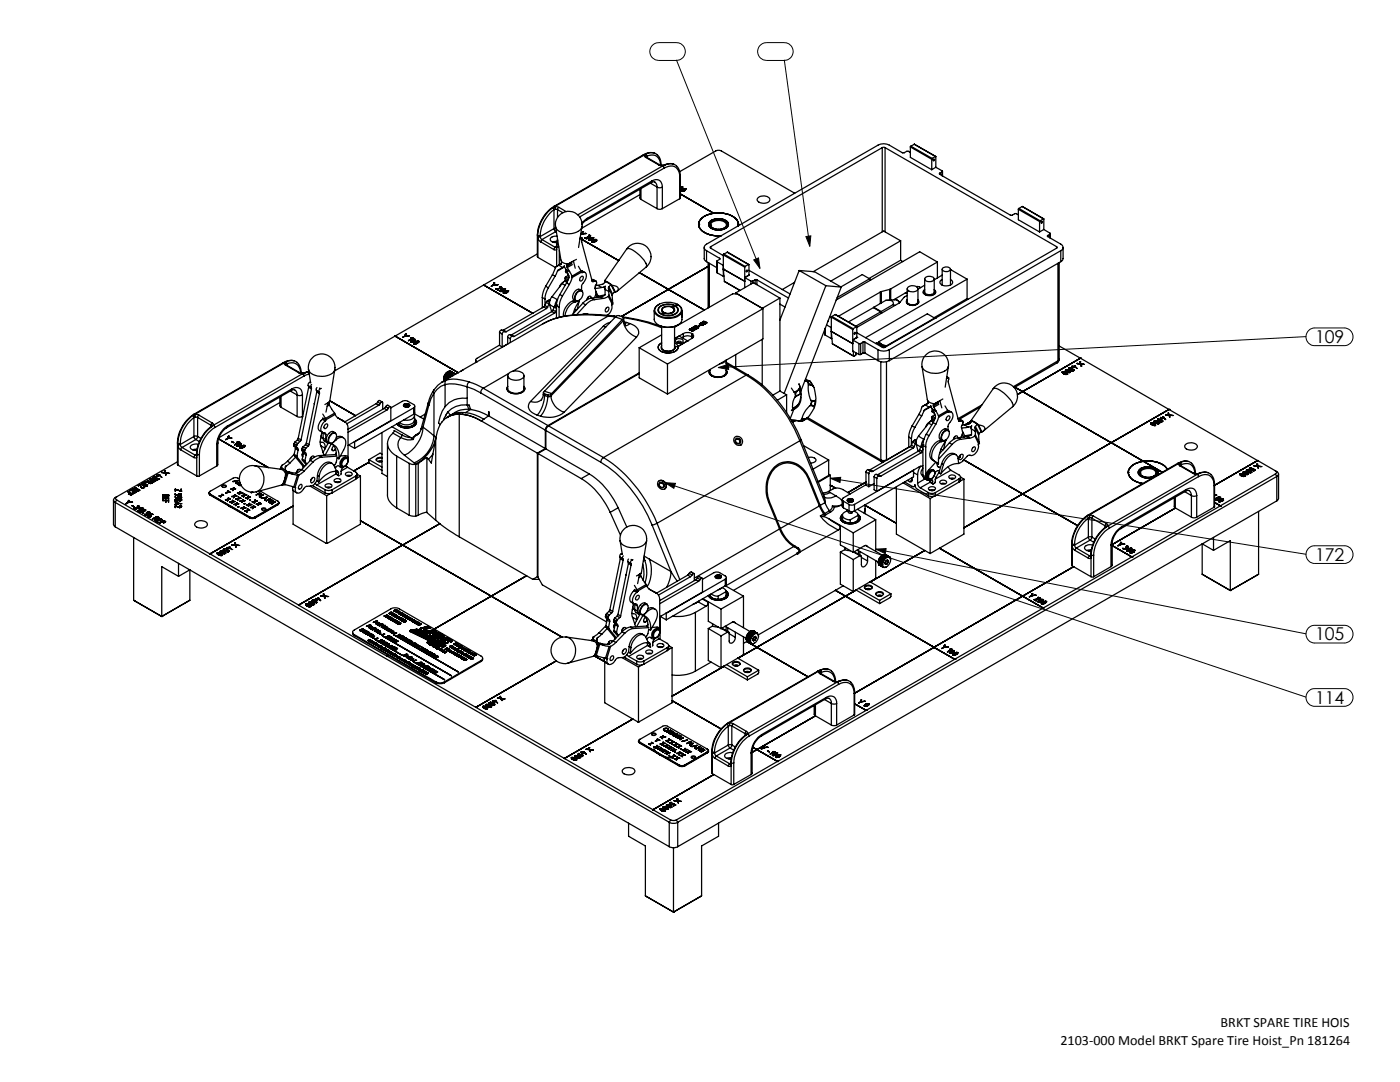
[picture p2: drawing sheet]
<svg xmlns="http://www.w3.org/2000/svg" width="279mm" height="216mm" viewBox="0 0 279 216" stroke-linecap="round" stroke-linejoin="round" font-family="sans-serif">
<defs><g id="words">
<g font-size="3.5">
<text x="262.4" y="68.5">109</text>
<text x="262.4" y="111.9">172</text>
<text x="262.4" y="127.8">105</text>
<text x="262.4" y="140.4">114</text>
</g>
<g font-size="2.8">
<text x="211.6" y="208.6">2103-000 Model BRKT Spare Tire Hoist_Pn 181264</text>
<text x="243.6" y="204.9">BRKT SPARE TIRE HOIS</text>
</g>
</g></defs>
<g fill="none" stroke="#000" stroke-width=".2">
<path d="M130.2 9l.9-.5h3.9a1.78 1.78 0 0 1 1.8 1.8 1.78 1.78 0 0 1-1.8 1.8h-3.6a1.78 1.78 0 0 1-1.6-1.2 1.78 1.78 0 0 1 .4-1.9zM135 12l16.7 41.6M151.8 9l.8-.5h3.9a1.78 1.78 0 0 1 1.8 1.8 1.78 1.78 0 0 1-1.8 1.8h-3.5a1.78 1.78 0 0 1-1.7-1.2 1.78 1.78 0 0 1 .5-1.9zM156.5 12l5.1 37.1M150.4 51.9l1-.4 .3 2.1zM160.8 47.2l1-.1-.2 2zM143.3 73.3l2-.6 .1 1zM260.6 67.2l-117.3 6.1M261.1 66.1a1.82 1.82 0 0 1 1.3-.7h5.9a1.76 1.76 0 0 1 1.7 1.8 1.76 1.76 0 0 1-1.7 1.8h-5.9a1.75 1.75 0 0 1-1.6-1 1.75 1.75 0 0 1 .3-1.9zM132.7 96.3l2.1 .1-.3 1zM132.7 96.3l127.9 42.8M165.7 95.4l2.1-.2-.2 1.1z"/>
<path d="M165.7 95.4l94.9 15.2M174.8 109.6l2-.1-.1 1zM174.8 109.6l85.8 16.9M261.1 109.5a1.64 1.64 0 0 1 1.3-.6h5.9a1.76 1.76 0 0 1 1.7 1.8 1.76 1.76 0 0 1-1.7 1.7h-5.9a1.78 1.78 0 0 1-1.6-1 1.78 1.78 0 0 1 .3-1.9zM261.1 125.4a1.64 1.64 0 0 1 1.3-.6h5.9a1.76 1.76 0 0 1 1.7 1.7 1.76 1.76 0 0 1-1.7 1.8h-5.9a1.78 1.78 0 0 1-1.6-1 1.78 1.78 0 0 1 .3-1.9zM261.1 138a1.64 1.64 0 0 1 1.3-.6h5.9a1.76 1.76 0 0 1 1.7 1.8 1.76 1.76 0 0 1-1.7 1.7h-5.9a1.78 1.78 0 0 1-1.6-1 1.78 1.78 0 0 1 .3-1.9z"/>
</g>
<path d="M150.4 51.9l1-.4 .3 2.1zM160.8 47.2l1-.1-.2 2zM165.7 95.4l2.1-.2-.2 1.1zM174.8 109.6l2-.1-.1 1zM143.3 73.3l2-.6 .1 1zM132.7 96.3l2.1 .1-.3 1z" fill="#000"/>
<g fill="none" stroke="#000" stroke-width=".25">
<path d="M127.7 37.7v1.9l.2 .2M127.7 38.8l-11.6 6.7M127.9 39.8l3.2 1.8M127.9 37.6v2.2M128.4 30.9h.2M128.4 30.9l-17.9 10.3M128.6 30.9l-17.9 10.3M128.6 30.9h.1M128.6 30.9l.2 .5M128.6 30.9l.3 .4 .2-.1M128.8 31.4l2.7 1.5M128.9 30.7a2.09 2.09 0 0 1 2.3 .2 2.09 2.09 0 0 1 .7 2.1"/>
<path d="M128.9 30.7l-.3 .2M128.9 30.7l.2 .5M128.9 31.3l.1 .1M129 31.4h-.2M129 31.4l2.7 1.5M129.1 31.2a1.81 1.81 0 0 1 1.9 0 1.81 1.81 0 0 1 .8 1.7M129.1 31.2v.2M129.8 36.5l1.3 .8M129.9 36.5a.69 .69 0 0 1 .8-.2 .69 .69 0 0 1 .4 .7v.3M129.9 36.5l-12.8 7.4M130.1 36.1a1.29 1.29 0 0 1 1.5-.1 1.29 1.29 0 0 1 .6 1.3M130.1 36.1l-.2 .4"/>
<path d="M130.1 36.1l-12.9 7.5M130.6 30.5l-1-.1-1.2 .5M131.1 37.3l.4 .2 .7-.2M131.1 37.3v4.3M131.5 32.9l.8 .2M131.5 32.9h.2M131.7 32.9l.5 .1M132.2 37.3v4.3M132.2 33l.1 .1M132.3 33.1h.1M132.3 33.1l.2 .4M132.3 33.1l-17 9.8"/>
<path d="M132.5 33.5a1.83 1.83 0 0 1 3 .9l.1 .9M132.5 33.5l-16.8 9.8M132.6 32.9l-.4 .1M132.7 32.9a2.01 2.01 0 0 1 2.3 .2M132.7 32.9l-.4 .2M134.5 32.8l-.7-.2-1.2 .3h.1M135 33.1l.1 .1a3 3 0 0 1 .7 2M135.6 34.3l7.3-4.2 .6-.1 15.1 8.6M135.6 35.3v4.4M135.6 39.7l-3.4 1.9M135.8 35.2v4.3l-.2 .2M135.8 37.3h.1"/>
<path d="M135.8 35.2l-.2 .1M135.8 38.7l6.6 3.8M135.9 37.7h.1M135.9 37.6v.1M135.9 37.6h.1M136 38h-.1a.36 .36 0 0 0 .6 0M136 38v.2M136 38.1h.3M136 38h.1M136 38.1v.1M136 37.3h.1M136 37.3h-.3"/>
<path d="M136.1 37.5l-.2 .1M136.1 37.5h.1M136.1 37.8l-.1 .2M136.1 37.3v.2l-.2 .2M136.1 37.8h.1M136.1 37.3l.1 .1M136.1 37.3h-.3M136.1 37.3v.2M136.1 37.3h.1M136.2 37.8l-.2 .3M136.2 37.8l.5-.2v.3M136.2 37.4l-.1 .1"/>
<path d="M136.2 37.8h.1M136.2 37.8h-.1M136.3 38.1l-.3 .1M136.3 38.1h.1M136.4 37.7l-.2 .1M136.4 37.7h.1M136.5 38l-.2 .1M136.5 38h.1M136.6 38h.1M136.6 38h-.1M136.7 37.6l.1 .1M136.7 37.6l-.3 .1"/>
<path d="M136.7 37.6h.1M136.7 37.9l-.1 .1M136.7 37.9h.1M136.8 37.9l-.2 .1M136.8 37.7v.2M136.8 37.7v.1M136.8 37.7h.1M136.8 37.8l-.1 .1M151.3 39.4a1.6 1.6 0 0 1 2.3 .4 1.28 1.28 0 0 1-1.8 .7 .59 .59 0 0 1-.6-.4 .59 .59 0 0 1 .1-.7zM176.1 29.5h.5M176.1 29.5l-34.2 19.7M176.1 29.5v16.7"/>
<path d="M176.6 29.5l34.3 19.7M176.6 29.5v16.7M181.7 30.4l-.7-.2-.6 .3h-.3l-2.6-1.5a2.4 2.4 0 0 0-2.3 0l-34.2 19.7a.69 .69 0 0 0-.5 .7 .69 .69 0 0 0 .5 .6M181.7 29.3l4.2 2.5M181.7 29.3v2.1l4.2 2.5M181.8 29.2l-.1 .1M181.8 29.2l4.2 2.4M182.5 28.8l4.3 2.4M182.5 28.8l4.2 2.4M182.5 28.8l-.7 .4M185.9 31.8v2.1M186 31.6l-.1 .2"/>
<path d="M186.3 31.8h.2l-.2 .3zM186.7 31.2l.1 2.2M186.7 31.2l-.7 .4M186.8 33.4l1.3 .7-.1 .2M186.8 33.4l-.9 .5M187.5 34.6v.2M187.5 34.8l14.1 8.1 .3 .1 .6-.4 .7 .3M188 34.3l-.5 .3M188 34.3v.8M188.1 34.2v.9M96.5 56.9h.1M96.5 56.9l9.8 5.6"/>
<path d="M96.5 56.9l-17.7 10.2M98.5 56.9h.1M98.5 56.9l-.5 .2 .5-.2M98.6 56.5h.1M98.6 56.4l-.1 .5M98.6 56.5l-.1 .4M98.6 56.4v.1M99 57.6l.4 .3M99.2 56.8h.1M99.2 56.8l-.7 .1M99.4 57.9h.1M99.8 58.1h.1"/>
<path d="M99.9 57.2l.1 .1M99.9 57.2l-.2 .1h.3M99.9 57.9l-.1 .1a.38 .38 0 0 0 .6 0M99.9 57.9l-.1 .2M99.9 58.1h.1M99.9 57.9h.1M99.9 57.2h.1M99.9 57.9v.2M99.9 57.5h.1M99.9 57.5l-.9 .1M99.9 57.5l-.9 .1 .4 .3M100 57.5h-.1"/>
<path d="M100 57.5h.1M100 57.3v.2M100 57.8l-.1 .1M100 57.3h.1M100 57.8h.1M100.1 57.4l-.1 .1M100.1 57.8l.6-.2-.1 .3M100.1 57.7l-.1 .1M100.1 57.8h-.1M100.1 57.7v.1M100.2 58.1h-.3M100.2 58.1h.1"/>
<path d="M100.3 57.7h-.2M100.3 57.7l-.2 .1M100.3 57.7h.1M100.4 58l-.2 .1M100.4 58h.1M100.5 58.4v.1M100.5 58h.1M100.5 58.3v.2M100.5 58.3l-.1 .1M100.5 58.5h.3M100.5 58.3h.1M100.5 58h-.1"/>
<path d="M100.5 58.5h.1M100.5 57.6h.2M100.5 57.6l-.2 .1M100.5 57.6h.1M100.6 57.9l-.1 .1M100.6 57.9h.1M100.7 58.2l-.2 .1M100.7 58.2h.1M100.7 57.6l-.2 .4M100.7 58.2l-.2 .3M100.7 57.6l-.1 .3M100.7 57.6h.1"/>
<path d="M100.8 58.1h.1M100.8 58.5h-.3M100.8 58.5h.1M101 58l-.2 .1M101 58.1h-.2M101 58v.1M101 58.1l-.3 .1M101.1 58.4l-.6 .1M101.1 58.4l-.3 .1M101.1 58.4h.1M101.1 58.3h.1M101.1 58.3v.1"/>
<path d="M101.2 58h.2M101.2 58h-.2M101.2 58l-.2 .1M101.2 58h.1M101.3 58.2l-.2 .1M101.3 58.2h.1M101.3 58l-.3 .1M101.3 58v.2M101.4 58l-.3 .3M101.4 58v.1M101.4 58h.1M101.4 58.1l-.1 .1"/>
<path d="M107.2 46.9v4.4l.2 .1M107.2 46.9l.1 .1M107.2 50.7l-10.7 6.2M107.3 47.2l.1 .4M107.3 47v.2M107.4 47.6l.5 .7M107.4 47.6v3.8M107.4 51.4l3.4 2M107.8 47h-.5M107.8 47.2h-.5M107.8 47.2l.4 .6M107.8 47v.2"/>
<path d="M107.9 48.3l2.7 1.5M108.2 47.8l-.3 .5M108.2 47.8l2.6 1.6M108.2 59.4l.6 .3M108.2 59.4v2M108.8 59.7v1.2M108.9 57.1a4.6 4.6 0 0 0-.7 2.3M108.9 57.1l.5 .3M109.4 57.4l-.5 1.2-.1 1.1M109.4 59.9l.3 .1M109.4 59.9l-.2 .1M109.4 59.9l.3 .2"/>
<path d="M110.2 59.2a1.84 1.84 0 0 0-.5 1.6M110.2 59.2l1 .6M110.2 54.8l.6 .3M110.2 54.8l-1.3 2.3M110.3 41.5a7.4 7.4 0 0 0-3 5.5M110.3 41.5l.3 .3M110.5 41.2a7.4 7.4 0 0 0-3.3 5.7M110.5 41.2h.2M110.6 41.8a6.9 6.9 0 0 0-2.8 5.2M110.6 45.6l.3 .6M110.6 41.8v3.8M110.6 45.6l-2.8 1.6"/>
<path d="M110.6 48.4h.5M110.7 41.2l-.4 .3M110.7 41.2h.1M110.8 41.2l.7 .2M110.8 41.2v.6M110.8 55.1l-1.4 2.3M110.8 49.4l-.2 .4M110.8 41.8h-.2M110.8 41.8h.5M110.8 49.4h.3M110.9 45.3a2.66 2.66 0 0 1 2.6-3.1 2.66 2.66 0 0 1 2.6 3.1M110.9 45.3l1 6.6a1.46 1.46 0 0 0 1.5 .8"/>
<path d="M110.9 45.3a2.78 2.78 0 0 0 3.2 1.3l1.3-.4 .5-.5 .2-.4M110.9 45.5l-.3 .1M110.9 46.2l-2.7 1.6M110.9 46.2l.2 .1M110.9 53.2l-.7 1.6M111 46.1l-.1 .1M111.1 49.3v.1M111.1 49.1v.1M111.1 49.1v.2M111.1 49.2l-.3 .2M111.1 49.8h-.5M111.1 49.8v3.4"/>
<path d="M111.1 49.4v.4M111.1 49.2h.4M111.1 49.2v.2M111.2 47.1a.92 .92 0 0 0-1.3 .9l.6 .4h.6M111.2 48.2l-1 .1M111.2 59.8l-.5 1.3M111.3 47.7l-.2 1.4M111.3 54.1l-.5 1M111.3 59.8h-.1M111.3 41.8l1 .6M111.3 41.8v1.6M111.3 47.9l-.2 1.3"/>
<path d="M111.5 52.9l-.6 .3M111.5 52.9l.8 .5M111.5 41.4l-.2 .4M111.5 41.4l1.5 .8M111.6 50v2.8M111.7 58.8l-.5 1.1-.1 1.1M111.7 58.8l.6 .3M112 52.1v.5l-.5 .3M112 52.6l-1.1 .6M112.2 56.6l-2 2.6M112.2 56.6l.6 .3M112.3 59.1a4.6 4.6 0 0 0-.7 2.2"/>
<path d="M112.3 53.4l-1 .7M112.5 56.3l-.5 .3-.3 .7M112.5 53.2l.1-.1 .3 .6M112.5 53.2l-.2 .2M112.6 53.2h-.1M112.6 53.3l-1.3 .8M112.7 56.1l-.5 .5M112.7 56.1l.4 .2M112.8 55.5v.3M112.8 55.5l.6 .3M112.8 55.8l-.1 .3M112.8 55.8l.5 .3"/>
<path d="M112.9 55.2l-.1 .3M112.9 55.2l.6 .4M112.9 53.7l.2 .5a1.37 1.37 0 0 1 .2 1.7l-.2 .5M112.9 53.7l.8 .5M113 53.8l-.1 .5 .3 .1M113.1 56.4l.5 .4M113.1 56.4l-1.4 2.4M113.1 53.1l.1 .3M113.1 52.7v.4M113.2 54.2l.2 .8M113.2 53.4l.5 .8M113.5 55l-.6 .2"/>
<path d="M113.6 56.8l-1.3 2.3M113.7 54.2l.5 .9M114 52.3l.1 .3-1 .5M114.2 55.4l-.6 1.4M114.2 55.1v.3M114.2 52.2l-.8 .5M114.2 52.8l-1 .6M114.4 52.1l.4 1.4M114.8 60h-.4M115 51.8l-1.6 .9M115.2 58.4a.64 .64 0 0 1 1-.2 .64 .64 0 0 1 0 1l-.3 .5a.58 .58 0 0 1-.8 .3 .58 .58 0 0 1-.3-.8zM115.4 53.1l.6 .9"/>
<path d="M115.5 60h.1M115.6 59.9v.1M115.8 47.5l.1 .1M115.8 47.3l.4 .2M115.9 47.6h.3l-.1 .7 2.1 7.8M115.9 47.6l-.2 .1M115.9 55.3l.3-.2a.55 .55 0 0 1 .1 .6 .55 .55 0 0 1-.5 .4l-.1-.3zM116 54l.1 .3M116 54l.7 .4M116 54l-1.8 1.1M116.1 54.3l.1 .1M116.1 54.3h.1"/>
<path d="M116.1 54.3l-1.9 1.1M116.1 58a1.02 1.02 0 0 0-1.7 .6l-.1 .8 .2 .4 .4 .2M116.1 46.7h.1M116.1 45.3l-.6 4.1M116.1 46.7l-.2 .1M116.2 54.4a.6 .6 0 0 1 .7 .1 .6 .6 0 0 1 .1 .7l-.2 .6-.7 1v1.2M116.2 47.8l7.3 4.2-7.3-4.2M116.2 58.2v-.1a1.14 1.14 0 0 0-1.5 1v.3a.52 .52 0 0 0 .5 .7M116.3 46.2h.1M116.3 46.2l-.1 .4M116.7 47.4h.1M116.7 47.4l.2 .2"/>
<path d="M116.8 47.6h.5M116.9 47.6h.2M116.9 47.6h.1M116.9 46.6h.1M116.9 46.6h-.7M116.9 46.6l-.7 .1M117.1 43.9l-.9 .8M117.1 47.6h.1M117.2 43.6l-1.1 .9M117.2 43.6l-.1 .3M117.3 47.6h-.2M117.3 47.2h.1"/>
<path d="M117.3 47.6h.1M117.3 47.2l.1 .1M117.3 47.5h.1M117.3 47.5v.1M117.4 47.3h.1M117.4 47.3v.1M117.4 47.3l-.1 .2M117.4 47.3h.3M117.4 47.4l-.1 .1M117.4 59.2l-.2 .5M117.5 47.3h.1M117.5 47.7v.1a.38 .38 0 0 0 .6 0"/>
<path d="M117.5 47.7v.2M117.5 47.9h.1M117.5 47.7h.1M117.5 47h.1M117.5 47l.2 .1M117.7 47.1l.1 .1-.1 .1M117.7 47.1l.1 .1M117.7 47.3h-.2M117.7 47.6l-.2 .1M117.7 47.6l-.2 .3M117.7 47.6h.1M117.7 47.1h.1"/>
<path d="M117.7 47.3h.1M117.8 47.2l-.1 .1M117.8 47.6l.5-.2 .1 .1-.1 .1M117.8 47.6h.1M117.8 47.6h-.1M117.9 47.9h-.4M117.9 47.9h.1M118 59.5v-.2a.56 .56 0 0 0-.6 0 .56 .56 0 0 0-.3 .5M118 47.4l-.2 .2M118 47.5l-.2 .1M118 47.4v.1M118 59.5a3.2 3.2 0 0 0-1.7 1"/>
<path d="M118 59.5l.6 .3M118.1 47.8l-.2 .1M118.1 47.8h.1M118.1 48.2l.1 .1M118.2 48.1l-.1 .1a.36 .36 0 0 0 .6 0M118.2 48.1l-.1 .1M118.2 48.3h.3M118.2 48.3h.1M118.2 48.1h.1M118.2 56.1l.2 .1M118.2 47.4h.2M118.2 47.4h-.2"/>
<path d="M118.2 48.1v.2M118.2 47.4l-.2 .1M118.2 47.4h.1M118.3 55.8l.7 .3M118.3 55.8l.5 .3M118.3 55.8h-.2M118.3 47.7l-.2 .1M118.3 47.6v.1M118.4 48l-.2 .1M118.4 47.7l-.3 .1M118.4 48h.1M118.4 47.4v.3"/>
<path d="M118.4 47.4v.2M118.4 47.4h.1M118.4 47.6l-.1 .1M118.4 47.9h.1M118.4 47.9v.1M118.5 47.9l-.3 .2M118.5 47.9l.4-.1 .1 .2M118.5 48.3h.1M118.6 59.8a2.94 2.94 0 0 0-1.7 1M118.6 47.8l-.2 .1M118.6 47.8h.1M118.7 48.2l-.2 .1"/>
<path d="M118.7 48.2h.1M118.8 48.2h.1M118.8 56.1h.2l.1 .3-.4 .8 .3 1.4-.4 .8M118.8 48.2h-.1M118.8 56.1l-.4 .1M118.9 47.8h.1M118.9 47.8h-.3M118.9 58.8l.3 .5M119 48l-.2 .2M119 48h.1M119 58.2l.4 .9M119 47.8l.1 .1-.3 .3"/>
<path d="M119 47.8v.2M119 47.8h.1M119.3 56.9l-.5 .1M119.3 56.9l.8 .5M119.4 59.1l-.1 .2M119.8 59.3l.6 .2M119.8 59.3l-1.8 .2M120.1 57.4l-1.3 .1M120.4 59.5l-1.8 .3M120.5 57.3l.3-.2-.1 .6M120.5 57.3l-.4 .1M120.5 57.3l.2 .3"/>
<path d="M120.7 56.1l.6 .2 .8 .6M120.7 56.1l.1 .2M120.7 57.7v1.2l-.9 .4M120.7 58.8l-1.3 .3M120.7 57.7l.8 .5M121.4 59.1l-1 .4M121.4 59.1l.8 1.6M121.4 57.5l.1 .7M121.4 57.5l.8 1.4M121.5 58.2v.7M121.5 58.9l-.1 .2M121.5 57.2l-.1 .3"/>
<path d="M121.5 58.9l.8 1.5M121.5 57.2l.7 1.5M121.9 56.8l-1-.6-.6 .5-1 .2M121.9 56.8l-.4 .4M121.9 56.8l.8 1.4-.5 .5M122.1 56.9l.6 .1a.64 .64 0 0 1 .7 .6 .64 .64 0 0 1-.6 .7M122.1 56.9l.7 1.4M122.2 58.9l.1 1.5M122.2 58.7v.2M122.6 58.3h.2M125.1 49.7a2.67 2.67 0 0 1 3.9-.4 2.67 2.67 0 0 1 0 4M125.1 49.7l-4.4 6.4"/>
<path d="M125.1 49.7v-.1a4.3 4.3 0 0 1 3.1 2l.7 .9 .1 .8M127.6 54.4l5.8 3.3M129 53.3l-5.9 4.9M131.1 41.6l.4 .2 .7-.2M133.4 57.7h.1M133.4 57.7l7.2 4.2M133.4 57.7l-9.4 5.4M139.4 44.8a2.44 2.44 0 0 1 2.1-2 5.7 5.7 0 0 1 5.5 1.1l.4 .9M139.5 44.8h.1M140.5 49.4v2.4l.5 .4M141 50l2.6 1.5M141 50v2.2"/>
<path d="M141 52.2l2.1 1.2M141.3 52.4v9.1M141.3 53.2l-7.9 4.5M141.6 52.5v8.8M141.7 44.2a2.72 2.72 0 0 1 3.6 .3 .99 .99 0 0 1-.9 1.3 2.42 2.42 0 0 1-3-.9zM141.7 44.2a2.89 2.89 0 0 1 3.5 .1 1.02 1.02 0 0 1-.9 1.5 2.35 2.35 0 0 1-2.9-.9zM141.8 44.9h.1M141.9 49.2l-.2 .1 .2 .2M141.9 49.5l2.5 1.5M141.9 49.2v.3M141.9 44.2a2.46 2.46 0 0 1 3.2 .2 .83 .83 0 0 1-.8 1.2 2.1 2.1 0 0 1-2.6-.7zM142 44.4a2.1 2.1 0 0 1 3 .3 1.24 1.24 0 0 1-1.6 1.1 1.36 1.36 0 0 1-1.6-1z"/>
<path d="M142.4 42.5a3 3 0 0 0-3 2.3 2.89 2.89 0 0 0 2.7 2.2l1.8 .1a4.6 4.6 0 0 1-4.3-1.7l-.1-.6M142.4 42.5h.1M142.4 42.5a4.8 4.8 0 0 1 4.9 1.7l.1 .8M143.1 52.1v2.3M143.1 52.2l1.3 .8M143.1 52.2v2.2M143.1 54.4l1.3 .7M143.6 51.8l-.5 .3v.1M143.6 51.5v.3M144.4 53.7h.1M144.4 50.9l4.2 2.4M144.4 53.7l4.2 2.4"/>
<path d="M144.4 50.9v4.2M144.4 53.7l.2 2.4M144.5 50.7l-.1 .2M144.5 50.7l4.2 2.5M144.5 55.1h-.1M144.6 56.1l3.1 1.9M145.1 50.3l4.3 2.5M145.1 50.3l-.6 .4M146.8 58.5l5.5 3.1M146.8 58.5l3.6-2.1 5.2 3.1M146.8 58.5v.1M147.1 58.6h-.9l-11.6 6.7"/>
<path d="M147.4 44.8h.1M147.4 44.8l-.1 .3a2.11 2.11 0 0 0-1.8-2.3 5.7 5.7 0 0 0-5.6 .9 1.54 1.54 0 0 0 .5 2.5l1.4 .7 1.1 .2 1-.1M148.6 53.3v4.1M148.7 53.2l-.1 .1M149 53.9l.2 .1-.2 .2h-.1zM149.4 52.8h.1v2l-.6 .4M149.4 52.8l-.7 .4M149.4 54.9l-.8 .5 1.3 .7M149.5 53.9l8.2 4.8M149.9 56.1h.3M149.9 56.1v.6M150.2 56.1v.4"/>
<path d="M150.7 55.8h.4M150.7 55.8l-.5 .3M150.7 55.8v.8M151.1 55.8l6.3 3.7M151.1 55.8v1M155.6 59.5l-3.5 2M155.6 59.5v18.5M158.6 56.3l-2.5 1.5M159.5 54l-3.9 9.9M159.5 54l5.3 3M159.5 54l3.1 .2 5.3 3.1M164.8 57l-8.3 21.5"/>
<path d="M164.8 57l3.1 .3M167.9 57.3l-8.1 20.7M173.5 55.6l-6.4 3.8M173.5 55.6l.2 .4M173.5 55.6l-1.4-.8-4.3 2.5M173.5 55.6l.2 .3M175.7 58.3l-8.4 4.8M175.7 58.3v2.3M175.9 58.2l-.2 .1M175.9 58.2v2.3M176.8 59.9h.3a.9 .9 0 0 1 1.2 .5l-.1 .4M176.8 59.9l-2.4 1.4"/>
<path d="M177.6 57.7l-1.7 .5M177.6 57.7v2.2M177.8 57.6l-.2 .1M177.8 57.6v2.3M179.7 51.9l-6.3 3.7M179.7 51.9l.5 .3M179.7 48l-3.3-1.9-14.1 8.1M179.7 48l-13.9 8.1M179.7 48v3.9M181 58.9l-.5 .3-1 1.3-8.5 4.8M181 59.8a.63 .63 0 0 0-.1 .7 .63 .63 0 0 0 .6 .4 1.34 1.34 0 0 0 1.9-.8l-.2-.3M181 57.6v2.6a1.25 1.25 0 0 0 2.2 0v-2.6"/>
<path d="M181 59.9v.1a1.01 1.01 0 0 0 1.5 .9l.5-.2a.5 .5 0 0 0 .2-.8M181 58.5h-.4l-2.2 1.3h.1a1.05 1.05 0 0 1 1.1 .6l-.8-.6-2 .1M181 58.3l-.3 .2M181.2 57.4a1.36 1.36 0 0 1 2 .2 1.17 1.17 0 0 1-1.1 .6 1.17 1.17 0 0 1-1-.7zM182.9 57.2h.4l.4 .2M184.3 58.3v.2M184.5 57.8l-.1 .1a.61 .61 0 0 0-.1 .6 .61 .61 0 0 0 .6 .4 1.36 1.36 0 0 0 1.9-.7l-.4-.4M184.5 55.7v2.6a1.11 1.11 0 0 0 1.9 0v-2.6M184.5 57.9l-.1 .1a.75 .75 0 0 0 .2 .8 .75 .75 0 0 0 .8 .1h.6a.58 .58 0 0 0 .6-.4 .58 .58 0 0 0-.2-.6M184.5 56.9l-1.3 .8M184.6 55.4a1.22 1.22 0 0 1 1.8 .2 1.04 1.04 0 0 1-1.8 .3zM186.7 58.3v.2"/>
<path d="M187.1 52.3l-3.5-2.1-16.7 9.7M187.1 52.3l-9.3 5.3M187.1 52.3v3.2M188 55.8a.61 .61 0 0 0-.4 .7 .61 .61 0 0 0 .6 .5l1.3-.1a.59 .59 0 0 0 .6-.5 .59 .59 0 0 0-.4-.6M188 53.7v3.2M188 54.9l-1.6 .9M188.1 53.6a1.03 1.03 0 0 1 1.6 .1 .91 .91 0 0 1-1.7 0zM189.7 53.7v3.2M189.7 54l.1-.1 3.2 1.8M193 59.6l-6.6 3.8M193 59.6l.2 .1M193 55.7l-20.2 11.7"/>
<path d="M193 55.7v3.9M203.2 41.8l4.3 2.4M203.2 41.8v2.1l4.3 2.4M203.3 41.6l-.1 .2M203.3 41.6l4.3 2.5M204 41.2l4.3 2.5M204 41.2l-.7 .4M204 41.2l4.2 2.5M207.5 44.2v2.1M207.6 44.1l-.1 .1M207.9 44.2a.15 .15 0 0 1 .1 .2 .15 .15 0 0 1-.2 0zM208.2 43.7l.1 2.1"/>
<path d="M208.2 43.7l-.6 .4M208.3 45.8l1.3 .7v.2M208.3 45.8l-.8 .5M209.1 47v.2M209.1 47.2l2.6 1.5a.69 .69 0 0 1 .5 .7 .69 .69 0 0 1-.5 .6M209.6 46.7l-.5 .3M209.6 46.7v.8M209.6 46.6v.9M210.9 49.2l.1 .2-.1 .1M210.9 49.5l-34.3 19.8M210.9 49.2v.3M211.1 52.5v19.5"/>
<path d="M211.4 52.4v19.3M211.7 50l-34.2 19.8M211.7 50v2.2M211.7 52.2l-34.2 19.8M212.2 49.4v2.2l-.1 .3-.4 .3M55.8 79.2v1.8l.3 .3M56.1 79.1v2.2M56.5 72.4h.2M56.5 72.4l-17.8 10.3M56.7 72.4l.3 .4M56.7 72.4l.4 .3 .2-.1M56.7 72.4l-17.8 10.3"/>
<path d="M56.7 72.4h.1M56.8 72.4h-.1M57 72.8h.2M57 72.8l2.7 1.6M57 72.2l-.2 .2M57 72.2l.3 .4M57 72.2a2.03 2.03 0 0 1 2.3 .1M57.1 72.8h.1M57.2 72.8l2.6 1.6M57.3 72.6a1.82 1.82 0 0 1 1.9 .1 1.82 1.82 0 0 1 .8 1.7M57.3 72.6v.3M57.9 78l1.4 .8"/>
<path d="M58.1 77.9a.69 .69 0 0 1 .8-.1 .69 .69 0 0 1 .4 .7v.3M58.1 77.9l-12.9 7.5M58.2 77.6a1.29 1.29 0 0 1 1.5-.1 1.29 1.29 0 0 1 .7 1.3M58.2 77.6l-.1 .3M58.2 77.6l-12.8 7.4M58.7 72l-.5-.1-.8 .1-.9 .4M59.3 72.4l.6 .8 .2 1.2M59.3 78.8l.5 .2 .6-.2M59.3 78.8v4.3M59.7 74.4l.7 .1M59.8 74.4l.6 .1M59.8 74.4h-.1"/>
<path d="M60.4 78.8v4.3M60.4 74.5h.1M60.4 74.5l.3 .5M60.4 74.5l-17.8 10.3M60.7 75l-17.8 10.3M60.7 74.4l-.3 .1M60.7 74.4l.9-.3zM60.9 74.4l-.4 .1M61.5 77l.1 .3M61.5 77l.6 .3M61.6 73.7a2.66 2.66 0 0 1 2.6-3.1 2.66 2.66 0 0 1 2.6 3.1M61.6 73.7a2.41 2.41 0 0 0 2.7 1.4 2.36 2.36 0 0 0 2.5-1.4"/>
<path d="M61.6 73.7l.4 2.6h-.2M61.6 77.3l.6 .3M61.6 77.3l-2.1 10.2M61.7 74.6l-1 .4M61.8 76.3l-.2 .2-.1 .5M61.8 76.3l.2 .1M62.1 77.3l.1 .3M62.2 77.6l-2.1 10.2M62.2 76.7l-.2 .3 .1 .3M63.1 77.9l.1 .3M63.1 77.9l.6 .3M63.2 78.2l.5 .3"/>
<path d="M63.2 78.2l-2.1 10.2M63.3 77.3l-.2 .3v.3M63.7 78.2v.3M63.7 78.5l-2 10.2M63.7 77.4l.3 .1M64 77.5l-.3 .3v.4M64.1 77.5h-.1M65.8 80l5.1 2.9M66.8 73.7l-1 6.5M78.8 67.1h.1M78.8 67.1l12.7 7.3M78.8 67.1l-12 6.9"/>
<path d="M80.4 67.3h.1M80.8 67.1h.1M80.8 67.1l-.4 .2M80.9 66.7h.1M80.9 66.7l-.1 .4M81.5 67h.1M81.5 67l-.7 .1M82 67.5h.1M82 68.2h.3M82 68.2h.1M82 67.5h.4l-.9 .5M82 68.1v.1"/>
<path d="M82 68.1h.1M82.2 67.9l-.2 .2M82.2 67.9h.1M82.2 67.9l-.2 .3M82.3 68.2h.1M82.3 67.5h.1M82.3 67.5l-.8 .5M82.4 67.8l-.2 .1M82.4 67.8h.1M82.6 68.1l-.3 .1M82.6 68.1h.1M82.6 68.1l-.6 .1"/>
<path d="M82.6 68.5l.1 .1M82.7 68.4l-.1 .1a.38 .38 0 0 0 .6 0M82.7 68.4l-.1 .1M82.7 68.6h.1M82.7 68.4h.1M82.7 67.7h.1M82.7 67.7l-.3 .1M82.7 68.4v.2M82.8 67.9l-.2 .2M82.8 67.9h.1M82.8 68.3l-.1 .1M82.8 67.7v.2"/>
<path d="M82.8 67.8v.1M82.8 67.8l-.6 .1M82.8 67.7v.1M82.8 68.3h.1M82.9 68.3l.6-.2-.1 .2M82.9 68.2v.1M82.9 68.2l-.1 .1M82.9 68.3h-.1M83 68.6h-.3M83 68.6h.1M83.1 68.2h-.2M83.1 68.2l-.2 .1"/>
<path d="M83.1 68.2h.1M83.2 68.5l-.2 .1M83.3 68.4v.1M83.3 68.4l-.1 .1M83.4 68.1h.1M83.4 68.1l-.3 .1M83.4 68.3l-.1 .2M83.4 68.3l-.1 .1M83.4 68.3h.1M83.5 68.1l-.2 .4M83.5 68.1l-.1 .2M83.5 68.1h.1"/>
<path d="M86.6 77.8l-.7 1.3-.4 1.3M86.6 78.5l-.6 1.1-.4 1.3M86.6 77.8l-.1 .2 .1 .5M86.6 78.5v8.5M88.3 76.2l-.9 .7-.8 .9M88.3 76.2h.1M88.5 75.6h.1M88.5 75.6v.1M88.5 75.7v.1M88.6 75.8h.1M88.5 75.6l.4 .2M88.5 75.7l.3 .1"/>
<path d="M88.5 75.8l.3 .1M88.6 75.4v.1M88.6 75.5h.1M88.6 75.5l-.1 .1M88.6 75.8v.1M88.6 75.9h.1M88.6 75.9v.1M88.6 75.4l.5 .3M88.6 75.5l.5 .2M88.6 75.5l.4 .3M88.6 75.8l.1 .1h-.1M88.6 75.9l.1 .1"/>
<path d="M88.6 75.6h-.1M88.6 75.7h-.1M88.6 75.7l-.1 .1M88.6 75.2v.1M88.6 75.3v.1M88.6 76h.1M88.6 75.2l.7 .4-.6-.3M88.6 75.3l.6 .3M88.6 75.2l.1 .1M88.6 75.3l.1 .1M88.7 75.2h-.1M88.7 75.2l.6 .4-.6-.4"/>
<path d="M88.7 75.2h.1M88.7 75.3h-.1M88.7 75.4l.5 .3M88.7 75.4h-.1M88.7 75v.1M88.7 75.1v.1M88.7 75.1h.1M88.7 75l.7 .4M88.7 75.1l.7 .4M88.7 75h.1M88.8 74.9l-.1 .1M88.8 74.9l.7 .4"/>
<path d="M88.8 74.9h.1M88.8 74.9v.1M88.8 75l.6 .4M88.8 75h-.1M88.8 74.8v.1M88.8 74.8l.7 .4M88.8 74.8h.1M88.8 75l.6 .3M88.8 76.7a8 8 0 0 1 4.4 .5M88.8 76.7l-.8 .4-1.4 1.4M88.8 76.7v4.4M88.9 74.7l-.1 .1"/>
<path d="M88.9 74.7l.7 .4M88.9 74.8l.6 .4M88.9 74.7v.1M88.9 74.8l.7 .3M88.9 74.6v.1M88.9 74.6l.7 .4M88.9 74.6h.1M89 74.6h-.1M89 74.6l.7 .4M89 74.6l.6 .4M89 74.6l-.1 .1M89 74.6h.1"/>
<path d="M89 74.5v.1M89 74.5h.1M89 74.5l.7 .4M89.1 74.5h-.1M89.1 74.5h.1M89.1 74.5l.6 .4M89.1 74.4v.1M89.1 74.4l.7 .4M89.1 74.5l.7 .4M89.1 74.4h.1M89.1 75.8a7.4 7.4 0 0 1 4.6 .4M89.1 75.8a.77 .77 0 0 0-.3 .9"/>
<path d="M89.1 75.8l-.8 .4M89.2 74.4h-.1M89.2 74.4l.7 .4M89.2 74.3v.1M89.2 74.3l.7 .4M89.3 74.3h-.1M89.3 74.3l.7 .4M89.3 74.3v.1M89.3 74.3h.1M89.3 74.2l-.6 .7-.2 .7M89.3 74.3l.7 .3M89.4 74.2l-.1 .1"/>
<path d="M89.4 75.5v.1M89.4 74.2l.7 .4M89.4 74.2v.1M89.4 75.5h.1M89.4 74.2h-.1M89.4 74.2h.1M89.4 75.4h.1M89.5 75.3l-.1 .1M89.5 74.2h.1M89.5 74.2h-.1M89.5 75.2v.1M89.5 74.2l.7 .4"/>
<path d="M89.5 75.2h.1M89.5 74.2l.7 .3M89.6 75.1l-.1 .1M89.6 74.1v.1M89.6 74.1h.1M89.6 74.1l.7 .4M89.6 75v.1M89.7 74.1h.1M89.7 74.1h-.1M89.7 75h-.1M89.7 74.1l.8 .4M89.7 74.9v.1"/>
<path d="M89.7 74.9h.1M89.8 74.1h.1M89.8 74.1l.7 .4M89.8 74.8l-.1 .1M89.9 74.8h-.1M89.9 74.1h.1M89.9 74.1l.6 .4M89.9 74.8h.1M89.9 74.1l.7 .4M90 74.2a1.37 1.37 0 0 0-1.4 1.8M90 74.7h-.1M90 74.1v.1"/>
<path d="M90 74.2h.1M90 74.1l.7 .4M90 74.2l.7 .3M90 74.6v.1M90.1 74.6h-.1M90.1 74.6h.1M90.2 74.5h.1M90.2 74.5v.1M90.3 74.5h.2M90.5 74.5h.1M90.5 74.9l-.6 .3M90.6 74.5h.1"/>
<path d="M90.7 74.5l.1 .1M90.9 74.7a1.04 1.04 0 0 0-1.4 .8M92 74.1l.5-.3-4.2 2.4M93.2 77.2l2.7 1.2M93.2 79.5a4.8 4.8 0 0 0-4.4 1.6M93.2 77.2v3.6M93.7 76.2l-.4 .4-.1 .6M93.7 76.2l2.7 1.3M94.9 71.8v.6M95.9 78.4l12.9 7.4M96.4 77.5l-.3 .4-.2 .5M96.4 77.5l13 7.4"/>
<path d="M99.7 68.9l-4.5 2.6a.35 .35 0 0 0-.3 .4 .35 .35 0 0 0 .3 .3M99.7 66.3l.5 .3M99.7 66.3v2.6l.5 .4M100.2 66.6v2.7M100.5 65.9h-.2M100.5 65.9l.5 .3M100.7 66.1l-.5-.2a.41 .41 0 0 0-.5 .4M101 66.2a.68 .68 0 0 0-.8 .4M101.3 77.1a1.03 1.03 0 0 0 1.2 1.4 1.86 1.86 0 0 0 2.2-.9l-.1-.5a.8 .8 0 0 1 .1 .9 .8 .8 0 0 1-.8 .4 2.37 2.37 0 0 1-2.6-.5l-.1-.5zM101.3 75v2.5a1.95 1.95 0 0 0 3 .6l.3-.5v-2.6M101.3 67.3v1.4M101.3 67.3l.5 .3"/>
<path d="M101.3 68.6l-1.1 .7M101.5 74.5l-5.1 3M101.6 74.4a2.14 2.14 0 0 1 3 .4 1.22 1.22 0 0 1-1.6 1.1l-.8-.1a.81 .81 0 0 1-.7-.5 .81 .81 0 0 1 .1-.9zM101.8 67.6v.7M102.1 66.8l-.2 .1M102.1 66.8l.5 .3M102.3 67.1l-.5-.3a.42 .42 0 0 0-.5 .5M102.6 67.1l-.2 .1a.37 .37 0 0 0-.4-.1 .37 .37 0 0 0-.2 .5M108.1 79.8l-.2 .1a2.03 2.03 0 0 1-2 .2M108.1 79.7v.1M108.4 64.6l-16 9.2M108.4 78.6l-.3 1.2"/>
<path d="M108.4 78.4l.1 .4 .2 .1M108.5 61.2l.6 .4M108.5 61.2l-8 4.7M108.7 78.1l-.3 .2 .3 .3M108.7 78.1l1.4 .4M108.7 78.9a6.4 6.4 0 0 1-1.5 3.9M108.7 78.9l.6 .2M108.7 78.6l.6 .2M108.7 78.6v.3M108.8 61l-.3 .2M108.8 61l.5 .3M109 60.3l.5 .3"/>
<path d="M109 60.3l-.2 .7M109.1 61.6l-8.1 4.6M109.2 60l-.2 .3M109.2 60l.5 .3M109.3 61.3l-.2 .3M109.3 79.1a6.7 6.7 0 0 1-1.4 3.9M109.3 78.8v.3M109.5 60.6l-.2 .7M109.6 60.5l-.1 .1M109.7 60.8l.4 1.4M109.7 60.8l.9 .5M109.9 79l-.6 .1"/>
<path d="M109.9 78.7l-.6 .1M109.9 78.7v.3M110 79h-.1M110.1 78.5l-.2 .2M110.1 62.2l.6 .3M110.1 62.2l-8 4.6M110.4 61.9l-.3 .3M110.4 61.9l.5 .3M110.6 61.3l-.2 .6M110.6 61.3l.5 .2M110.7 62.5l-8.1 4.6M110.8 61l-.2 .3"/>
<path d="M110.8 61l.3 .1M110.9 62.2l-.2 .3M111.1 60.9h.1M111.1 61v2.5M111.1 61l.5 .3M111.1 61.8l-.2 .4M111.1 60.9l-.3 .1M111.6 61.3v2M114.4 60a3.2 3.2 0 0 0-2 3.1M114.4 60l.4 .3M114.7 61.7l.3 .2M114.8 60.3a3.2 3.2 0 0 0-2 2.8"/>
<path d="M115.6 60.1l-.4 1.7M115.6 60l-.7 1.2-.6 1.7M115.6 60l-.8 .3M116.3 62.7l.7-.1 .4 .1M116.3 60.5l.6 .3M116.3 60.5l-2 2.2M116.9 60.8l-1.8 2M118.9 62.8h.1M120.4 65.1l.5 .1M120.4 65.1l-14.5 15M121 61.5l.3-.2a.5 .5 0 0 1 .1 .6 .5 .5 0 0 1-.6 .3v-.4zM121.4 63.1a27.1 27.1 0 0 0-10.9 .5l-2.1 1"/>
<path d="M121.4 63.1l1 .1M121.4 63.1l-19.1 11M121.4 62.9a23.8 23.8 0 0 0-12.1 1.2l-.9 .5M121.4 62.9v.2M121.4 62.9l1.1 .1M121.8 64.3l-.6 .2-.8 .6M122.2 60.7l-.1 .1a1.92 1.92 0 0 1-1 2.1M122.2 60.7h.1M122.3 60.4l-.1 .3M122.4 63.2h.4M122.5 63.1l-.1 .1M122.5 63l.5 .1"/>
<path d="M122.8 63.3l.5-.3 1.1 .3 .1 .1-.3 .3M122.8 63.3l-14.1 14.8M122.8 63.3l1.4 .4M124.2 63.7l-14.1 14.8M124.4 63.3a33.2 33.2 0 0 1 7.6 1.9M124.4 64l-14.4 15a3.7 3.7 0 0 0 2.6 3.3M124.4 64a3.8 3.8 0 0 0 2.6 3.3M124.5 63.9l.3 1.1M124.5 63.9v-.5a31.7 31.7 0 0 1 7.5 2M124.5 63.9l-.1 .1M124.5 64.2l.6 .1M125.1 64.3l-.4 .4"/>
<path d="M125.1 64.3l.6 .3M125.7 64.6a2.02 2.02 0 0 1 1.8 2l-.5 .7M125.7 64.6l-.5 .3h-.4M127 67.3l-14.4 15M127.6 74.4l-18.2 10.5M127.6 74.5l-18.1 10.5M127.6 69.4l5.6 3.2M127.6 69.4v6l5.6 3.2M130.6 61.9v1.8a2.12 2.12 0 0 0 2.1 1.6 3.4 3.4 0 0 0 3.3-1.1l.1-1M131.6 60.7a1.29 1.29 0 0 0-1 1.4 1.29 1.29 0 0 0 1.2 1.2 3.9 3.9 0 0 0 4.2-.8 1.18 1.18 0 0 0-.6-1.6M131.6 60.7a4 4 0 0 1 3.5 0M131.6 60.7a1.15 1.15 0 0 0-.9 1.1 1.15 1.15 0 0 0 .7 1.1 3.6 3.6 0 0 0 4.4-.5 1.04 1.04 0 0 0-.5-1.6"/>
<path d="M132 65.1v4.3a1.62 1.62 0 0 0 2.6 .1M132 69a.77 .77 0 0 0 .8 1.1 1.5 1.5 0 0 0 2-.8l-.2-.3M132 66.8l-4.4 2.6M132.2 61.8l.2 .5M132.3 61.6a1.4 1.4 0 0 1 2.2 .3 1.4 1.4 0 0 1-2.1 .4 .46 .46 0 0 1-.1-.7zM132.3 62.3l.1 .2M132.3 62.3l-.1 .1 .1 .1 .2-.1M132.6 62.4h-.1M133.2 72.6v6M134.2 61.3a1.56 1.56 0 0 0-2.2 .5l.3 .5M134.2 61.3h-.1M134.3 61.3a.58 .58 0 0 1 .4 .7 .58 .58 0 0 1-.6 .4l-.6 .2-1-.2"/>
<path d="M134.3 61.3v.2M134.5 61.8a1.2 1.2 0 0 1-1.6 .7l-.4-.1M134.6 61a2.75 2.75 0 0 0-3.1 .5 .94 .94 0 0 0 .8 1.3 2.5 2.5 0 0 0 3-.8 .91 .91 0 0 0-.5-.9l-.5 .2M134.6 65.1v4.5M134.6 67.6l.9-.5 1.7 .9M134.6 61l-.4 .3M134.7 61h-.1M134.8 67.8a.97 .97 0 0 1 1.5 .3 .92 .92 0 0 1-1.5-.1zM135.1 68.4a.42 .42 0 0 1 .5-.3 .42 .42 0 0 1 .4 .3h-.1M135.1 60.7l.1 .2M135.1 60.7l-.4 .3M135.3 64.9a4.5 4.5 0 0 1-3.5 .2"/>
<path d="M135.3 60.8h.1M135.3 60.8l-.4 .3a.94 .94 0 0 1 .4 1 .94 .94 0 0 1-.8 .7 2.83 2.83 0 0 1-3.1-.6 1.16 1.16 0 0 1 1.3-1.5h1.2l.8 .3M135.3 68.4h.5M135.4 69l-.4 .2-.4-.1M135.4 69v.1M136.1 62.9v.3M136.1 62.5v.8v-.1M136.1 62.4h.1M136.1 61.9v.6M136.1 62.5v.1M136.1 62.6v.2M136.4 66.6a1.8 1.8 0 0 1 1.7 0"/>
<path d="M136.4 67.2a1.8 1.8 0 0 1 1.7 0M136.4 66.6l-1.8 1M136.4 67.2l-.3 .2M136.4 66.6v.6M137.2 68h.1M137.2 68l-1.8 1M137.6 65.8h.1M137.7 65.7l-.1 .1M137.7 65.7l.2 .1M137.7 65.7h.1M137.8 65.7h.1M137.8 65.7h-.1"/>
<path d="M137.9 65.7v.1M137.9 65.7h.1M137.9 65.8l.2 .3M137.9 65.8h.1M138 65.5v.1M138 65.6h.1M138.1 66.6a.5 .5 0 0 1 .3 .4 .5 .5 0 0 1-.3 .5l-2.8 1.6a1.31 1.31 0 0 1-1.6 1.3 1.93 1.93 0 0 1-2.4-1.1 1.01 1.01 0 0 1 .7-.9 .92 .92 0 0 0-.6 1 .92 .92 0 0 0 .8 .8 2.69 2.69 0 0 0 3.1-.7 .86 .86 0 0 0-.7-1.1M138.1 66.6h.1M138.1 67.2h.1M138.1 67.2l.2 .2M138.1 65.5h.1M138.1 66.1h.1"/>
<path d="M138.1 66.6v.6M138.1 65.5l.5 .3M138.1 65.5h-.1M138.3 66h.1M138.3 66l-.2 .1M138.4 65.3h.2M138.4 65.3v.1M138.4 65.4h.1M138.4 65.3h.1M138.4 65.3h-.1M138.4 65.4l.1 .1M138.5 65.5h.1"/>
<path d="M138.5 65.5l.2 .1M138.6 65.3l.1 .1M138.6 65.3l.2 .1M138.6 65.3h.1M138.6 65.8h.1M138.6 65.1h.1M138.7 65.6h.2M138.7 65.6h.1M138.7 65.4h.1M138.8 65.4l.1 .1M138.8 65.1h.2M138.8 65.1h.3"/>
<path d="M138.8 65.4h.1M138.8 65.1h.1M138.8 65.1h-.2M138.8 65.1h-.1M138.9 65.5v.1M138.9 65.6h.1M138.9 65.5h.1M139 65.2h.1M139 65.1l.1 .1M139 65.2h.3M139.1 65.1l-.1 .1M139.1 65.2h.2"/>
<path d="M139.1 65.2h.1M139.1 65.2h-.1M139.2 65.4h.1M139.3 65.2v.1M139.3 65.2l.1 .1M139.3 65.2h.1M139.3 65.4h-.1M139.3 65.4h.1M139.3 65.3v.1M139.3 65.3h.1M139.4 65.3l-.1 .1M139.4 65.1l.3-.2z"/>
<path d="M139.6 64.6v.1zM139.6 64.6h.1M139.6 64.6l.6 .3M139.7 64.9v.1M139.8 64.5h.1M139.9 64.5h.1M139.9 64.4l-.1 .1M139.9 64.4v.1M139.9 64.4l.3 .1M139.9 64.4h.1M140 64.4h.2M140 64.4h-.1"/>
<path d="M140 64.4h.1M140.1 64.4h.1M140.2 64.9h.1M140.2 64.4v.1M140.2 64.4h.1M140.2 64.2h.1M140.2 64.5l.1 .3M140.2 64.5h.1M140.3 64.2h.3M140.3 64.2h.1M140.3 64.2h-.1M140.3 64.8h.1"/>
<path d="M140.5 64.3h.1M140.6 64.2v.1M140.6 64.3h.3M140.6 64.7h.1M140.6 64.2h.1M140.6 64.3h.1M140.6 64.3h-.1M140.6 64.7l-.3 .1M140.6 64.3h.2M140.8 64.6h.1M140.8 64.3h.1M140.9 64.3v.1"/>
<path d="M140.9 64.3v.2M140.9 64.5h.1M140.9 64.3h.1M140.9 64.5l-.1 .1M140.9 64.4v.1M140.9 64.4h.1M141.7 73.8l-.1 .2a1.08 1.08 0 0 0 1.2 1.2 1.88 1.88 0 0 0 2.3-.9l-.2-.5a.8 .8 0 0 1 .1 .9 .8 .8 0 0 1-.7 .4 2.19 2.19 0 0 1-2.8-.7zM144.9 71.9l-.5 .5-.7 .2M144.9 71.9v2.4a1.87 1.87 0 0 1-2.9 .5 1.12 1.12 0 0 1-.3-1.1M144.9 72.3l4.4 2.5M144.9 72.5l4 2.4M146.8 70.8v2.6"/>
<path d="M148.9 74.9a27.6 27.6 0 0 1 10.7 13M148.9 74.9l-28.5 16.4M149.3 74.8a26 26 0 0 1 10.6 12.9M149.3 74.8l-.4 .1M152.1 67.7v9.1M152.3 61.6l-19.1 11M152.3 61.6v6l-19.1 11M155.6 60.7l1.1 .6M155.6 78l-1.4 .8M155.6 78l1.4 .8M157 78.8l-1.9 1.1M157 78.8v3.5"/>
<path d="M157.9 77.4l.6 .9M158.5 78.3l.3 .5M158.7 79.2a3.2 3.2 0 0 0-.5 2.3M158.8 78.8l-.1 .4M159.3 77.9l-.4 .4-.1 .5M159.3 77.9l-.8 .4M159.4 78.8l-.3 .1-.3-.1M159.4 78.8l-.7 .4M159.5 76.6l.3 1.4 .1 .8M159.5 76.6l.1 .4-.1 .6M159.5 77.6l.2 1.1M159.5 77.6l-.2 .3"/>
<path d="M159.7 78.7l.1-.1a1.29 1.29 0 0 1-.1 1.3l-.5 .9M159.7 78.7l-.3 .1M159.8 79.2a2.41 2.41 0 0 1-1.4 2.5M160.6 76h.2M160.8 75.6l.8 .5M160.8 76l.4 .3M160.8 76l.7 .1M161.2 76.3l.1 .5M161.2 76.3l.8 .6M161.3 76.8a6.2 6.2 0 0 0 .6 3.1M161.3 76.8l.7 .1M161.5 76.1h-.3v.2"/>
<path d="M161.5 76.1h.1M161.6 76.1l.6 .9M161.7 76.1l.8 1.2M161.9 79.9v.6M161.9 79.9l.6 .1M162 76.9l.2 .1M162.2 77a4.6 4.6 0 0 1 .5 2.9M162.5 80l-.4 .2-.2 .3M162.7 79.9l-.2 1.2M162.7 79.9l-.2 .1M162.8 79.9l-.3 1.5M164.6 65.8h.1"/>
<path d="M164.6 65.7l.1 1.2M164.7 66.9l1.2 .7M164.7 65.5v1.4M165 64.8l.9 .6M165.2 64.1v.1M165.6 63.3l.3 .1M165.9 66.1l4.3 2.5zM165.9 63.3l4.3 2.5M165.9 63.3v4.3M165.9 66.1l.2 2.5M166 63.1l-.1 .2M166 63.1l4.3 2.5"/>
<path d="M166 67.5l-.1 .1M166.1 68.6l4.3 2.5M166.1 68.6l4.3 2.4M166.1 68.6h.1M166.7 62.8l4.3 2.4M166.7 62.8l-.7 .3M166.7 62.8l4.2 2.4M170.2 65.8v4.2l1.2 .7M170.3 65.6l-.1 .2M170.3 70.1l.1 .9M170.6 66.3a.17 .17 0 0 1 .1 .2 .17 .17 0 0 1-.2 .1zM170.8 70.4v.4l-.4 .2"/>
<path d="M170.9 65.2l.1 2.1-.5 .4M170.9 65.2l-.6 .4M171 67.3h.1M171 66.4l5.1 2.9h.5M171 67.3l-.8 .5 1.2 .7M171.4 68.5h.4M171.4 70.7h.4M171.4 68.5v2.2M171.8 68.5v2.2M172.2 68.3h.4M172.2 70.4h.4M172.2 68.3l-.4 .2"/>
<path d="M172.2 68.3v2.1M172.2 70.4l-.4 .3M172.6 68.3v2.1M172.6 68.3l2.6 1.5M172.6 70.4l2.6 1.6M174.3 61.4l-5 2.8M174.3 61.4l1.5 .8M174.4 61.3l-.1 .1M174.4 61.3l1.5 .9M174.8 68.5l.1-.1 1.5 .9M175.2 69.8a2.4 2.4 0 0 0 2.3 0M175.2 72a2.4 2.4 0 0 0 2.3 0"/>
<path d="M175.2 68.6l.8 .2 .6 .5M175.2 69.8v2.2M175.4 68.2a1.82 1.82 0 0 0 1.5 .8M175.4 68.2l-.3 .3M175.8 62.2l-5 2.9M175.8 62.2l.1 .3M175.8 72.2v19.6M175.9 62.2l.1 .3M176.4 69.3l-.1 .1M176.4 69.3v.1M176.9 69v.1M176.9 72.2v19.7"/>
<path d="M177.5 69.8v2.2M178.2 60.8l.4 .1M178.2 60.8l-2.3 1.4M180.9 60.2v.3M183.3 60.2v.3M184 73.1a2.66 2.66 0 0 1 2.6-3.1 2.66 2.66 0 0 1 2.7 3.1M184 73.1l1.1 6.6a1.46 1.46 0 0 0 1.4 .9M184 73.1a2.45 2.45 0 0 0 2.8 1.4 2.4 2.4 0 0 0 2.5-1.4M186.5 63.5l-9.6 5.5M186.5 63.5v.1M186.5 63.5l-1.4-.9-9.7 5.6M186.5 63.5h.1"/>
<path d="M186.6 63.5h.1M187.6 80l.4 1.4M188.2 79.6l-1.7 1M188.9 75.4h.1M188.9 75.2l.4 .2M189 75.4a.23 .23 0 0 1 .4 0 .23 .23 0 0 1-.1 .4l-.1 .4 2.1 7.8M189 75.4l-.1 .2M189.3 73.1l-.7 4.2M198.2 77.5a2.67 2.67 0 0 1 4-.4 2.67 2.67 0 0 1-.1 4M198.2 77.5l-4.4 6.5M198.2 77.5h.1a4.6 4.6 0 0 1 3.3 2.3l.5 .9v.4M202.5 77.3l1.6 .8"/>
<path d="M204.1 78.1h.1M204.1 78.1l-1 .6M204.1 78.1l27.9 16.1M211 72.4l-8.6 4.9M211.1 72l-.1 .4M211.1 72l-8.9 5.2M211.4 71.7l-.4 .7M211.4 71.7l-.3 .3M211.4 69l4.2 2.5M212 74.3l.2 .2M212 74.2h.4M212 74.2v.1"/>
<path d="M212 74.3l.1 .1M212 74.2h.1M212.1 74.4l.2 .1M212.1 74.4h.1M212.2 74.5l.1 .1M212.3 74.5h.1M212.3 74.6l.4 .1 .2-.1M212.3 74.6l.2 .1M212.3 74.6h.2M212.3 74.6h.1M212.4 74.2l.2 .1M212.4 74.2h-.3v.2"/>
<path d="M212.4 74.2h.1M212.5 74.7h.4M212.5 74.6l.4 .1M212.5 74.6v.1M212.6 74.3l.1 .1M212.6 74.3h.1M212.7 73.9v.1M212.7 74.4l.1 .1M212.7 73.8h.3M212.7 73.8v.2M212.7 74.4h.1M212.7 73.8l.6 .2"/>
<path d="M212.7 73.8h.1M212.7 74l.5 .3M212.7 74l.2 .2M212.7 74h.1M212.8 74.5l.1 .1M212.8 74.5l.1 .2M212.8 74.5h.1M212.9 74.7h.1M212.9 74.6v.1M212.9 74.2h.1M212.9 74.6h.1M213 74.2l.2 .1"/>
<path d="M213 74.2h.1M213 73.8l.3 .1M213 73.8h.1M213.2 74.3h.3M213.2 74.3h.1M213.3 73.6v.1M213.3 73.6h.1M213.3 73.9h.1M213.3 73.9v.1M213.3 73.4v.2M213.3 74l.2 .1M213.3 74h.1"/>
<path d="M213.3 73.7h.1M213.3 73.4h.1M213.4 73.4l-.1 .2M213.4 73.7l.3 .1M213.4 73.7h.4M213.4 73.7h.1M213.5 73.4h.2M213.5 73.4h-.2M213.5 74.1l.1 .1M213.5 74.1l.1 .2M213.5 74.1v.2M213.5 73.4h.1"/>
<path d="M213.5 74.1h.1M213.5 74.2v.1M213.5 74.3h.1M213.6 74.2l-.1 .1M213.6 74.2v.1M213.7 73.4l.1 .1M213.7 73.4h.1M213.7 73.8l.1 .1 .2 .1M213.7 73.8l.1 .1M213.7 73.8h.1M213.8 73.7h.1M213.8 73.5l.1 .1-.1 .1"/>
<path d="M213.8 73.5l.1 .2M213.8 73.9l.2 .1M213.8 73.9h.1M213.8 73.5h.1M213.9 73.7h.1M213.9 73.7l-.2 .1M213.9 73.1l.4 .2M214 73.1h.1M214 74h.1M214 73.3h.1M214 73.7h.2M214 73.7h-.1"/>
<path d="M214 73.7h.1M214.1 73.2l-.1 .1zM214.1 73.2h.1M214.1 73.2l-.1 .1M214.1 73.2l.2 .1M214.2 73.7h-.3l-.2 .1M214.2 73.7v.1M214.2 73.9h.1M214.2 73.9l-.2 .1M214.2 73.7l.1 .1M214.2 73.7h.1M214.2 73.8v.1"/>
<path d="M214.2 73.8h.1M214.3 73.8l-.1 .1M214.3 73.3h.1M214.5 73h.1M214.5 73l-.4 .2M214.5 73l.4 .5zM214.9 72.5h.1M214.9 72.5l1.4 .2M214.9 72.5l.7 .1M215.5 72.2l.3 .8M215.5 72.2h.1M215.5 72.2l.2 .4"/>
<path d="M215.6 71.5h.1M215.6 72.6h.1M215.6 71.5l-11.5 6.6M215.6 71.5l38.9 22.4M215.7 72.6h.1M215.7 72.6l.1 .4M215.8 73h.1M216.3 72.7h.1M22.6 99.8v4.8l.4 .5M23.3 99.1a.34 .34 0 0 0-.2 .3 .34 .34 0 0 0 .2 .4M23.3 99.1a.6 .6 0 0 0-.6 .5 .6 .6 0 0 0 .3 .7M23.3 99.8l54 31.2"/>
<path d="M23.3 99.8l-.3 .5M25.6 98.1h.1M25.6 98.1l.8 .5-.4 .2M25.6 98.1l.4 .3M25.6 99.9h.1M25.6 99.9l-.1 .4M25.8 98h.1M26 98.8h.1M26 98.4l-.4 .2 .4-.2M26 98.4l.4 .2M26 98.4l-.4 .2M26 98.4h.1"/>
<path d="M26.2 97.8h.1M26.2 97.8l.9 .4-.4 .3M26.2 97.8l-.3 .2M26.2 97.8l.5 .2M26.2 97.8l.9 .4M26.4 98.6h.1M26.4 98.6l-.4 .2M26.4 98.2l.3-.2zM26.5 97.6h.1M26.5 97.6l.6 .1M26.7 98h.1M26.7 98l.4 .2"/>
<path d="M26.7 98.5h.1M27 97.3l.8 .5-.4 .2M27 97.3h.1M27 97.3l.3 .2M27 97.8l.1 .2M27.1 97.7v.3h.3M27.1 98.2h.1M27.1 97.7l-.1 .1M27.1 97.7h.1M27.1 98.2l-.4 .3M27.1 98h.3M27.1 97.9l.3 .1"/>
<path d="M27.1 97.9v.1M27.3 97.5h.1M27.3 97.5l-.2 .2M27.4 98h.1M27.6 97.9l-.2 .1M27.6 97.9h.1M27.6 96.9l.4-.2zM27.8 97.8l-.5-.3-.2 .2v.2M27.8 97.8h.1M27.8 97.8l-.2 .1M28 96.8l.3 .5h.3M28 96.7h.1"/>
<path d="M28 96.7l.2 .6M28.2 97.3h.1M28.3 97.3h.3M28.3 97.3h.1M28.4 96.6v.1M28.4 96.6h.1M28.4 96.4v.2M28.4 96.5v.1M28.4 96.7h.1M28.4 96.4v.1M28.5 96.7l.4 .1M28.5 96.7h.4"/>
<path d="M28.5 96.7h.1M28.6 96.4h.2M28.6 96.4h-.2M28.6 96.4l-.2 .1M28.6 96.4h.1M28.6 97.3h.1M28.7 97.2h.1M28.7 97.2l-.1 .1M28.7 97.2l.1 .1M28.8 97.3h-.2M28.8 96.9l.3 .1M28.8 96.4h.1"/>
<path d="M28.9 96.8l-.1 .1M28.9 96.9v.1M28.9 96.8l.2-.1 .3 .1M28.9 96.8v.1M28.9 96.8h-.1M28.9 96.7h.1M28.9 96.5l.1 .1-.1 .1M28.9 96.5l.1 .2M28.9 96.5v.2M28.9 97h.2M28.9 96.9l.2 .1M28.9 96.5l-.4-.1-.1 .2"/>
<path d="M28.9 96.5h.1M28.9 96.2h.1M29 96.7h.1M29 96.2h.1M29.1 97h.1M29.1 96.7h.2M29.1 96.7h.1M29.3 97h-.2M29.3 96.9l-.2 .1M29.3 96.9v.1M29.3 96.7v.3h-.2M29.3 96.7l.1 .2"/>
<path d="M29.3 96.7h.1M29.4 96.8l-.1 .2M29.4 96.8l-.1 .1M29.4 96.1l.2 .1M29.4 96.1l.2 .2M29.4 96.1h.1M29.5 95.9l-.1 .2M29.5 95.9l-.1 .2 .2 .2M29.5 95.9h.1M29.6 96.2v.1M29.6 96.3h.1M29.6 96.3l.2 .1"/>
<path d="M29.7 96.2h.5M29.7 96.2h.1M29.7 96.2h-.1M29.7 96.2l-.1 .1M29.8 96.4l.2 .1M29.8 96.4h.2M29.8 96.4h.1M29.9 95.7l.2 .1M29.9 95.7h.1M30 95.7v.1M30 95.6l-.1 .1M30 95.6v.1"/>
<path d="M30 95.8h.1M30 95.6h.1M30 96.4v.1M30.1 95.8h.3M30.1 96.1l-.4 .1M30.1 96.1h.1M30.1 95.8h.4M30.1 96.1l.1 .1M30.1 95.8h.1M30.2 96.2l.1 .1M30.2 95.5h.2M30.2 95.5l-.2 .1"/>
<path d="M30.2 96.4l-.2 .1M30.2 96.4h-.2M30.2 96.4h.1M30.2 96.2h.1M30.2 95.5l.2 .1M30.2 95.5h.1M30.3 96.3l-.1 .1M30.3 96.3l-.3 .2M30.3 96.3h.1M30.4 95.6l.2 .1-.1 .1M30.4 95.5l.1 .1M30.4 95.5v.1"/>
<path d="M30.4 96l.3 .1M30.4 96l.1 .1M30.4 96h.1M30.4 95.8v.2M30.4 95.8v.1M30.5 95.8h.1M30.5 95.6l.1 .2M30.5 95.6l.1 .1M30.5 96.1h.2M30.5 96l.2 .1M30.5 95.6h.1M30.5 96v.1"/>
<path d="M30.6 95.7l-.1 .1M30.6 95.8h.1M30.6 95.3l.1 .1M30.6 95.3h.1M30.7 95.2l-.1 .1M30.7 96.1h.1M30.7 95.2h.1M30.7 95.4l.1 .1M30.7 95.4h.1M30.7 95.8h.2M30.7 95.8h-.1M30.7 95.8h.1"/>
<path d="M30.8 95.5h.3M30.8 95.5h.2M30.8 95.5h.1M30.8 95.1h.1M30.8 95.1l-.1 .1M30.9 96.1h-.2M30.9 95.8l.1 .2M30.9 95.8h-.2l-.3 .2M30.9 95.8v.2M30.9 96l-.2 .1M30.9 95.8h.1M30.9 96v.1"/>
<path d="M30.9 96h.1M31 96l-.1 .1M31 95.5h.1M31.1 95.5l.1 .2M31.1 95.6l.1 .1M31.1 95.5h.1M31.1 95.5l-.1 .1M31.1 95.5h-.1M31.2 95.7h.3M31.2 95.7h.1M31.2 95.4h.1M31.3 95.4l-.2 .1"/>
<path d="M31.3 94.8h.1M31.3 94.8l.3 .3-.1-.1M31.3 95.7h.1M31.3 95h.1M31.4 94.9l-.1 .1M31.4 94.9v.1M31.5 94.9h.1M31.5 95h-.2M31.5 95.7h-.2M31.5 95.7h.1M31.7 95.6h.1M31.7 95.6l-.2 .1"/>
<path d="M31.8 94.8h.1M31.8 94.8l-.3 .1M31.8 94.8l.5 .4zM32.3 94.3h.1M32.3 94.3l1.4 .1M32.3 94.3h.6M32.5 99.9h.1M32.5 99.7h.1M32.5 99.9h1.2v.3l-.1-.3M32.8 93.9l.3 .9M32.8 93.9h.1M32.8 93.9l.2 .5"/>
<path d="M32.9 99h.1M32.9 99l-.4 .1 .5-.1M32.9 94.3v.1M32.9 98.7v.3M33 99l.3 .1M33 98.9l.1 .2M33 98.9h.1M33 94.4h.1M33 94.3l.7 .1M33 98.7v.2M33 94.4l.1 .4M33.1 99.1h.2"/>
<path d="M33.1 99l.2 .1M33.1 99v.1M33.1 99.9v.3v-.3M33.1 99.3v.3v-.3M33.3 99.1h.1M33.5 99.1h-.2M33.5 99l-.2 .1M33.5 99v.1M33.6 98.9l-.1 .2M33.6 98.9l-.1 .1M33.6 98.9h.1M33.6 98.7v.2"/>
<path d="M33.6 99.3l.1 .4v-.4h-1.2v.4M33.7 98.7h-1.2h1.2l-.1 .4h-.3M33.7 94.4h.1M35 99.8v.1M35 98.7l.3 .1M35 99.2l.1 .1M35 99.8h.1M35 98h.1M35 98v-.4l1.2 .4v-.4l-.1 .4M35 98.5v.2M35 98.6h.1M35 98.5h.1"/>
<path d="M35 99.2h.1M35 99.7v.1M35 99.9h.2M35 99.7l.5-.1 .1 .2M35 99.9h.1M35 99.7h.1M35.1 99.3l.4 .1M35.1 99.3h.1M35.2 99.6l-.2 .1M35.2 99.9h.1M35.2 99.6h.1M35.2 99.6h.2"/>
<path d="M35.3 98.8h.1M35.3 99.9h.1M35.4 99.6l.2 .1M35.4 99.6h.1M35.4 88.4v4.3l.1 .1M35.4 88.4l.1 .1M35.4 92.1l-12.1 7M35.5 88.7v.4M35.5 88.7h.5M35.5 99.4h.1M35.5 88.5v.2M35.5 99.2v.2"/>
<path d="M35.5 99.4h.4M35.5 89.1l.6 .6M35.5 92.8l3.8 2.2M35.5 89.1v3.7M35.6 98.8h-.3M35.6 98.8h.1M35.6 99.8l-.3 .1M35.6 99.8h.1M35.6 99.8l-.4 .1M35.6 99.8l.1 .1M35.6 98.7v.1M35.6 98.7h.1"/>
<path d="M35.6 98.6h.5l.1 .2v-.3h-.6v.2M35.6 99.7h.1M35.7 99.7l-.1 .1M35.7 99.7h.4M35.7 99.9h.1M35.7 99.9h.2M35.7 99.6l-.1 .1M35.7 99.1l-.2 .1M35.7 99.6h.1M35.7 99.1h.1M35.8 99.1h.3M35.8 99.1h.1"/>
<path d="M35.9 99.6l.2 .1M35.9 99.6h-.2M35.9 99.9h.1M35.9 99.6h.1M35.9 99.4h.1M36 88.5h-.5M36 88.7l.3 .6M36 88.5v.2M36.1 99.7v.1M36.1 99.9h.1M36.1 99.1h-.5l-.1 .1M36.1 99.1v.1"/>
<path d="M36.1 99.3l-.2 .1M36.1 99.3h.1M36.1 89.7l2.6 1.6M36.1 99.9h-.2M36.1 99.7v.2M36.1 99.1l.1 .1M36.1 99.7h.1M36.1 99.1h.1M36.1 99.8v.1M36.1 99.8h.1M36.1 99.2v.1M36.1 99.2h.1"/>
<path d="M36.1 98h.1M36.1 97.6h.1M36.2 99.2l-.1 .1M36.3 89.3l-.2 .4M36.3 89.3l2.7 1.5M38.5 82.9a7.5 7.5 0 0 0-3 5.6M38.5 82.9l.2 .4M38.7 82.7a7.1 7.1 0 0 0-3.3 5.7M38.7 83.3a6.9 6.9 0 0 0-2.7 5.2M38.7 87.1l.3-.1 .4 .1M38.7 87.1l.1 .4 .3 .2M38.7 82.7h.2"/>
<path d="M38.7 83.3v3.8M38.7 87.1l-2.7 1.6M38.8 82.7l-.3 .2M38.9 82.7h-.1M38.9 82.7h.1M38.9 82.7l.8 .1M38.9 82.7l.1 .5M39 90.8l-.3 .5M39 83.2l-.3 .1M39 83.2l.4 .1M39.1 87.7l-2.8 1.6M39.1 87.7l.7 .4"/>
<path d="M39.2 90.8v.1l-.2-.1M39.2 90.6l.1 .1M39.2 90.8l.1 .1M39.2 90.6v.2M39.2 90.7l-.2 .1M39.3 95h.5M39.3 91.2l-.2 .2-.4-.1M39.3 91.2v3.8M39.3 89.8l-.5 .1M39.3 90.9v.3M39.3 90.7v.2M39.3 89.6l-.9 .1"/>
<path d="M39.4 87.1l-.3 .6M39.4 83.3l2.7 1.5M39.4 83.3v3.8M39.4 87.1l.7 .4M39.6 88.7a1.24 1.24 0 0 0-1.6 .6l.4 .4 .9 .2M39.7 82.8l-.3 .5M39.7 82.8l2.6 1.6M39.8 90.7h-.5M39.8 90.7v4.3M41.7 98.4l.2 .4M41.9 98.7l7.9 4.6M41.9 98.7v.1"/>
<path d="M41.9 98.8l7.9 4.6M41.9 98a.31 .31 0 0 0-.1 .3 .31 .31 0 0 0 .1 .3M41.9 98a.33 .33 0 0 0-.2 .3 .33 .33 0 0 0 .2 .4M41.9 98.6l8 4.6M41.9 98.6v.1M42.1 84.8l.1 .3M42.1 84.8v.4M42.1 85.1a7.3 7.3 0 0 0-2.9 5.5M42.1 85.1h.2M42.3 85.1a7.5 7.5 0 0 0-3 5.6M42.3 84.4l.2 .1 .1 .3M42.3 84.4l-.2 .4"/>
<path d="M42.6 84.8l-.5 .3M42.6 84.9l-.3 .2M42.6 84.8v.1M42.6 84.8h.1M42.6 84.8l.3 .5M42.9 85.3a6.8 6.8 0 0 0-3.1 5.4M43.3 88.7v4.3M43.3 93l-3.5 2M43.5 88.4v4.3l-.2 .3M43.5 88.4l-.2 .3M43.9 99l.1 .1-.3-.1 .8-.2-.8 .2M43.9 99l.2 .1"/>
<path d="M44.3 98.7l.3 .1M44.3 97.1a.6 .6 0 0 1 .9 0M44.3 98.6l.3 .2M44.3 98.6v.1M44.3 96.9a.38 .38 0 0 1 .5-.2 .38 .38 0 0 1 .2 .5l-.4 .1-.3-.2zM44.6 98.8l-.7 .2M45 99.7l.5-.1zM45 87.7l.4-.2zM45.2 85.4a4.1 4.1 0 0 0-1.7 3M45.3 98.2l-.2 .2M45.3 98.3l-.2 .1M45.3 98.2v.1"/>
<path d="M45.4 85a4.6 4.6 0 0 0-2.1 3.7M45.4 85l-.2 .4M45.4 87.5h.1M45.4 98h.1M45.4 98l-.1 .2M45.5 99.6l-.1 .3M45.5 87.5h.1M45.5 98h.1M45.5 98l-.2 .3M45.5 98l-.1 .2M45.5 99.7l-.1 .2M45.6 87.1h.1"/>
<path d="M45.6 99.4l-.2 .5M45.6 99.3v.1M45.6 99.3l-.1 .3M45.6 99.4h.1M45.6 87.1l-.1 .4M45.6 87.1l-.2 .4M45.6 99.4l-.1 .3M45.6 99.4l-.1 .2M45.8 98.2h.1M45.8 98.2l-.7 .2M45.8 98.2h-.4M45.9 99.6l-.4 .1"/>
<path d="M45.9 99.6h.1M46 97.6h.5zM46.1 87.4h.1M46.1 87.4l-.6 .1M46.1 87.4l-.7 .1M46.2 88.1h.1M46.2 88.1l.4 .2zM46.4 99.9l-.2 .5M46.5 99.9l-.2 .2M46.5 99.9l-.1 .2M46.5 99.9h.1M46.5 97.6h.1"/>
<path d="M46.5 97.6v.3l.1-.3M46.5 97.6l-.1 .3M46.6 97.6h.1M46.6 97.3v.1M46.6 97.3h.1M46.6 97.3l-.1 .3M46.6 97.4v.2M46.7 99.1l-.1 .2M46.7 97.3l-.1 .3M46.7 99.1h.1M46.7 97.3l-.1 .1M46.7 99l-.5 .1h.5"/>
<path d="M46.7 99l-.5 .1M46.7 99h.1M46.7 99v.1M46.8 99h-.1M46.8 88.8h.1M46.8 98.7v.1M46.8 98.7l-.1 .3M46.8 98.8h.1M46.8 98.8v.2M46.8 98.8l-.2 .5M47 97.5l-.4 .1M47 97.5h.1"/>
<path d="M47 99.5h.5M47.2 99h.1M47.2 96.2h.1M47.2 99h-.5M47.2 99h-.4M47.2 96.2l-.3-.1 .3 .1M47.3 88.3h.1M47.3 88.3h.4M47.3 88.8v.2h.4M47.3 88.8v.2M47.3 89h.3M47.3 88.8h.1"/>
<path d="M47.3 89h.1M47.3 96h.1M47.3 96l-.1 .2M47.4 98.4h.5zM47.4 95.9h.1M47.4 95.9l-.3 .5 .1-.2M47.4 95.9l-.9 .2 .7 .1M47.4 96.6l.3 .1M47.4 95.9l-.9 .2M47.5 88.7l-.2 .1M47.5 88.7l-.2 .3M47.5 88.7h.1"/>
<path d="M47.5 99.5h.1M47.5 99.5l-.4 .1M47.6 99.5h.1M47.6 88.7h.1M47.6 99.5v-.3l-.2 .6 .1-.3M47.6 88.7h-.1M47.6 99.4v.1M47.6 89h-.3M47.6 89h.1M47.6 88.3l-.8 .5M47.7 88.3h.1M47.7 99.2l-.1 .2"/>
<path d="M47.8 95.6l-.5-.3-.7 .1-4.7 2.6M47.8 88.5l-.2 .2M47.8 88.6l-.2 .1M47.8 88.5h.3v.2M47.8 88.5v.1M47.8 98.4h.1M47.8 88.9h.1M47.8 98.4v.3l.1-.3M47.9 88.9l-.2 .1M47.9 96.9l.2-.1zM47.9 96.3l-.6 .3 .4 .1-.3-.1M47.9 96.3l-.5 .3"/>
<path d="M47.9 96.3l-.6 .3M47.9 98.4h.1M47.9 89.3v.1M47.9 88.9h.1M47.9 89.2v.1a.4 .4 0 0 0 .6 0M47.9 89.2v.1M47.9 89.4h.4M47.9 89.4h.1M47.9 98.1h.1M47.9 98.3h.5M47.9 98.1v.3M47.9 98.3v.1"/>
<path d="M47.9 89.2h.1M48 99.4h.1M48 88.5h.2M48 88.5h-.2M48 88.5h.1M48 99.4l-.4 .1M48 99.4h-.4M48 98.1l-.1 .2M48 98.1h.1M48 98.1l-.1 .3M48 96.8l-.1 .1M48.1 88.8l-.2 .1"/>
<path d="M48.1 88.7l-.2 .2M48.1 88.7v.1M48.1 89.1l-.2 .1M48.1 88.7l-.3 .2M48.1 89.1h.1M48.2 88.5l-.1 .2M48.2 88.5v.1M48.2 88.7l-.1 .1M48.2 88.5h.1M48.2 98.9l.4-.1zM48.2 89l-.1 .1M48.2 89h.1"/>
<path d="M48.3 89.4h-.4M48.3 89.4h.1M48.3 100l-.1 .2M48.3 100h-.4M48.3 98.3h.1M48.3 100h-.5M48.3 98.3l-.4 .1M48.4 100h.1M48.4 100l-.1 .3M48.4 98.3l-.5 .1M48.4 88.9l-.2 .1M48.4 88.9h.1"/>
<path d="M48.4 99.9v.1M48.4 99.7h.1M48.4 99.7l-.1 .3M48.5 99.7l-.1 .2M48.5 99.7l-.1 .3M48.5 89.3l-.2 .1M48.5 89.3h.1M48.6 89.3h.1M48.6 89.3h-.1M48.6 88.9h.2M48.6 88.9h-.2M48.6 98.8v.3l.1-.3"/>
<path d="M48.6 88.9h.1M48.6 98.8v.3M48.6 98.8h.1M48.7 98.8l-.5 .1M48.7 98.8h.1M48.7 89.1l-.1 .2M48.7 89.1l.1-.2-.5 .1-.3 .2-.1 .2M48.7 89.1h.1M48.8 98.5v.1M48.8 98.5l-.2 .3M48.8 98.5l-.1 .3M48.8 98.8h-.1"/>
<path d="M48.8 99.9h.1M48.8 88.9l-.2 .4M48.8 88.9v.1M48.8 88.9h.1M48.8 99.9l-.4 .1M48.8 99.9h-.4M48.8 89l-.1 .1M48.8 98.6v.2M48.8 98.6l-.1 .2M48.8 98.6h.1M49.1 98.8h.1M49.1 98.8h-.4"/>
<path d="M49.1 98.7l-.4 .1M49.1 98.7l-.3 .1M49.1 98.7v.1M49.5 99.3l-.5 .1M49.5 99.3l-.1 .3M49.5 99.3h.1M49.6 99h.1M49.6 99l-.1 .3M49.6 99v.1M49.6 99.1h.1M49.6 99.1l-.1 .2M49.6 99l-.2 .6"/>
<path d="M49.9 99.8v.1M49.9 99.8h.1M49.9 99.2l.1 .1M49.9 99.2l-.4 .1M50 99.8l-.1 .1M50 99.8v.1M50 99.8h.1M50 99.2l-1 .2M50 99.2l-.5 .1M50 99.2h-.1M50.3 98.2l-.2 .1 .4-.1M50.4 98.2l-.3 .1"/>
<path d="M50.8 92.9a2.67 2.67 0 0 0-3 2.8 2.67 2.67 0 0 0 3.4 2.4M50.8 92.9l5.2 .7a1.25 1.25 0 0 1 .8 1.9l-.5 1.2-5.1 1.4M50.8 92.9a2.9 2.9 0 0 1 1.3 4.5l-.9 .7M50.9 99.8h.1M50.9 99.8l-.1 .2M51 99.8l-.1 .2M51 99.8l-.2 .6M51 99.8h.1M51.3 100l-.9 .2M51.3 100h-.4M51.3 100l-.4 .1M51.5 98.6l.3-.2 .2 .3"/>
<path d="M51.5 98.6l.1 .1M51.5 98.6h.1M51.6 98.7h.4M51.8 98.4l-.6 .4M51.8 98.4h.1M51.8 98.4l.1 .1M51.9 97.9l3.5 2.1M51.9 98.4l.2 .1M51.9 98.5l.1 .1M51.9 99.1l.2 .2M51.9 98.4v.1M52 98.7h.1"/>
<path d="M52 98.6h.1M52 98.7l-.5-.1-.3 .2M52 98.6v.1M52 98.6l.1 .1M52.1 98.5l-.1 .2M52.1 98.5l-.1 .1M52.4 98.7l-.6 .4 .3 .2M52.4 98.7l-.5 .4M52.4 98.8h.1M52.4 98.8l-.6 .3M52.4 98.7v.1M52.7 99.3l.3 .2"/>
<path d="M52.9 99.6l-.1 .1M53 99.5h.1M53.1 99.3l-.1 .2M53.1 99.3h-.4M53.2 99.2l-.9 .2M53.2 99.2h.1M53.2 99.2l-.4 .5M53.2 99.2l-1 .2h.4l.3 .2M53.6 93.3l-10-5.7 10 5.7M53.7 99.6h.1M53.7 99.6l-.1 .6M53.8 99.5h.1"/>
<path d="M53.8 99.5l-.7 .4 .6-.3M53.8 99.5l-.1 .6M53.8 99.6l-.7 .3M54.2 99.8h.1M54.2 99.8l-.6 .4M54.2 99.8l-.5 .3M54.5 100l.4 .2-.4-.2M54.5 100l-.6 .4M54.5 100h.1M55.4 100a.29 .29 0 0 1 .2 .3 .29 .29 0 0 1-.2 .2M55.4 100a.33 .33 0 0 1 .3 .3 .33 .33 0 0 1-.2 .3M55.8 80.3l-12.1 7"/>
<path d="M56.1 81.3l3.2 1.8M56.2 93v.3M56.2 92.9l-.2 .7 .2-.6M56.2 93.3l.1 .4M56.2 93.3l.8 .5M56.2 92.9v.1M56.3 93.7h-.1M56.3 93.7h.1M56.4 96.7h.1M56.4 96.7h.6M56.4 96.6h.1M56.5 96.6l.3 .1"/>
<path d="M56.8 96.7l1.8 .5M56.9 94.3h.4M57 93.8v.1M57 93.9l-.1 .1 .7 .2M57 93.9v.1M57.1 93l-.2 .1 .1 .7M57.1 93l-.2 .4M57.3 94.3l.2 .1M57.3 94.3l-.8 2.3M57.4 92l-1.2 .9M57.4 92l.5 .4M57.5 94.4l.9 .2"/>
<path d="M57.5 94.4l-.7 2.3M57.6 94.2l.8 .4M57.9 92.4l-.8 .6M58.4 94.6l1 .2M58.4 97.1l.1 .8 .7 .5M58.5 97.8v6.8l6.6 3.8M58.6 97.2h.3M58.6 88.8l.1 .3 .5 .3M58.6 88.8l.6 .3M58.7 97.2l.3 .1M58.7 90.7v.2M58.7 88.5l.5 .3"/>
<path d="M58.7 88.5l-.1 .3M58.7 90.7l.6 .3M58.7 90.6l-1.3 1.4M58.7 90.9l.6 .3M58.7 90.9l1.9 2.3M58.9 88.2l-.2 .3M58.9 88.2l.5 .3M58.9 97.2l.1 .1M58.9 89.2v.3M58.9 89.5l.6 .3M58.9 89.5l-.2 1.2M59 91.2l-1.1 1.2"/>
<path d="M59.2 89.1v.2l.3 .2v.3M59.2 88.8v.3M59.3 91v.2M59.3 83.1l.5 .2 .6-.2M59.3 91.2l1.5 1.9M59.3 87.8l.6 .3M59.3 87.8l-.4 .4M59.4 94.8l-.8 2.4M59.4 88.5l-.2 .3M59.4 93.8h.1M59.4 93.8l-.2 .4M59.5 89.8l-.2 1.2"/>
<path d="M59.5 87.5l-.2 .3M59.5 87.5l.6 .3M59.7 94.8h-.3M59.7 94.8l-.8 2.4M59.8 96.8l.3-.2a.5 .5 0 0 1 .1 .7 .5 .5 0 0 1-.7 .2zM59.9 88.1l-.5 .4M60 93.9l-.1-.3-.3 .1-.3 .3-.1 .4M60.1 87.8l-.2 .3M60.2 93.7l-.5 .4a1.42 1.42 0 0 1-1.6 .2l-.5-.1M60.2 93.7l.5 .3M60.3 89.7v.3l.6 .3M60.3 89.7l.5 .3"/>
<path d="M60.3 89.5l.6 .3M60.3 89.5v.2M60.3 91.6l.1 .2M60.3 91.6l.6 .3M60.4 91.8l.5 .3M60.4 91.8l.7 .9M60.4 83.1h.1M60.5 89.1l-.2 .4M60.5 89.1l.5 .3M60.5 90.1l.1 .4M60.5 90.2l-.2 .5M60.5 93.1v.2"/>
<path d="M60.6 90.2l-.2 .3a.4 .4 0 0 0 0 .6M60.6 90.5l.5 .3M60.6 90.5l-.3 1.1M60.7 94l-1 .8M60.8 90l.1 .3M60.9 91.9v.2M60.9 89.8l-.1 .2M60.9 90.3l.2 .2v.3M60.9 92.1l.3 .5M61 88.7l.5 .3M61 88.7l-.5 .4M61 89.4l-.1 .4"/>
<path d="M61.1 90.8l-.2 1.1M61.1 88.4l-.1 .3M61.1 88.4l.6 .3M61.5 89l-.5 .4M61.7 88.7l-.2 .3M61.9 97l3.3 1.9M61.9 91.9l.6 .3M61.9 91.9l-1.7 1.8M62.2 91.2l-.3 .4M62.3 95.4l.3-.2a.6 .6 0 0 1 .1 .8 .6 .6 0 0 1-.6 .3l-.1-.5zM62.3 95.4l-.3 .4M62.4 96.9l2.5 1.5"/>
<path d="M62.5 92.2l-1.8 1.8M62.7 80.5v.1M62.7 91.2v-.1a.66 .66 0 0 0-.8 .8M62.9 96.4l.3 .4M63.2 96.8l1.7 .9M63.3 96l-.9 .9-1.3 .1-.3 .3a2.28 2.28 0 0 1-1.4 1.1 .7 .7 0 0 1-.4-1.1M63.3 96l.3 .2M63.4 94.8l-.1 1.2M63.4 94.8l.3 .2M63.7 90.9a2.8 2.8 0 0 0-1.8 1M63.7 90.9l.5 .3M63.7 95a2.95 2.95 0 0 1 2.3-2.6l.3 .1 .3 .4 .6 1.2a4.4 4.4 0 0 0-3.6 2.1"/>
<path d="M63.7 95l-.1 1.2M63.9 88.2a.86 .86 0 0 1 .9 .3 .86 .86 0 0 1 0 .9M64 88.9l.7 1.9M64 88.9l.8 .5M64.1 86.9l.1 .4 .3 .2M64.2 91.2a3.1 3.1 0 0 0-1.7 1M64.2 86.2l-.3 1.9 .1 .8M64.3 83.7a1.59 1.59 0 0 0-.5 2.2l.5 .4-.1 .2M64.3 83.7l.6 .3M64.4 83.5l-.1 .2M64.4 82.6l.5 .9M64.4 83.4l.6 .3"/>
<path d="M64.5 87.4l.1 .5 .7 .4M64.5 86.4l.5 .3M64.5 86.3v1.1M64.5 87.4l.5 .3M64.8 80.7l1-.5-.4 .2-.3 1.8M64.8 89.4v.3M64.9 84.7l.3-.1a.49 .49 0 0 1 .1 .6 .49 .49 0 0 1-.6 .2zM64.9 98.4l.5 .1 .9-.1M64.9 97.7a1.5 1.5 0 0 0 1.4 0M64.9 97.7v.7M64.9 84a1.72 1.72 0 0 0-.7 2.2l.3 .1a.38 .38 0 0 1 .4 0 .38 .38 0 0 1 .1 .4M64.9 83.5l.1 .2"/>
<path d="M64.9 96.7l.7-.2 .6 .3a.69 .69 0 0 1-.6 .5 .69 .69 0 0 1-.7-.4zM65 87.7l.3 .7h.4M65 83.8l-.1 .2M65 83.7v.1M65 86.7v1M65.1 97.3l.5-.1 .4 .1M65.2 98.9v9.4M65.4 97.3h.3M65.5 88.4l-1 1.9M65.6 86.5l.7-.4 .6 .3a1.38 1.38 0 0 0-1.2 2 1.09 1.09 0 0 1-.1-1.9zM65.7 80.5v.3M65.7 80.3v.2"/>
<path d="M65.7 80.5l-.3 .2M65.7 80.8l1.1 1.6M65.7 80.8l-.4 .3M65.8 88.4l.3 .2M66 98.5l-.8 .4M66 86.8l.3-.2a.56 .56 0 0 1 .7-.1 .56 .56 0 0 1 .1 .7 1.07 1.07 0 0 1-1.4 1.1l-.1-.7zM66.1 88.6l-1.2 2.2M66.1 88.6a2.39 2.39 0 0 1 1.5 2.9M66.3 97.7v.7M66.3 92.5a1.51 1.51 0 0 0-2.3 .7l-.4 .8-.2 .8M66.4 88.7l.6 1 .1 1.2M66.6 88.9l-.3 .5v.4l.4 .1 .3-.3"/>
<path d="M66.7 95.7l.7-.2a.54 .54 0 0 1 .7 .4 .75 .75 0 0 1-.7 .4 .75 .75 0 0 1-.7-.5zM66.8 82.4l.1 .3M66.8 82.4l-1.9 1.1M66.9 82.7l.6 .7M66.9 82.7l-1.9 1.1M66.9 96.2h.9M66.9 87.7l.1 .1M67 89.6l-.3 .3h-.3M67 94.1h.1M67 94.1l.6 .3M67 94.1v.4M67 94.5l.6 .4"/>
<path d="M67 87.8a1.11 1.11 0 0 1 1.6-.4 1.11 1.11 0 0 1 .3 1.5l-1.3 2.6M67 94.5l.6 .3M67 87.8l-.9 .8M67 94.6l-3.8 2.2M67.1 90.3l-.2 .4-3.2 .2M67.1 93.9l.4 .2 .1 .3M67.1 87.2h.2a1.05 1.05 0 0 1 1.2 .1M67.3 91l-3.1 .2M67.3 83.3l1.5 .9M67.6 94.8l.1 .1M67.6 94.4v.4M67.6 91.5l-.3-.2-.2 1.1-.4 .5"/>
<path d="M67.9 91l1-.1a.54 .54 0 0 1 .6 .8M68.3 83.9l.5 .3M68.6 91.8l.6-.3a.96 .96 0 0 1 .1 1 .96 .96 0 0 1-.9 .5l-.2-.5zM68.6 93.1l-.1 .1a1.24 1.24 0 0 0-.4 1.3l-.1 .2M68.7 93.1a.79 .79 0 0 1-1.2-.2l-.6 .5M68.8 84.2a1.5 1.5 0 0 1 .7 1.4v6.1M69 94.4a.73 .73 0 0 1 .7-.2 .73 .73 0 0 1 .6 .5 .78 .78 0 0 1-1.4-.2zM69 92.9l.4 .3M69.2 94.9h.9M69.3 91.4a1.11 1.11 0 0 1 0 1.1 1.11 1.11 0 0 1-1 .6M69.3 91.4a.89 .89 0 0 0-1.4 .7 .64 .64 0 0 0 .4 1M69.3 91.4a1.13 1.13 0 0 0-1 1.7"/>
<path d="M69.4 93.2l1.6 1a.43 .43 0 0 1 .3 .4 .43 .43 0 0 1-.3 .4M69.4 93.2l-1.3 .8M69.5 95h.2M69.6 88.8l1.2 .7M70.7 88.2h.1M70.8 88.2v1.3M71 95l-4.7 2.7M71 95v.6M71 95.6l-4.7 2.8M71.9 95l-.6-.4v.6l-.3 .4M71.9 95v9.6l-6.6 3.8M71.9 95l-.7 .5"/>
<path d="M73.6 92.2l-3 1.8 3-1.7M73.6 91.7l2.6 1.5M73.6 91.7v.7l2.6 1.5M75.1 80.5l.5 .4M75.1 80.5l-6.3 3.7M75.4 80.2l-.3 .3M75.4 80.2l.3-.3 .6 .3M75.4 80.2l.5 .3M75.6 80.9l-6.4 3.7M75.6 92.1h.5M75.9 80.5l-.3 .4M75.9 80.5l.3-.3 .2 .1v1.4"/>
<path d="M76.2 91.3h-.4a.48 .48 0 0 0-.7 .3 .48 .48 0 0 0 .6 .5h.5M76.2 91.5l-.7-.1-.4 .4M76.2 92l-.5-.1-.2 .2M76.2 86.3v8.2l1.1 .6M76.2 90.6l-.4-.2-2.2 1.3M76.7 81.5l.5 .3M76.7 81.5l-7.2 4.2M77 81.1l-.3 .4M77 81.1l.4-.2 .5 .3M77 81.1l.5 .4M77.2 81.8l-7.7 4.5M77.3 88.5v10.5a3.5 3.5 0 0 0 1.9 2.4"/>
<path d="M77.5 81.5l-.3 .3M78 81.4l2.7-1.5 .6 .1 1.3 .7a.37 .37 0 0 1 .2 .4 .37 .37 0 0 1-.2 .3M78 81.4v2.5l-8.5 5M78 81.4l-.2-.3-.3 .4M78.2 85.2l3.8 2.1M78.4 86.4a2.47 2.47 0 0 0 .2 4.3l.6 .3M78.4 86.4l.3-.5 1.6 .9M78.4 86.4l1.6 .9M79.2 91l2.5 1.5M79.2 91v10.4M79.2 84.6a2.51 2.51 0 0 0 3.9-.2l-.1-.5-.3-.3a.83 .83 0 0 1 .4 .8 .83 .83 0 0 1-.6 .7 2.6 2.6 0 0 1-3.3-.5zM79.6 84.4a1.93 1.93 0 0 0 3.1 0"/>
<path d="M79.6 84.4v.1M80 87.3a2.24 2.24 0 0 0 .7 3.5M80 87.3a3.3 3.3 0 0 0 2.4 .4M80.3 86.8l1.2 .5h.5M80.3 86.8l-.3 .5M80.7 80.6l.7-.1 .4 .4a.75 .75 0 0 1-1.3 0zM80.7 80.6h.1M80.7 80.8l.1 .3M80.7 90.8l2 1.6M81 80.6l.5 .1M81 80.6l-.3 .2M81 81l-.1 .1h.3"/>
<path d="M81 80.6v.4M81 81l.2 .1M81.2 81.1h.2M81.5 80.7l.1 .3M81.5 80.7v.4M81.5 80.6l.3 .3M81.5 80.6h.1M81.5 80.6l-.5-.1a.43 .43 0 0 0-.5 .5l.5 .2h.5l.2-.2M81.6 80.6l.1 .3M81.6 81l-.4 .1h-.4M81.6 81l-.2 .1M81.6 80.6h.1"/>
<path d="M81.7 92.5l.6 .2 .7-.1M81.7 92.5v10.3M81.7 80.9v.2M81.7 81l-.3 .2M81.7 80.9v.1M82 87.3l.3 .2M82.3 87.5l.1 .2M82.6 81.4v1.3M82.6 81.4l-11.8 6.8M82.6 82.7l-11.8 6.8M82.6 82.6l.1 .1a.88 .88 0 0 1-.9 1.1h-1.2M82.7 92.4l.2 .2"/>
<path d="M82.7 82.5l1.9 1.1M82.7 82.9v1.4v-.4M82.7 83.9a1.94 1.94 0 0 1-3 .4M82.7 83.9l.1 .1a.87 .87 0 0 1-.8 1.1 2.11 2.11 0 0 1-2.6-.6M82.8 81v1.4l-.2 .3M82.9 92.6h.1M82.9 86.8l-.6 .7M82.9 86.8h.2M83 92.6v10.4M83.1 86.8l-.4 .4-.3 .5M83.1 84.2v.1M83.4 86.6l-.3 .2"/>
<path d="M83.5 92.5l-.5 .1M83.5 92.5v10.3M83.5 92.3h.1M83.5 92.3l-.6 .3M83.6 92.3l-.1 .2M83.7 86.4l-.8 .4M84.4 85.2l2.2 1.8M84.4 85.2a6.9 6.9 0 0 1-3.7 5.6M84.4 85.2l-.3 .4M84.8 82.6l-.9 .6M85.2 91.4l-1.6 .9M85.2 91.4v10.9"/>
<path d="M85.2 91.4l.3 .3M85.5 80.4l-1.5 5.5-.3 .5-.6 .4M85.5 80.4l.1 .5M85.6 80.9l-1.2 4.3M86.4 90.6l-.9 1.1M86.6 87a6.5 6.5 0 0 1-3.9 5.4M86.6 87l.4 .3M87 87.3a7.4 7.4 0 0 1-3.5 5M87 87.6v16.2M87 87.6l-.9 4.8-.6-.7M87 87.3h.1M88.8 81.1l-.5 .9-.5 1.1-.3 1.3 .3 .3"/>
<path d="M89.1 83.3h.1M89.4 83.2l-.3 .1M89.4 82.2l-.9 1.6M89.4 82.2l.5 .7M91.7 82.7a4.2 4.2 0 0 0-4.4 3.4l-.3 1.5M91.7 82.7v24.4M91.7 82.7h.6M92.3 82.7l2.5 .6 1.3 .7M92.4 82.7a9.6 9.6 0 0 1 3.7 1.3M92.4 82.7a4.7 4.7 0 0 0-3 .5l.5-.4M92.4 82.7h-.1M92.9 82.3a8.9 8.9 0 0 1 3.7 1.3"/>
<path d="M92.9 82.3a4.3 4.3 0 0 0-3 .6M93.2 80.8a4.6 4.6 0 0 0-3.8 1.4M93.2 80.8h.4l.3 .9M93.2 80.8l.4 .9M93.6 81.7a5.1 5.1 0 0 0-3.7 1.2M93.6 81.7h.3M93.9 81.7a9.8 9.8 0 0 1 3.6 1.3M93.9 81.7h.1M93.9 81.7l-1 .6M96.1 84l11.1 6.4M96.6 83.6l-.5 .4M97.5 83v-.8l.1 .8"/>
<path d="M97.5 83h.1M97.5 83l-.9 .6M97.6 83l11.2 6.5M105.9 80.1a1.36 1.36 0 0 0 .3 2.2l1 .5M107.2 82.8l.7 .2M107.2 90.4v24.7M107.4 90.5l8.6 5M107.4 90.5v24.6M108.8 89.5l-1.6 .9M108.8 85.8v3.7M108.9 85.9l11 6.3M108.9 89.6l8.7 5"/>
<path d="M108.9 85.9v3.7M108.9 89.6l-1.5 .9M109.4 84.9l-.4 .4-.2 .5M109.5 85l-.4 .4-.2 .5M109.5 85l10.9 6.3M112.6 82.3a5 5 0 0 1-4.7 .7M116 95.5a15.5 15.5 0 0 1 5.8 6.7M117.6 94.6a15.8 15.8 0 0 1 5.8 6.7M117.6 94.6l-1.6 .9M119.9 92.2a26.3 26.3 0 0 1 10.2 12.6M120.4 91.3l-.3 .4-.2 .5M120.4 91.3a27.7 27.7 0 0 1 10.7 13.1"/>
<path d="M131.3 96.2a.94 .94 0 0 1 1.5 0 .94 .94 0 0 1-.4 1.4 1.12 1.12 0 0 1-1.1-1.4zM131.4 96v.1M131.6 95.9a1.06 1.06 0 0 1 1.1 .3 1.06 1.06 0 0 1 .2 1.2M132.7 97.5l-.1 .1M146.7 87.2a.99 .99 0 0 1 1.3 .3 .99 .99 0 0 1-.2 1.3 1.02 1.02 0 0 1-1.1-.4 1.02 1.02 0 0 1 0-1.2zM146.9 87.6a.61 .61 0 0 1 .8 .1 .61 .61 0 0 1-.1 .8 .65 .65 0 0 1-.7-.2 .65 .65 0 0 1 0-.7zM148 88.7l-.2 .1M157.9 83.8l1.6 .2 .2-.1M158.1 81.9h-.2M158.2 84.2l.4-.2-.4 .2M158.2 81.5l-.1 .4M158.5 81.5l-.8 2"/>
<path d="M158.9 81.1l-.8 .8M158.9 81.1l-.7 .4M159 81l-.9 .8M159.1 83.9l-1 .2M159.2 80.8l-.2 .2M159.2 80.8l-.3 .3M159.3 80.6l-.3 .4M159.4 84h.3M159.6 87.9l-28.5 16.5M159.6 87.9l5 12.4M159.7 83.9v.1h.4M159.9 87.7l-.3 .2"/>
<path d="M159.9 87.7l4.5 11.1M160.1 83.5l-.4 .4M160.1 83.5l.6 .1M160.3 88.9l5.1 2.9M160.7 83.6l-1 .3M161 83.5l-.9 .5M161 83.5l15 8.6M161 83.5l-.3 .1M161.2 83.3l14.6 8.5M161.2 83.3l-1.1 .7M161.3 91.3a1.11 1.11 0 0 1 1.5 .6l-.4 .4-.7 .1M161.5 95.5a4.6 4.6 0 0 0-5.6-3.1 5.9 5.9 0 0 0-2.7 7.4l2.4 5.8"/>
<path d="M161.5 95.5l-.1 .1M161.5 95.5l2.2 5.4M161.6 80.9a5.3 5.3 0 0 0-1.5 2.6M161.6 80.9l.7 .1M161.9 80.5l-.3 .4M161.9 80.5v.2l.4 .3M162.3 81l.2 .1M162.5 81.1v.1a4.9 4.9 0 0 1-1.5 2.3M164.4 98.8l.2 .5M164.4 98.8l.3 1.2-.1 .3M165.3 98.1l.9-.5a1.99 1.99 0 0 1 2 .1l1.5 .9M165.3 98.1l-1.1 .3"/>
<path d="M165.3 98.1l.4 .2M165.4 94.7l.3 .1M165.4 91.8l-3.2 1.8M165.4 91.8v3.1l-2.1 1.2M165.7 98.3l-1.4 .4M165.7 94.8l-2.4 1.4M165.7 94.8v3.1M165.7 98.3l1.1 .7M165.7 96.8l1.1 .6M166.8 99a2.65 2.65 0 0 1-2.3 .2M166.8 99l1.3 .9M168.1 99.7v1.3l.2 .3"/>
<path d="M169.1 99.8a.68 .68 0 0 1 1.2 .1l-.5 .3-.4-.1M169.1 99.9l.2 .2M169.1 99.8l.2 .3M169.1 99.7l.6-.2 .6 .2a.62 .62 0 0 1-.6 .5 .62 .62 0 0 1-.6-.4zM169.3 99.6h.1M169.3 99.6l-.2 .2M169.3 99.8l.1 .2M169.6 99.6l.4 .1M169.6 99.6l-.3 .2M169.6 100h-.1h.3M169.6 99.6v.4M169.6 100h.2"/>
<path d="M170 99.7l.1 .2M170 99.7v.3M170.1 99.9l-.2 .2-.5-.1M170.1 99.9l-.1 .1M170.1 99.6l.2 .1M172.8 96.7l-4.5 2.6a.35 .35 0 0 0-.2 .4 .35 .35 0 0 0 .2 .3M172.8 96.2l-3.6 2.1 3.6-2.1M172.8 94.2l.6 .3M172.8 94.2v2.6l.6 .3M173.4 94.5v2.6M173.6 93.7l-.2 .1M173.6 93.7l.6 .4"/>
<path d="M173.8 94l-.6-.3-.4 .5M174.2 94.1a.64 .64 0 0 0-.8 .4M174.4 95.1l.6 .4M174.4 95.1v2.6l.6 .3M174.4 96.5l-1 .6M175 95.5v2.5M175.2 94.7h-.2M175.2 94.7l.6 .3M175.4 95l-.5-.3a.42 .42 0 0 0-.5 .4M175.8 95a.6 .6 0 0 0-.8 .5M175.8 91.8l.2 .3M176 92.1l.2 .2"/>
<path d="M178.9 97.1v9.5l6.7 3.9M180.2 96.3l5.4 3.2M180.6 96.2l1.4 .8a.35 .35 0 0 0 .4 .1 .35 .35 0 0 0 .2-.4l.3 .8 2.4 1.4M181.1 95.8l.4 .3M181.4 89.2l-4.5 2.6-.4 .1-.7-.1M181.4 87.2l.5 .3M181.4 87.2v2.1M181.6 89.1l.6 .3M181.6 89.1l-8 4.6M181.9 88.8l-.3 .3M181.9 87.5v1.3M181.9 88.8l.5 .3"/>
<path d="M182 85l-.5 1.1-.1 1.1M182 95.8a.32 .32 0 0 1-.1 .3 .32 .32 0 0 1-.4 0M182 85l.6 .3M182 95.3v.5M182 95.8l-.5 .3M182.1 88.2l.6 .3M182.1 88.2l-.2 .6M182.2 89.4l-8 4.7M182.3 93.8h.1M182.3 93.8l-11.8 6.8M182.3 93.8v1.3l-11.8 6.9M182.3 94.3l.8 .5"/>
<path d="M182.4 87.9l-.3 .3M182.4 87.9l.4 .3M182.4 89.1l-.2 .3M182.6 85.3l-.5 1.1-.2 1.1M182.6 87.8h.3M182.6 97l-.2 .1M182.6 87.8l-.2 .1M182.6 87.8l.2 .1M182.7 88.5l-.3 .6M182.8 88.3l-.1 .2M182.8 88.7l.4 1.4M182.8 88.7l.9 .5"/>
<path d="M183.1 96.4l.2 .5 .4 .4M183.1 94.8v1.6M183.3 90l.5 .3M183.3 90l-8.1 4.7M183.3 87a2.08 2.08 0 0 0-.5 1.7M183.3 87l1.1 .7M183.4 82.7l.5 .3M183.4 82.7l-1.4 2.3M183.5 89.7l-.2 .3M183.5 89.7l.5 .4M183.7 97.3l1.6 1M183.8 93l-.5 .7-.2 1.1"/>
<path d="M183.8 89.1l-.3 .6M183.8 89.1l.4 .3M183.8 90.3l-8 4.7M183.9 83l-1.3 2.3M184 88.9l-.2 .2M184 88.9l.2 .1M184 90.1l-.2 .2M184.1 81.1l-.7 1.6M184.2 94.8l.3 .6M184.2 92.9l-.7 .2-8.5 4.9M184.2 93.4a.97 .97 0 0 0 0 1.5M184.2 88.7h.1"/>
<path d="M184.2 88.9l.5 .3M184.2 94.8l.5 .3M184.2 88.9v5.9M184.2 89.7l-.2 .4M184.2 88.7l-.2 .2M184.4 87.7l-.4 .6-.1 .6M184.4 82l-.5 1M184.4 87.6v.1M184.5 95.4l.5 .3M184.6 80.8l-.5 .3M184.6 80.8l.8 .4M184.6 95.5l-1.5 .9"/>
<path d="M184.7 95.1a.56 .56 0 0 0 .4 .7 .56 .56 0 0 0 .6-.2M184.7 89.2v5.9M184.9 86.6l-.5 1.2-.2 1.1M184.9 86.6l.5 .3M185.2 80.5l-1.1 .6M185.2 80v.5l-.6 .3M185.3 98.3a1.5 1.5 0 0 0 1.4 0M185.3 98.9a1.5 1.5 0 0 0 1.4 0M185.3 98.3v.6M185.3 97.4a.85 .85 0 0 1 1.4 .1 .86 .86 0 0 1-1.4 0zM185.3 84.5l-2 2.5M185.3 84.5l.6 .3"/>
<path d="M185.4 86.9a4.6 4.6 0 0 0-.7 2.3M185.4 81.2l-1 .8M185.6 97.8l.3-.1 .5 .1M185.6 95.7a.34 .34 0 0 1 .4 0 .34 .34 0 0 1 .1 .3M185.6 96.2l.6 .4M185.6 95.7l.5 .3M185.6 96.2l.5 .3M185.6 95.7v.5M185.6 96.2l-1.9 1.1M185.6 84.1l-.5 .4-.3 .7M185.6 99.5v11M185.7 81.1v-.2l.4 .7"/>
<path d="M185.7 81.1l-.3 .1M185.7 81.1h.1M185.8 94.2a.47 .47 0 0 1 .7-.1 1.06 1.06 0 0 1-1 1.4l-.2-.6zM185.8 81.1l-1.4 .9M185.8 84l-.5 .5M185.8 84l.5 .2M185.9 97.9h.2M185.9 83.4v.3M185.9 83.4l.6 .3M185.9 83.7l-.1 .3M185.9 83.7l.5 .3M186 91.7l.9 .7"/>
<path d="M186 91.7l.3 .2M186.1 81.6l.2 .4a1.48 1.48 0 0 1 .1 1.9l-.2 .4M186.1 83.1l-.2 .3M186.1 81.6l.7 .5M186.1 83.1l.5 .3M186.1 81.7l-.1 .5 .4 .1M186.1 96v.5M186.2 84.3l.6 .3M186.2 84.3l-1.3 2.3M186.3 81l.1 .2M186.3 80.5v.5M186.3 82.1l.2 .8"/>
<path d="M186.3 93.8a1.08 1.08 0 0 1 .1 1.2 1.08 1.08 0 0 1-1.1 .6M186.3 93.8a1.07 1.07 0 0 0-1.1 .4 1.07 1.07 0 0 0-.1 1.2l.2 .2M186.3 93.8a1.17 1.17 0 0 0-1 1.8M186.3 91.9l1 .7M186.4 81.2l.4 .9M186.4 99l-.8 .5M186.6 82.9l-.5 .2M186.7 98.3v.6M186.8 92.2l-1.5 1.6a1.24 1.24 0 0 0-.2 2l.5-.1M186.8 84.6l-1.4 2.3M186.8 82.1l.5 .9M186.9 92.4a.7 .7 0 0 0 .5 .8h.3"/>
<path d="M186.9 92.4l.4 .2M187.2 80.2v.2l-.9 .6M187.3 83v.3M187.3 83.3l-.5 1.3M187.3 80.1l-.8 .5M187.4 94.4l-.7 1-.1 1-.3 .2-.2-.1M187.4 94.4l.3 .1M187.4 80.7l-1 .5M187.5 93.9a.83 .83 0 0 0-.9 .5M187.5 87.9a2.89 2.89 0 0 0-1.7 3.6l.2 .2M187.5 87.9l.4 .2M187.6 96.1a.78 .78 0 0 1 1.3 .2 .74 .74 0 0 1-.7 .3 .74 .74 0 0 1-.6-.5z"/>
<path d="M187.8 96.5l.3-.1 .6 .1M187.8 89.6l.4 .2M187.9 88.1a3.1 3.1 0 0 0-1.9 3.3l.3 .5M187.9 92.5l-.5 1.9M187.9 92.5l.4 .2M187.9 87.8l-.4 .1M188.3 92.7a2.68 2.68 0 0 1 2.2-2.1 .88 .88 0 0 1 .7 .9l.1 1a4.3 4.3 0 0 0-3.6 2M188.3 92.7l-.6 1.8M188.3 86.3a.64 .64 0 0 1 1-.3 .64 .64 0 0 1 0 1 .88 .88 0 0 1-1.3 .8l-.1-.7zM188.6 81l.5 .9M188.6 87.8l.2 .1M188.7 88l-.4 1.6"/>
<path d="M188.8 87.9a7.2 7.2 0 0 0-1.5 4.7M188.8 87.7l-.1 .2M188.8 87.9l-.9 .2M189.1 83.1l.2-.1a.54 .54 0 0 1 .2 .6 .54 .54 0 0 1-.6 .3l-.1-.2zM189.1 81.9l.8 .3M189.1 81.9l.1 .3M189.1 81.9l-1.8 1.1M189.2 82.2l.1 .1M189.2 82.2h.1M189.2 82.2l-1.9 1.1M189.2 85.8a1.21 1.21 0 0 0-1.3 .1 1.21 1.21 0 0 0-.5 1.2l.1 .4 .5 .4M189.3 93.1l.5 .7"/>
<path d="M189.3 82.3a.62 .62 0 0 1 .7 0 .62 .62 0 0 1 .2 .7l-.2 .7-.8 1.1v1M189.4 95a.82 .82 0 0 1 1.3 .2 .74 .74 0 0 1-.7 .4 .74 .74 0 0 1-.6-.6zM189.4 86l-.1-.1a1.12 1.12 0 0 0-1.4 1.1l-.1 .5a.43 .43 0 0 0 .5 .4M189.5 88.4l.5 .3M189.5 88.4l-2 2.1M189.6 95.5l.3-.1 .6 .1M189.8 93.8l1.6 1a.42 .42 0 0 1 .3 .4 .42 .42 0 0 1-.3 .4M189.8 93.8l-3.1 1.8M189.9 95.6h.2M190 88.7l-2.7 3M190.6 87.1l-.3 .5M190.8 90.7a1.46 1.46 0 0 0-2.2 .6l-.7 1.2"/>
<path d="M191.1 87.3v-.2a.52 .52 0 0 0-.6 0 .52 .52 0 0 0-.2 .6M191.2 87.3a2.94 2.94 0 0 0-1.7 1.1M191.2 87.3l.5 .4M191.3 84l.2 .1M191.4 95.6l-4.7 2.7M191.4 95.6v.6M191.4 96.2l-4.7 2.7M191.4 91.2h.1M191.4 83.6l.7 .4M191.4 83.6l.6 .4M191.4 83.6l-.2 .1M191.5 91.2l-.1 .1"/>
<path d="M191.6 90.8l.5-.1a.66 .66 0 0 1-.6 1l-.1-.3zM191.7 90.8l-.2 .4M191.7 87.7a2.94 2.94 0 0 0-1.7 1M192 84h.2v.3l-.3 .8 .2 1.4-.3 .8M192 84l-.5 .1M192.1 86.6l.2 .6M192.1 86.1l.4 .9M192.3 91.8l22.8 13.1M192.4 95.6l-.7-.4v.7l-.3 .3M192.4 95.6v11l-6.8 3.9M192.4 95.6l-.8 .4M192.5 84.8l-.6 .1"/>
<path d="M192.5 84.8l.8 .4M192.5 87l-.1 .2M193 87.1l.5 .3M193 87.1l-1.8 .2M193.3 85.2l-1.4 .2M193.5 87.4l-1.8 .3M193.7 85.2l.2-.2v.6M193.7 85.2h-.4M193.7 85.2l.2 .3M193.8 84l.9 .3 .6 .5M193.8 84l.1 .1M193.9 85.6v1.1l-.9 .4"/>
<path d="M193.9 84l-1.2 .7 1.2-.7M193.9 85.6l.7 .4M193.9 86.7l-1.4 .3M194.1 89.3l.3-.2a.5 .5 0 0 1 .2 .7 .5 .5 0 0 1-.6 .2zM194.6 87l-1.1 .4M194.6 87l.7 1.5M194.6 85.3v.7M194.6 85.3l.7 1.5M194.6 86l.1 .8M194.7 86.8l-.1 .2M194.7 85.1l-.1 .2M194.7 86.8l.7 1.5"/>
<path d="M194.7 85.1l.7 1.4M195.1 84.6l-1.1-.6-.6 .6-.9 .2M195.1 84.6l-.4 .5M195.1 84.6l.7 1.5-.4 .4M195.3 88.5v.2a2.03 2.03 0 0 1-1.5 2.2l-.3-.1-.4 .1-1 1.2-.8 .3M195.3 84.8l.6 .1a.64 .64 0 0 1 .7 .6 .64 .64 0 0 1-.6 .7M195.3 88.5h.1M195.3 86.8l.1 1.5M195.3 84.8l.7 1.4M195.4 88.3l-.1 .2M195.4 86.5l-.1 .3M195.7 81.2l-4.2 2.4"/>
<path d="M195.7 86.2h.3M196 80.8l-4.8 2.7M202.1 81.1l-5.9 4.9M204.1 98.6h.1M221.8 88.3h.1M221.8 88.3l-29.4 17 11.7-6.7M225.2 94.3h.1M227.4 93.7a.89 .89 0 0 0-.2 1 .89 .89 0 0 0 .9 .5l.8 .2 1.4-.2a2.42 2.42 0 0 1-3.1-.8 1.5 1.5 0 0 1 1.7-1.3 1.8 1.8 0 0 1 2.2 1.2l-.3 .6 .2-.2a.87 .87 0 0 0-.6-1.3 2.88 2.88 0 0 0-3 .3zM227.5 94.4h.1M227.6 93.7a2.45 2.45 0 0 1 3.2 .2 .83 .83 0 0 1-.7 1.2 2.16 2.16 0 0 1-2.7-.7zM227.8 93.9a2.06 2.06 0 0 1 2.9 .3 1.17 1.17 0 0 1-1.5 1 1.39 1.39 0 0 1-1.7-.9zM228.2 92h.1"/>
<path d="M228.2 92a3.4 3.4 0 0 0-3 2 2.34 2.34 0 0 0 2.1 2.3l.8 .2a2.97 2.97 0 0 1-2.9-2.2M228.2 92a4.8 4.8 0 0 1 4.8 1.7 4.6 4.6 0 0 0-4.6-1.7 3.1 3.1 0 0 0-3.2 2.2l-.1 .1M229.7 84.5l.1 .1M229.7 84.4h.4M229.7 84.4v.1M229.7 84.4h.1M229.7 84.4l.1 .2M229.7 84.4l.6 .1M229.8 84.6l.4 .3M229.8 84.6l.1 .1M229.8 84.6h.1M229.9 84.7h.1"/>
<path d="M229.9 84.7l.1 .1M230 84.8l.2 .1M230 84.8h.1M230.1 84.4l.2 .1M230.1 84.4h.1M230.2 84.9h.4M230.2 84.9h.3M230.2 84.9h.1M230.3 84.1l.1 .1M230.3 84.5h.1M230.3 84.5l.1 .1M230.4 84.6l.1 .1"/>
<path d="M230.4 84h.3M230.4 84l-.1 .1M230.4 84.6l.1 .3M230.4 84.6h.1M230.4 84l.3 .1M230.4 84v.2M230.4 84h.1M230.4 84.2l.1 .2M230.4 84.2l.2 .2M230.4 84.2h.1M230.5 84.7l.1 .1M230.5 84.4l.4 .1"/>
<path d="M230.5 84.7h.1M230.5 84.9h.1M230.6 84.8l-.1 .1M230.6 84.3v.1M230.6 84.8v.1M230.6 84.4l.3 .1M230.7 84l.3 .1M230.7 84.1h.3M230.7 84.1l.5 .2M230.7 84v.1M230.9 84.5h.3M230.9 84.5h.1"/>
<path d="M231 84.1h.1M231 84.1v.1M231 83.8l.2 .2M231 84.2l.2 .1M231 84.2h.1M231.1 83.8l.1 .2M231.1 83.8h.1M231.1 83.6v.2M231.1 83.6h.1M231.1 83.6l-.1 .2M231.2 84.3l.1 .2M231.2 84.3v.2"/>
<path d="M231.2 84.3h.1M231.2 84l.5 .2M231.2 84.5h.1M231.2 84h.1M231.2 84l.3 .1M231.3 84.5h-.1M231.3 84.5h.1M231.4 83.9h.1M231.4 83.9l-.2 .1M231.5 84.1l.2 .1M231.5 84.1h.1M231.6 83.3h.1"/>
<path d="M231.6 83.3l.4 .2M231.6 83.3l.2 .1M231.7 83.5h.1M231.7 84.2h.1M231.7 83.9h-.3M231.7 83.9h.1M231.8 83.9h-.4M231.8 83.9h.1M231.8 83.4h.1M231.8 83.9v.2M231.8 83.4l-.1 .1M231.8 83.4l.2 .1"/>
<path d="M231.8 83.9l.2 .1M231.8 84.1l-.1 .1M231.8 84.1h.1M231.9 84.1h-.1M232 84l-.3 .2M232 84h.1M232 83.5h.1M232.1 83.2h.1M232.1 83.2l-.3 .2M232.1 83.2l.5 .5M232.1 83.2l-.4 .3M232.6 83.7h.1"/>
<path d="M232.6 82.8h.1M232.6 82.8l1.4 .1M232.6 82.8h.7M233.2 82.4l.2 .8M233.2 82.4l.3 .8M233.2 82.4l.1 .4M233.2 82.4h.1M233.3 81.7h.1M233.3 81.7l-11.5 6.6M233.3 82.8h.1M233.3 82.8l.1 .4M233.4 83.2h.1"/>
<path d="M234 82.9h.1M234.4 99.3v1.8l.2 .3M234.6 99.2v2.2M235 92.5h.2M235 92.5l-17.8 10.3M235.2 92.5l-17.8 10.3M235.2 92.5h.1M235.2 92.5l.3 .5M235.2 92.5l.4 .4 .1-.2M235.5 93l2.6 1.5M235.5 92.3a2.07 2.07 0 0 1 2.3 .1 2.07 2.07 0 0 1 .8 2.1M235.5 92.3l-.3 .2"/>
<path d="M235.5 92.3l.2 .4M235.6 92.9h.1M235.7 92.9l-.2 .1M235.7 92.9l2.6 1.6M235.7 92.7a1.81 1.81 0 0 1 2 0 1.81 1.81 0 0 1 .8 1.8M235.7 92.7v.3M236.4 98.1l1.4 .8M236.6 98a.69 .69 0 0 1 .7-.1 .69 .69 0 0 1 .4 .7l.1 .3M236.6 98l-12.9 7.5M236.6 88.7a1.65 1.65 0 0 1 2.4 .3 1.46 1.46 0 0 1-2.5 .3zM236.7 97.7a1.29 1.29 0 0 1 1.5-.2 1.29 1.29 0 0 1 .6 1.4M236.7 97.7l-.1 .3"/>
<path d="M236.7 97.7l-12.9 7.4M237.2 92.1l-.1-.1a2.69 2.69 0 0 0-2.1 .5M237.8 98.9l.4 .1 .6-.1M237.8 98.9v4.3M238.1 94.5l.8 .1M238.1 94.5h.2M238.3 94.5h.6M238.8 98.9v4.3M238.9 94.5v.1M238.9 94.6v.1M238.9 94.6h.1M238.9 94.7l.3 .4"/>
<path d="M238.9 94.7l-17.8 10.3M239 94.6l-.1 .1M239.2 95.1a1.87 1.87 0 0 1 3 .9l.1 .9M239.2 95.1l-17.8 10.3M239.2 94.5h.2M239.3 94.5h-.4M239.4 94.5a2.01 2.01 0 0 1 2.3 .2M239.4 94.5l-.4 .1M241.1 94.3l-.6-.1-1.3 .3M241.7 94.7l.1 .1a2.79 2.79 0 0 1 .6 1.9M242.3 96.9v4.3M242.4 96.7v4.4l-.1 .1"/>
<path d="M242.4 96.7l-.1 .2M242.4 96.8l8.6-4.9zM242.4 98.9l.3-.1zM242.6 99.6v.1M242.6 99.5l-.1 .1a.38 .38 0 0 0 .4 .2 .38 .38 0 0 0 .3-.2M242.6 99.5l-.1 .1M242.6 99.7h.3M242.6 99.5h.1M242.6 99.7h.1M242.6 99.5v.2M242.7 98.8h.1M242.8 99.4l-.2 .1"/>
<path d="M242.8 99.4h.1M242.9 99.3h.1M242.9 99.3l-.1 .1M242.9 99.7h-.3M242.9 99.7h.1M243.1 99.2l-.2 .1M243.1 99.3h-.2M243.1 99.2v.1M243.1 99.6l-.2 .1M243.1 99.6h.1M243.2 99.6h.1M243.2 99.6h-.1"/>
<path d="M243.2 99.9v.2M243.2 99.9v.1M243.2 99.9h.1M243.3 99.2h.2M243.3 99.2h-.2M243.3 99.2l-.2 .1M243.3 99.2h.1M243.4 99.4l-.2 .2M243.4 99.4h.1M243.4 99.8l-.2 .1M243.4 99.8h.1M243.4 99.2l-.3 .1"/>
<path d="M243.4 99.2v.2M243.5 99.2l-.3 .4M243.5 99.8l-.3 .3M243.5 99.2v.1M243.5 99.2h.1M243.5 99.3l-.1 .1M243.5 99.7h.1M243.7 99.6l-.2 .1M243.7 99.6h.1M243.8 100l-.2 .1M243.8 100h-.2M243.8 100h.1"/>
<path d="M243.9 99.9h.1M243.9 99.9l-.1 .1M243.9 99.6h.2M243.9 99.6h-.2M243.9 99.6h.1M244 99.8l-.1 .1M244 99.8h.1M244.1 99.6l-.7 .2M244.1 99.6l-.1 .2M244.1 99.6v.1l-.2 .2M244.1 99.6v.1M244.1 99.7l-.1 .1"/>
<path d="M244.1 99.6h.1M247.5 94.5l.3 .1M247.5 94.5l.2 .4M247.5 94.7v.1M247.5 94.5h.1M247.5 94.8l.2 .1M247.5 94.8h.1M247.7 94.9h.1M247.8 94.9l.3 .2 .3-.1M247.8 94.9l.2 .1M247.8 94.9h.1M247.8 94.6l.3 .1"/>
<path d="M247.8 94.6h.1M248 95h.3M248 95h.1M248.1 94.7l-.5-.2-.1 .3M248.1 94.7l.2 .2M248.1 94.7h.1M248.1 94.3l.1 .1M248.1 94.7l.2 .1M248.1 94.2h.4M248.1 94.2l.1 .2M248.1 94.2l.6 .1M248.1 94.2h.1"/>
<path d="M248.2 94.4l.4 .3M248.2 94.4l.2 .1M248.2 94.4h.1M248.3 94.8l.1 .2M248.3 94.9v.1M248.3 94.8h.1M248.3 95h.1M248.4 95h-.1M248.4 94.5h.1M248.4 95h.1M248.4 94.5l.2 .2M248.5 94.2l.2 .1"/>
<path d="M248.5 94.2h.1M248.6 94.7h.4M248.6 94.7h.1M248.7 94.3h.1M248.7 93.9l.3 .3M248.8 93.8h.3M248.8 93.8l-.1 .1M248.8 94.3l.2 .1M248.8 94.3l.2 .2M248.8 94.3l.2 .3-.4 .1M248.8 94.3h.1M248.8 93.9v.1"/>
<path d="M248.8 93.8h.1M248.8 94l.2 .2M248.8 94l.2 .1M248.8 94h.1M249 94.4v.2M249 94.5v.1M249 94.4v.1M249 94.6v.1M249 94.1l.1 .1M249 94.1v.1M249.1 94.2l.3 .1 .3-.1M249.1 94.2l.2 .1"/>
<path d="M249.1 93.8l.3 .1M249.1 93.8h-.3v.2M249.1 93.8l.2 .1M249.1 93.8h.1M249.3 94.3h.3M249.3 94.3h.1M249.3 93.9l.1 .1M249.4 93.5l.1 .2M249.4 93.9h.1M249.4 94l.2 .1M249.4 93.9l.2 .2M249.4 93.4l.1 .3"/>
<path d="M249.4 93.4l-.1 .1 .1 .2M249.4 93.4l-.1 .2M249.4 93.4h.1M249.4 93.9v.1M249.5 93.7h.1M249.5 93.7h.3M249.6 94.1l.1 .1M249.6 94.1v.2M249.6 94.1h.1M249.6 94.3h.1M249.6 93.3h.1M249.6 93.3l-.2 .1"/>
<path d="M249.7 94.2l-.1 .1M249.7 94.2h.1M249.8 93.7h.1M249.9 93.7h-.1M249.9 93.7h.1M250.1 93.6l-.3 .1M250.1 93.6h.1M250.1 93.6l.3 .2M250.1 93.6l.4 .2-.3 .2M250.1 93.6l-.2 .1M250.1 93.6l.4 .2M250.3 93h.1"/>
<path d="M250.3 93l1.4 .1M250.4 93.8l-.2 .2M250.9 92.6h.1M250.9 92.6l.2 .8M251 91.9h.1M251 93h.1M251 93.1l.1 .3M251.7 93.1h.1M254.5 93.9a.33 .33 0 0 1 .3 .4 .33 .33 0 0 1-.3 .3M254.5 93.9a.6 .6 0 0 1 .6 .5 .6 .6 0 0 1-.3 .7M254.5 94.6l.3 .5M254.5 94.6l-10.9 6.3"/>
<path d="M254.8 95.1l-119.5 69M254.8 99.9l-119.5 69M254.8 95.1v4.8M255.2 94.6v4.8l-.4 .5M23 100.3l110.6 63.8M23 105.1l110.6 63.8M23 100.3v4.8M25.1 100.5h.1M25.5 100.3h.1M25.5 100.3l-.4 .2M26.2 100.2h.1M26.2 100.2l-.7 .1"/>
<path d="M26.4 100.9h.1M26.4 100.9l.3 .2zM26.7 119.8l5.6 3.2M26.7 107.2v12.6M26.7 119.8l.3 .1M26.7 101.4l.4 .2M26.7 101.4v.1M27.1 101.6h.1M27.4 101l.3 .1M27.6 101.9h.1M27.6 101.9l.8-.5zM27.6 101h.2"/>
<path d="M27.6 101h-.2M27.6 101l.2 .1M27.6 101.3h.1M27.6 101h.1M27.6 101.3l-.9 .1 .4 .2M27.6 101.3l-.9 .1M27.7 101.1v.1M27.7 101.2l-.1 .1M27.7 101.3h-.1M27.7 101.2v.1M27.8 101.3h-.2M27.8 101v.3"/>
<path d="M27.8 101.1v.1M27.8 101v.1M27.8 101.2l-.1 .1M27.9 102.1l.3 .1M27.9 102.1l.1 .1M27.9 102.1h.1M28 102l-.1 .1M28 102h.1M28 101.4h.1M28 101.4h.4M28 102.2h.2M28 102.2h.1"/>
<path d="M28.1 101.9h.4M28.1 101.9h.1M28.1 101.9l-.1 .1M28.2 102.2h.1M28.4 102.2h-.2M28.4 102.2h.1M28.4 101.4h.1M28.4 101.8v.1M28.4 101.8h.1M28.4 101.4l-.8 .5M28.4 101.9h-.3M28.4 101.8l.1 .1"/>
<path d="M28.4 101.9h.1M28.5 101.7l-.1 .1M28.5 101.9v.2M28.5 102.1h.1M28.5 101.7h.1M28.5 102.4h.1M28.5 101.9l.2 .1M28.5 101.9h.1M28.5 102.1l-.1 .1M28.5 102v.1M28.5 102l.1 .1M28.5 102h.1"/>
<path d="M28.7 101.6l.2 .1M28.7 101.6l-.2 .1M28.7 101.7h-.2M28.7 101.7h.2M28.7 101.7l.2 .1M28.7 102h.1M28.7 101.6v.1M28.9 101.9l-.4 .1M28.9 102.7h.2M28.9 102.7h.1M28.9 101.9l-.2 .1M28.9 101.9h.1"/>
<path d="M28.9 101.7l.1 .1M28.9 101.7h.1M28.9 101.8v.1M28.9 101.8h.1M29 101.8l-.1 .1M29.1 102.7h.1M29.2 102.4l.2 .1M29.3 102.3v.2M29.3 102.3l-.1 .1M29.3 102.3h.1M29.3 102.5l.2 .1M29.4 102.5h.1"/>
<path d="M29.4 102.5l.1 .1M29.4 102.2l-.2 .1 .2 .2M29.4 102.2h.1M29.4 102.2l-.1 .1M29.5 103l.3 .2M29.5 102.6l-.4 .1M29.5 103h.1M29.5 102.6h.1M29.6 102.9l-.1 .1M29.6 102.9h.1M29.6 102.2h.2M29.6 102.2h-.2"/>
<path d="M29.6 102.9v.2M29.6 103.1l.2 .1M29.6 103.1h.1M29.6 102.2h.1M29.8 102.4h.1M29.8 102.2v.1M29.8 102.4l-.3 .2M29.8 102.2l.1 .1M29.8 102.4l-.7 .3M29.8 102.2h.1M29.8 103.1v.1M29.8 102.7h.1"/>
<path d="M29.8 102.3v.1M29.8 102.3h.1M29.8 102.7l-.2 .2M29.9 102.3l-.1 .1M29.9 102.7h.1M29.9 102.7l.2 .1M29.9 102.7l-.3 .2M30 103.1l-.2 .1M30 103.1h.1M30.1 102.8l.1 .2-.2 .1M30.1 102.8l.1 .1M30.1 102.8v.2"/>
<path d="M30.1 103l-.1 .1M30.1 102.8h.1M30.1 103h.1M30.2 102.6l-.3 .1M30.2 102.6l.3 .1M30.2 102.6l-.4 .1M30.2 102.6h.1M30.5 102.7h.1M30.8 103.4h.1M30.8 103.4l.2 .1M30.9 103.8v.1M31 103.5h.1"/>
<path d="M31 103.5h.2M31 103.5l-.2-.1-.4 .2M31.1 103.5l-.2 .4M31.1 103.5h.1M31.2 104l.3 .2M31.2 103.5h.1M31.3 103.1l.2 .1M31.3 103.1h.1M31.3 103.1l-.9 .5M31.5 103.2l.1 .1M31.5 103.5h-.4l-.2 .4M31.5 103.5h-.3"/>
<path d="M31.5 103.5h.1M31.5 103.2h.1M31.6 103.3l-.1 .2M31.6 103.4l-.1 .1M31.6 103.3h.1M31.6 103.3v.1M31.7 103.8h.1M31.7 103.8l.2 .1M31.8 104.4h.1M31.9 103.9h.1M31.9 103.9l-.3-.1-.4 .2M32 103.5h.1"/>
<path d="M32 103.5l-.3 .3M32 103.5l.4 .2zM32 103.5l-.8 .5 .3 .2M32.3 104.1h.1M32.3 104.1l.4 .2M32.7 104.3h.1M32.7 103.9h.1M32.7 104.3l-.4-.2-.5 .3M32.7 103.9l-.4 .2M32.7 103.9l.4 .2zM32.7 103.9l-.9 .5M35 100.1h.1"/>
<path d="M35 100.6h.5M35 100.1v.1M35 100.6h.1M35 101.3h.1M35.2 100.8h.1M35.2 100.6h.1M35.5 100.6h.1M35.6 115l-3.3-1.9v9.9M35.6 115l2.3-1.3v6.1M35.6 112.4v2.6M35.7 101.2l.2 .1M35.7 101.2h.2"/>
<path d="M35.7 101.2h.1M35.7 101.2l-.7-.2v.3M35.9 101.2v.1M35.9 101h.2M35.9 101h.1M36 101l.1 .1M36.1 100.5h.1M36.1 101v.2l-.2 .1M36.1 101.1l-.2 .1M36.1 101.1l-.2 .2M36.1 101l.1 .1M36.1 101h.1"/>
<path d="M36.1 100.5l-.9-.1v.4M37.9 119.8l-5.6 3.2M39.1 104.2a1.6 1.6 0 0 1 2.3 .4 1.34 1.34 0 0 1-1.9 .7 .59 .59 0 0 1-.6-.4 .59 .59 0 0 1 .2-.7zM41.9 110.5h.1M43.4 110.3h.3M43.4 110.3v.3M43.4 110.5v.1M43.4 110.3h.1M43.4 110.6l.2 .1M43.4 110.5l.2 .2M43.6 110.7h.1M43.6 110.7l.3 .1"/>
<path d="M43.7 110.3l.3 .2M43.7 110.4l-.2-.1-.2 .1 .1 .1M43.7 110.4l.3 .1M43.7 110.3v.1M43.9 110.8h.3M43.9 110.8h.1M44 110.5h.1M44 110h.4M44 110l.1 .2M44 110.5l.2 .1M44 110.1l.1 .1M44 110h.1"/>
<path d="M44.1 110.2l.4 .3M44.1 110.2l.1 .1M44.1 110.2h.1M44.2 110.6l.1 .1M44.2 110.6v.2M44.2 110.6h.1M44.2 110.8h.1M44.2 110.7v.1M44.2 110.3h.1M44.3 110.7l-.1 .1M44.3 110.3l.2 .2M44.3 110.3l.2 .1"/>
<path d="M44.3 110.3h.1M44.4 110l.2 .1M44.4 110h.1M44.5 110.5h.4M44.5 110.5h.3M44.5 110.4l.3 .1M44.5 110.4v.1M44.6 109.7l.1 .1M44.6 110.1h.1M44.7 109.6l-.1 .1 .1 .2M44.7 110.1l.1 .1M44.7 110.1l.1 .4"/>
<path d="M44.7 110.1h.1M44.7 109.6l-.1 .1M44.7 109.6h.1M44.7 109.6l-.1 .1 .1 .1M44.7 109.8h.1M44.7 109.8l.1 .1M44.7 109.9h.3M44.8 109.9h.2M44.8 109.9h.1M44.8 110.2l.1 .2M44.8 110.5h.1M44.8 110.2h.1"/>
<path d="M44.8 109.5h.1M44.9 110.4l-.1 .1M44.9 109.5l-.2 .1M44.9 110.4v.1M44.9 110.4h.1M45 109.9h.1M45.2 109.9h-.2M45.2 109.9h.1M45.3 109.3h.1M45.3 109.4h.2zM45.3 109.3l.3 .2M45.3 109.3l.1 .1"/>
<path d="M45.3 109.7h.1M45.3 109.8l.4 .2M45.3 109.8l-.1 .1M45.3 109.7l.4 .3M45.4 110.2h.1M45.5 109.4h.1M45.6 109.5h.1M45.7 110l-.3 .2M45.7 110h.1M45.7 101l.3 .2M45.8 109.1h.1M45.8 109.2l-.3 .2"/>
<path d="M45.8 109.2l.4 .4M45.8 100.2l.5-.1zM46.2 108.7h.1M46.2 109.6h.1M46.2 108.7l1.5 .1M46.2 108.7l.7 .1M46.3 100.2h.1M46.3 100.2l-.1 .2M46.4 100.2h.1M46.4 100.2l-.2 .2M46.4 100.1h.4M46.4 100.1h.1"/>
<path d="M46.8 100.1h.1M46.8 100.1h-.4M46.8 108.4h.1M46.8 108.4l.3 .7M46.8 108.4l.1 .4M46.9 108.8h.1M47 108.8h.1M47 108.8l.1 .3M47.1 100.6h.1M47.1 100.6h-.5h.5M47.1 100.6l-.1 .3M47.1 100.6l-.4 .1"/>
<path d="M47.2 100.6l-.1 .3M47.2 100.6l-.2 .3M47.2 100.6h.1M47.3 100.4l-.2 .2M47.3 100.3l-.1 .3M47.6 101.1v.1M47.6 101.2h.1M47.6 101.1h.1M47.6 100.5l-.4 .1M47.6 100.5v.1M47.6 101.1l.1 .1M47.7 108.8h.1"/>
<path d="M47.8 100h.1M48.2 100.2l.1 .1M48.5 101.4h.1M48.5 101.4h-.5h.5M48.5 101.4l-.5 .1M48.5 101.4l-.1 .3 .1-.3M48.6 101.4h-.1M48.6 101.1v.1M48.6 101.1l-.1 .3M48.6 101.1l-.2 .6M48.6 101.2v.2M48.6 101.2l-.1 .2"/>
<path d="M48.7 100.5h.1M48.8 100.5h-.1M48.8 100.5h.1M49 101.4h.1M49 101.3l-.5 .1M49 101.3l-.4 .1M49 101.4h-.5M49.3 101.9h-.5l.5-.1-.1 .3M49.3 101.9v.3M49.4 101.9l-.1 .3M49.4 101.6h.1M49.4 101.6l-.1 .3"/>
<path d="M49.5 101.6l-.1 .3M49.5 101.6l-.2 .6M49.5 101.6h.1M49.6 100.8v.2M49.7 100.7l-.5 .1h.4M49.7 100.8h.1M49.7 100.7v.1M49.8 101.8l-.4 .1M49.8 101.8h.1M49.8 100.5l-.2 .5M49.8 100.5l-.1 .2M49.8 100.5l-.1 .3"/>
<path d="M49.8 103.3l.4 .1 .7-.1M49.8 103.4l.4 .1 .7-.1M49.8 103.3v.1M49.9 103.2l.3 .1 .6-.1M49.9 103.2l-.1 .1M50.1 100.7h.1M50.1 100.6l-.4 .1M50.1 100.6l-.4 .2M50.1 100.7l-.4 .1M50.1 100.6v.1M50.4 101.5h.1M50.4 101.2h.1"/>
<path d="M50.4 101.2l-.3 .1M50.4 101.2v.3M50.5 101.2l-.4 .1M50.5 101.2l-.1 .3M50.5 101.2l-.5 .1M50.5 101.2h.1M50.6 101.2h-.1M50.6 100.9h.1M50.6 100.9l-.1 .3M50.6 100.9v.1M50.6 100.9v.3M50.6 101l-.2 .5"/>
<path d="M50.8 100.1v.3M50.8 100l-.4 .2M50.8 100.1l-.4 .1M50.8 100.1l-.1 .2M50.8 103.2l.1 .1M50.9 100.1h.1M50.9 100.1l-.1 .3M50.9 103.3v.1M50.9 100v.1M50.9 101.1l-.3 .1M50.9 101.1l-.4 .1M50.9 101.1v.1"/>
<path d="M51.6 100.6h.1M51.6 100.5l-.4 .1M51.6 100.6h-.4M51.6 100.6v.2M51.7 100.5l-.1 .3M51.7 100.3h.1M51.7 100.3l-.1 .2M51.7 100.3l-.2 .5M51.8 100.3h.1M51.8 100.3l-.1 .2M52.1 100.5h-.4M52.1 100.5h.1"/>
<path d="M52.2 101.7a.6 .6 0 0 1 .9 0M52.3 101.4l.3-.1 .4 .2a.4 .4 0 0 1-.4 .3 .4 .4 0 0 1-.4-.3zM53.7 100.1h.1M54 100.3l.3 .2-.4-.1M54 100.3l.3 .2M54.3 100.2l.3 .1-.3-.1-.3 .1M54.3 100.2l.3 .2M54.5 100l-.2 .2M54.5 100l.4 .2M55.4 100.5l-4.6 2.7M55.4 100.5l.1 .1M55.5 100.6l-4.6 2.7"/>
<path d="M55.5 100.6v.1M55.5 100.7l-4.6 2.7M55.7 100.3l-.2 .4M58.5 101l-16.6 9.5M62.3 119.9l.1 .1M62.3 119.9h.1M62.3 119.8v.1l.2 .2M62.3 119.8h.1M62.5 119.7l.3 .1M62.5 119.7l-.2 .1M62.5 119.7l-.2 .2M62.5 119.7l.5 .2"/>
<path d="M62.5 119.7h.1M62.8 119.8l.2 .1M62.8 119.8h.1M63 119.5h.1M63 119.5l.2 .1M63 119.5l.1 .1M63 119.9l.2 .3M63 119.9h.1M63 119.6h.2zM63 119.9l-.2 .2M63 119.9v.1M63.2 119.6h.1"/>
<path d="M63.2 119.6l.2 .1M63.2 119.6l.3-.2 .5 .4M63.4 119.7h.1M63.5 119.3h.1M63.5 119.3l.5 .5M63.5 119.3l-.3 .2M64 118.9h.1M64 118.9l1.4 .1M64 118.9h.7M64.6 118.5h.1M64.6 118.5l.2 .8M64.6 118.5l.1 .5"/>
<path d="M64.7 118.9v.1M64.7 119h.1M64.7 118.9l.7 .1M65.1 108.4h.2M65.2 108.3l.1 .1M65.2 108.3l-.1 .1M65.4 119h.1M71.9 103.9l8.5 4.9M79.2 101.4l2.5 1.4M80.3 108.8h.1M80.3 108.8l-20.7 12M80.4 108.8h.1"/>
<path d="M80.4 108.8l31.8 18.3M80.4 108.8l-20.8 12M81.7 102.8l1.3 .2M83.5 102.8l-.5 .2M85.2 102.3l-.3-.1-1.4 .6M85.2 102.3l1.8 1.5M87 103.8l2.2 1.8 2.5 1.5M87.8 104.5l-7.4 4.3M91.7 107.1l14.6 8.5M98 119h.1M105.1 114.9l-18.4 10.6M105.1 114.9l-7.1 4.1"/>
<path d="M106.3 115.6h1.3M107.2 115.1h.2M107.2 115.1l-.9 .5M107.4 115.1l.8 1.6 12.9 7.4M121.8 102.2l2 4.6M123.4 101.3l1.7 3.9M123.4 101.3l-1.6 .9M123.7 111.2l.1 .3M123.7 111.2l.6 .3M123.8 107.9a2.68 2.68 0 0 1 2.6-3.1 2.68 2.68 0 0 1 2.6 3.1M123.8 107.9a2.78 2.78 0 0 0 3.2 1.4l.5-.1a2.01 2.01 0 0 0 1.5-1.3M123.8 107.9l.4 2.6"/>
<path d="M123.8 111.5l.6 .3M123.8 111.5l-2.1 10.2M124 110.5l-.2 .2-.1 .5M124 110.5l.2 .1M124.2 110.5h-.2M124.3 111.5l.1 .3M124.4 111.8l-2.1 10.2M124.4 110.9l-.2 .3 .1 .3M124.9 114.7v.1M125.3 112.1l.1 .3M125.3 112.1l.6 .3M125.4 112.4l.5 .3"/>
<path d="M125.4 112.4l-2.1 10.2M125.4 111.5l-.1 .2v.4M125.9 112.4v.3M125.9 112.7l-2 10.2M125.9 111.6l.3 .2M126.2 111.8l-.3 .1v.5M126.3 111.7l-.1 .1M126.5 117.9a1.63 1.63 0 0 0-.5 2.3l.5 .3M126.5 117.9l.6 .3M126.6 117.7l-.1 .2M126.6 116.8l.5 .9M126.6 117.6l.6 .4"/>
<path d="M127.1 118.9l.3-.1a.49 .49 0 0 1 .1 .6 .49 .49 0 0 1-.6 .2v-.3zM127.1 118.2a1.72 1.72 0 0 0-.7 2.2l.2 .1a.38 .38 0 0 1 .4 0 .38 .38 0 0 1 .2 .4M127.1 117.7l.1 .3M127.2 118l-.1 .2M127.2 118h.1M127.8 114.7l.1 .3M127.8 114.4v.3M127.8 114.7l-.2 .2M127.9 115l1.1 1.6M127.9 115l-.4 .3M128 114.4l-1 .5M128 114.4l-.4 .2-.4 1.9"/>
<path d="M128.3 112.6a6.2 6.2 0 0 1 0 3.1M128.5 111.3l.2 .5M128.6 110.9l1 .7M128.7 111.8a6.8 6.8 0 0 1 0 4.5M128.7 111.8l-.3 .1M129 116.6l.1 .3M129 116.6l-1.9 1.1M129 107.9l-1 6.5M129.1 116.9l.5 .7 1.4 .8a1.6 1.6 0 0 1 .7 1.4v6.1M129.1 116.9l-1.9 1.1M129.6 111.6a6.6 6.6 0 0 1-.4 5.5M129.6 111.6l4.3 2.5"/>
<path d="M130.1 104.8l3.8 9.3M131.1 104.4l-1 .4M131.1 104.4l4.6 11.3M133.9 114.1l-.3 1.8-.6 1.3M133.9 114.1l1.2 1.9M137.3 114.8l-6.3 3.6-1.5-.9M137.3 114.8l.5 .3M137.5 114.4l-.2 .4M137.5 114.4l.5-.3 .5 .3M137.5 114.4l.6 .3M137.8 115.1l-6.4 3.6M138.1 114.7l-.3 .4"/>
<path d="M138.1 114.7l.2-.3h.2l.1 1.5M138.9 115.7l.5 .3M138.9 115.7l-7.2 4.1M139.2 115.3l-.3 .4M139.2 115.3l.4-.3 .5 .4M139.2 115.3l.5 .3M139.4 116l-7.7 4.5M139.6 119.8l-.3 .3M139.7 115.6l.3-.2 .2 .1v2.6l-8.5 5M139.7 115.6l-.3 .4M140.2 119.5l1.2 .7M140.3 119.5l3.6 2"/>
<path d="M141.4 118.8a2.49 2.49 0 0 0 3.9 .1 .77 .77 0 0 0-.4-1 .95 .95 0 0 1 .3 1.1 .95 .95 0 0 1-.9 .6 2.58 2.58 0 0 1-2.9-.8zM141.9 118.5l.7 .4 .7 .1M142.9 114.8l.4-.1 .6 .2a.62 .62 0 0 1-.5 .6 .62 .62 0 0 1-.7-.4zM142.9 115l.1 .3M142.9 114.8v.1M143.2 114.8l.5 .1M143.2 114.8l-.3 .2M143.2 115.2l-.1 .1M143.2 114.8v.4M143.2 115.2l.2 .1M143.3 119v.6M143.4 115.3h-.3"/>
<path d="M143.4 115.3h.2M143.7 114.9l.1 .2M143.7 114.9v.4M143.7 114.8l.3 .2M143.7 114.8h.1M143.7 114.8h-.7l-.3 .2a.68 .68 0 0 0 1.2 .1M143.7 117.4h.1M143.7 117.4l-.4 .3M143.8 114.8l.1 .3M143.8 115.1l-.3 .2h-.5M143.8 115.1l-.2 .2M143.8 114.8v.1"/>
<path d="M143.9 115.1v.2M143.9 115.1l-.3 .3M144.1 117.3h.1a.98 .98 0 0 1 .7 .7M144.7 115.6a.34 .34 0 0 0 .3-.3 .34 .34 0 0 0-.3-.4l-1.3-.7h-.7l-2.5 1.4M144.7 116.9l3.7 2.1M144.7 115.6l-11.7 6.8M144.7 115.6v1.3M144.7 116.9l-11.7 6.8M144.9 118v.8a1.97 1.97 0 0 1-2.9 .4l-.3-.6M144.9 118.3a.79 .79 0 0 1-.5 1.1 2.02 2.02 0 0 1-2.8-.7M144.9 118l-1.6 1M145 115.3v1.3l-.3 .3"/>
<path d="M145.3 118.6v.1M148.4 119l-4.5 2.5M148.4 119v6.2M153.6 100.1a5.9 5.9 0 0 1 1.8-7.2 4 4 0 0 1 5.5 1.8l2.6 6.3M153.6 100.1l2.2 5.3M153.6 100.1l-.2 .1M155.6 105.6a6.9 6.9 0 0 0 2.8 3.4M155.6 105.6l-17 9.8M155.8 105.4a6.8 6.8 0 0 0 2.8 3.5M155.8 105.4l-.3 .1M158.4 109l.7 .4a.49 .49 0 0 1 .3 .5 .49 .49 0 0 1-.3 .4M158.4 109l-13.6 7.9"/>
<path d="M158.6 108.9l-.1 .2M158.6 108.9l.7 .4M159.1 110.5h.1M159.1 110.3v.2M159.1 110.3l.1 .2M159.1 110.5l-12.7 7.3M159.3 109.3a.59 .59 0 0 1 .3 .9M159.3 109.3l-.1 .2M159.6 110.2l-.4 .3M163.5 101l.9 1.6M163.5 101l-7.7 4.4M163.7 100.9l.9 1.6"/>
<path d="M163.7 100.9h-.2M163.7 102.9a8.2 8.2 0 0 0 3.6 2.9M163.7 102.9l.6 .1M164.3 103l1 .5M164.4 102.6l.3 .2-.4 .2M164.4 102.6l-.7 .3M164.4 102.6h.2M164.6 102.5l.2 .2M164.6 102.6h.1M164.6 102.6l-.1 .1 .2-.1M164.6 100.3l.9 1.6M164.6 100.3l-.9 .6"/>
<path d="M164.7 102.6l.1 .1M165.3 103.5l2.4 1.5M165.3 103.5l5 2.8M165.5 101.9l.3 .3M165.5 101.9l-.9 .6M165.8 102.2l-1 .5M166.1 101l-.2 .6-.4 .3M166.1 101l.4 .1M166.5 101.1a1.25 1.25 0 0 1-.7 1.1M166.7 117.8l19.7 11.4M167.3 105.8l-7.7 4.4M167.7 105l-.1 .4-.3 .4"/>
<path d="M167.7 103.4v.1M167.7 105v3.7l2.6 1.5M167.7 110.2v6.4l2.6 1.4M167.7 110.2l2.6 1.5M167.7 100.8l-1.6 .2M168 102.8a.92 .92 0 0 0-.2 1 .92 .92 0 0 0 .8 .6 2.6 2.6 0 0 0 3.1-.8 .85 .85 0 0 0-.4-.9 .93 .93 0 0 1 .3 1.1 .93 .93 0 0 1-.9 .6 2.46 2.46 0 0 1-3-.9l.1-.5 .3-.3zM168.1 100.6l-1 .5h-.6M168.1 102.8a1.36 1.36 0 0 0 1.8 1.6 1.28 1.28 0 0 0 1.4-.9v-.7M168.1 103a.87 .87 0 0 0 .7 1.2 1.93 1.93 0 0 0 2.6-.8l-.1-.4M168.3 116.9l-17 9.8M168.3 100l1.1 .6M168.3 101.3l1.1 .7"/>
<path d="M168.3 100v1.3M168.6 109.7l1.1 .2M168.6 109.2v.5M168.6 109.7l-.9 .5M168.7 119h.1M168.7 119l-17.6 10.2M168.7 119l2.2-1.3 4.6 2.7M169 101.7l.1 .2 .4 .1M169.2 101.9l.5 .2M169.2 100.1h.2M169.3 100.1h.1M169.3 102a.41 .41 0 0 0 .4 .4 .41 .41 0 0 0 .4-.3"/>
<path d="M169.4 100.6l.4 .2 .7-.2M169.4 102l.4 .1 .7-.1M169.4 100.6v1.4M169.7 103.7v.7M169.8 100h.1M169.8 100h.2M169.9 102.1h-.2a1.05 1.05 0 0 0-1.6 .8 1.5 1.5 0 0 0 1.6 .8M170.3 106.3v3.9M170.3 111.7v6.3M170.4 110.2l1.2 .7M170.4 102l.2 .1a.98 .98 0 0 1 .7 .7M170.5 110.1l1.3 .8"/>
<path d="M170.5 100.6v1.4M170.9 117.8l-2.2 1.2M171.1 109.7l4.2 2.4M171.1 101.6l3.7 2.1M171.3 109.9v.7M171.3 102.8l-1.6 .9M171.4 117.4l4.1 2.4M171.6 110v.7M171.6 110.9l.2-.1 .1 .3v1.6l.1 .4a.97 .97 0 0 0 1.1-1.2M171.6 110.9l-1.3 .8M171.7 103.4v.1M171.9 111.2l1.2 .7"/>
<path d="M172.5 117.3a.95 .95 0 0 1 1.6 0M172.5 100.8a1.69 1.69 0 0 1-.1 1.5M172.6 100.8l6.3 3.6M172.6 116.9l.8-.2 .2 .1a.39 .39 0 0 1 .4 .2 .39 .39 0 0 1 0 .5l-.5 .2-.5-.1-.4-.2zM172.6 101.5v1M172.7 108.8l3.4 2M172.9 117.6l.4-.2 .4 .2M173.1 117.7h.4M173.1 109.1l-.2-.3-.4 .1-2.2 1.3M173.1 110.9v1M173.6 116.1l4.2 2.4M174.8 118.6a.99 .99 0 0 1 1.5 0"/>
<path d="M174.8 103.7l-4.5 2.6M174.8 103.7v6.3M174.8 111.9v3.5l-4.5 2.6M174.9 118.3a.84 .84 0 0 1 1.4 .3 .97 .97 0 0 1-1.5-.1zM175.1 118.9a.6 .6 0 0 1 .9 0M175.3 118.9h.5M175.3 112.4h.1M175.3 112.3v.1M175.3 112.3h.1M175.3 112.2v.1M175.3 112.1v.1M175.3 112.1h.1"/>
<path d="M175.3 112.4l.7 .4M175.3 112.3l.7 .4M175.3 112.2l.7 .4M175.3 112.1l.7 .5M175.3 112.1l.7 .4M175.4 112.5h.1M175.4 112.4v.1M175.4 112l-.1 .1M175.4 111.9v.1M175.4 111.9h.1M175.4 112.1h-.1M175.4 112.2h-.1"/>
<path d="M175.4 112.5l.7 .4M175.4 112.4l.6 .5M175.4 112l.6 .4M175.4 111.9l.7 .5M175.4 111.9l.7 .4M175.4 112.2l-.1 .1M175.4 112.3h-.1M175.4 112.4h-.1M175.4 112.4h.1M175.4 112.6h.1M175.4 112.5v.1M175.4 111.8v.1"/>
<path d="M175.4 112.6l.7 .4M175.4 112.5l.7 .5M175.4 111.8l.7 .4M175.4 112h.1M175.4 112.6l.1 .1M175.4 111.8h.1M175.4 111.7v.1M175.4 111.8l.7 .3M175.4 111.7l.7 .4M175.4 111.7h.1M175.5 112.7h.1M175.5 111.6l-.1 .1"/>
<path d="M175.5 112.7l.8 .5M175.5 112.7l.6 .4M175.5 111.6l.7 .4M175.5 111.6v.1M175.5 111.7l.6 .4M175.5 111.7l-.1 .1M175.5 112.6v.1M175.5 111.5v.1M175.5 112.7l.1 .1M175.5 111.5l.7 .4M175.5 111.7l.7 .3M175.5 111.7h-.1"/>
<path d="M175.5 111.5h.1M175.5 119.8v.6M175.5 112.7l.7 .5M175.5 111.6h.1M175.6 111.4l-.1 .1M175.6 112.8h.1M175.6 111.4l.7 .4M175.6 111.4h.1M175.6 111.4l.6 .4M175.6 111.3l.7 .5M175.6 111.3v.1M175.6 111.3l.7 .4"/>
<path d="M175.6 111.3h.1M175.6 111.3l.8 .4M175.7 111.2l-.1 .1M175.7 111.2l.7 .4M175.7 111.3l.6 .4M175.7 111.2v.1M175.7 111.3l.7 .4M175.7 111.2h.1M175.8 111.2h-.1M175.8 111.2l.7 .3M175.8 111.2l.6 .3M175.8 111.2l.6 .4"/>
<path d="M175.8 111.2h.1M175.8 111.1v.1M175.8 111.1l.7 .4M175.8 111.1h.1M175.8 111.1l.7 .3M175.9 111.1l.6 .3M175.9 111.1h.1M175.9 111v.1M175.9 111l.7 .4M175.9 111h.1M175.9 110.9v.1M175.9 110.9l.7 .4"/>
<path d="M176 110.9l.6 .4M176 110.9h-.1M176 110.9l.7 .4M176 110.9v.1M176 112.6a.55 .55 0 0 0 .3 .6 .55 .55 0 0 0 .7-.1M176 112.9h.1M176 112.8v.1M176 112.7v.1M176 112.7h.1M176 112.6v.1M176 112.6h.1M176 112.5h.1"/>
<path d="M176 112.4v.1M176 110.9h.1M176.1 113h.1M176.1 112.9v.1M176.1 112.4h-.1M176.1 112.3v.1M176.1 112.2v.1M176.1 112.1v.1M176.1 110.8l.6 .5M176.1 110.8h-.1M176.1 110.8l.7 .4M176.1 110.8v.1"/>
<path d="M176.1 113.1l.1 .1M176.1 113v.1M176.1 112.1h.1M176.1 110.8h.1M176.2 112l-.1 .1M176.2 111.9v.1M176.2 110.8h.1M176.2 110.8l.8 .3M176.2 113.2h.1M176.2 111.9h.1M176.2 110.7v.1M176.3 111.8l-.1 .1"/>
<path d="M176.3 113.2h.1M176.3 110.7h-.1M176.3 110.7h.1M176.3 110.7l.7 .4M176.4 111.7h-.1M176.4 110.7l.7 .4M176.4 110.7h.1M176.4 111.6v.1M176.4 111.5v.1M176.4 110.7l.8 .4M176.5 110.7h.1M176.5 110.7l.7 .4"/>
<path d="M176.5 111.4v.1M176.6 110.7h.1M176.6 110.7l.7 .4M176.6 111.4h-.1M176.6 111.3v.1M176.6 112.4l.2 .2M176.6 112.2h.1M176.7 111.5a.59 .59 0 0 1 .8-.3 .59 .59 0 0 1 .2 .9 1.03 1.03 0 0 1-1.5 .9v-.7zM176.7 110.7h.1M176.7 110.7l.6 .4M176.7 112.2l.4 .3M176.7 110.7a1.39 1.39 0 0 0-1.2 2"/>
<path d="M176.7 110.7l.7 .4M176.7 112v.2M176.8 110.7h.1M176.8 110.7l.6 .4M177 111.1l-.2 .1M177 111.1h.1M177.1 111.1h-.1M177.1 111.1h.1M177.1 112.5l-.3 .1M177.1 111.8l.2 .2M177.1 111.8l-.3 .2-.2 .4M177.1 111.8h-.2l.4 .2"/>
<path d="M177.2 111.1h.1M177.3 112l-.2 .5M177.3 111.1h.1M177.5 111.1h.1M177.7 111.7v-.1a.52 .52 0 0 0-.3-.5 .52 .52 0 0 0-.6 .2l-.4 .4-.4 .9M177.7 111.7h.1M177.8 118.5l-2.3 1.3M177.8 118.5l-.1 .7-2.2 1.2M184.5 109.9l-10.8 6.2M187.5 109.4l16.6 9.6M204.1 119h.1M204.1 119l4.1 2.4"/>
<path d="M204.1 119l-17.7 10.2M205.4 119.1l.5-.2zM205.8 118.9h.1M206 118.5h.1M206 118.5l-.1 .4M206.4 119.6l.4 .3M206.4 119.7h.1M206.4 119.7l.4 .2M206.6 118.8h.1M206.6 118.8l-.7 .1M206.8 119.9h.1M207.1 119.2h.2"/>
<path d="M207.1 119.2h.1M207.1 119.2l.4 .1-.1 .2M207.3 119.9l-.1 .2M207.3 119.2l.1 .1M207.3 119.2h-.2M207.3 119.5h.1M207.3 119.5l-.9 .1M207.3 119.2h.1M207.3 119.9h.1M207.4 119.5h-.1M207.4 119.5h.1M207.4 119.8l-.1 .1"/>
<path d="M207.4 119.3v.2l-1 .2M207.4 119.8l-.2 .3M207.4 119.8h.1M207.4 119.3h.1M207.5 119.4l-.1 .1M207.5 119.7l-.1 .1M207.5 119.8h-.1M207.5 119.7v.1M207.7 119.7h-.2M207.7 119.7l-.2 .1M207.7 119.7h.1M207.7 119.7h.4"/>
<path d="M207.9 120h.1M207.9 119.6h.2M207.9 119.6l-.2 .1M207.9 119.6h.1M208 119.8l-.2 .2M208 119.8l-.1 .2M208 119.8h.1M208.1 119.6l-.1 .2M208.1 119.6v.1M208.1 119.7l-.1 .1M208.1 119.6h.1M208.6 120h.1"/>
<path d="M208.6 120l-.2 .1M213.9 108.4v4.4l.1 .1M213.9 108.4l.1 .2M214 108.8v.3M214 108.6v.2M214 109.1l.5 .7M214 109.1v3.8M214 112.9l3.7 2.2M214.3 113.1l-10.2 5.9M214.5 108.5l-.5 .1M214.5 108.8h-.5M214.5 108.8l.3 .6"/>
<path d="M214.5 108.5v.3M214.5 109.8l2.7 1.6M214.8 109.4l-.3 .4M214.8 109.4l2.7 1.5M217 103a7.4 7.4 0 0 0-3 5.6M217 103l.2 .4M217.2 102.8a7.4 7.4 0 0 0-3.3 5.6M217.2 102.8h.2M217.2 103.4a6.8 6.8 0 0 0-2.7 5.1M217.2 107.2h.7M217.2 107.2l.4 .6M217.2 103.4v3.8"/>
<path d="M217.2 107.2l-2.7 1.6M217.2 109.9h.6M217.3 102.8l-.3 .2M217.3 102.8h.1M217.4 102.8l.8 .1M217.4 102.8h-.1M217.4 102.8l.1 .5M217.4 102.8h.1M217.5 110.9l-.3 .5M217.5 103.3l-.3 .1M217.5 103.3l.4 .1M217.6 107.8l-2.8 1.6"/>
<path d="M217.6 107.8l.7 .4M217.7 110.9h-.2M217.7 110.7l.1 .1M217.7 110.9l.1 .1M217.7 110.7v.2M217.7 110.8l-.2 .1M217.7 115.1h.6M217.7 111.3l-.5 .1M217.7 111.3v3.8M217.8 110.8h.5M217.8 111l-.1 .3M217.8 110.8v.2"/>
<path d="M217.8 109.7l-.9 .2M217.9 107.2l-.3 .6M217.9 103.4l2.7 1.5M217.9 103.4v3.8M217.9 107.2l.7 .4M218.1 108.8a1.22 1.22 0 0 0-1.7 .6l.5 .5 .9 .1M218.2 102.9l-.3 .5M218.2 102.9l2.6 1.6M218.3 110.8v4.3M220.6 104.9v.3l.5-.3M220.6 104.9l.1 .2M220.8 105.2h-.1a7 7 0 0 0-3 5.5"/>
<path d="M220.8 105.2a7.7 7.7 0 0 0-3 5.6M220.8 104.5l.3 .4M220.8 104.5l-.2 .4M221.1 105h.1M221.1 105l-.3 .2M221.1 104.9v.1M221.1 105l.3 .4M221.4 105.4a6.8 6.8 0 0 0-3.1 5.4M221.7 108.8v4.3M221.7 113.1l-3.4 2M222 108.4v4.3l-.3 .4M222 108.4l-.3 .4"/>
<path d="M222 108.9l3.9 2.2M223.1 108.9h.1M223.5 108.7h.1M223.5 108.7l-.4 .2M223.6 108.7h.1M223.6 108.7l-.5 .2M223.7 108.2h.1M223.7 108.2l-.1 .5M223.7 108.2l-.2 .5M223.7 108.2v.1M223.7 105.5a3.8 3.8 0 0 0-1.7 2.9M223.8 105.1a4.7 4.7 0 0 0-2.1 3.7"/>
<path d="M223.8 105.1l-.1 .4M224 109.4l.3 .1M224.1 109.4h.1M224.1 109.4v.1M224.2 109.5l.2 .1M224.3 108.6h.1M224.3 109.5l.1 .1M224.3 109.5h.1M224.3 108.6l-.7 .1M224.4 109.6h.1M224.6 109.5l-.2 .1M224.6 109.2h.1"/>
<path d="M224.6 109.5h.1M224.6 109.2l.2 .1M224.7 109.5h.1M224.7 109.5h-.1M224.8 109.3h.1M224.8 109.3v.1M224.8 109.3l-.1 .2M224.8 109.4l-.1 .1M224.8 109.4h.1M224.9 109.9h.1M224.9 109.3h.1M224.9 109l.2 .1"/>
<path d="M224.9 109.7v.2M224.9 109.7h.1M224.9 109h.1M225.1 109.6l-.2 .1M225.1 109.3h-.3M225.1 109l.1 .2-.1 .1M225.1 109.1h.1M225.1 109.3h-.2M225.1 109.6l-.2 .3M225.1 109v.1M225.1 109.3h.1M225.1 109.6h.1"/>
<path d="M225.2 109.1l-.1 .2M225.2 109.2l-.1 .1M225.2 109.5l-.1 .1M225.2 109.6h-.1M225.2 109.1v.1M225.2 109.5v.1M225.2 109.9h-.3M225.2 109.9h.1M225.3 109.9h-.4M225.4 109.5h-.2M225.4 109.5l-.2 .1M225.4 109.5h.1"/>
<path d="M225.5 109.8l-.3 .1M225.5 109.8h.1M225.5 109.8l-.2 .1M225.5 109.7v.1M225.6 110.1l-.1 .1a.4 .4 0 0 0 .6 0M225.6 110.1v.2M225.6 110.3h.3M225.6 110.1h.1M225.6 110.3h.1M225.6 109.4h.2M225.6 109.4l-.2 .1M225.6 109.4h.1"/>
<path d="M225.7 109.6l-.2 .2M225.7 109.6l-.2 .1M225.7 109.6h.1M225.7 110l-.1 .1M225.7 110l.6-.2v.2M225.7 110h.1M225.7 109.4l-.5 .2M225.7 109.4v.2M225.8 109.4l-.1 .2-.2 .2M225.8 110l-.2 .3M225.8 109.4v.1M225.8 109.4h.1"/>
<path d="M225.8 109.5l-.1 .1M225.8 109.9h.1M225.9 111.1h.1M225.9 110.3h-.3M225.9 110.3h.1M226 109.8l-.2 .1M226 109.9h-.2M226 109.8v.1M226.1 110.2l-.2 .1M226.1 110.2h.1M226.2 110.1h.1M226.2 110.1l-.1 .1"/>
<path d="M226.3 109.8h.1M226.3 109.8h-.3M226.3 109.8l-.3 .1M226.3 110l-.1 .1M226.3 110h.1M226.4 110l-.2 .1M226.4 109.8v.2M226.4 109.8v.1M226.4 109.8h.1M226.4 109.9l-.1 .1M234.6 101.4l3.2 1.8M234.6 101.4l-12.6 7.3"/>
<path d="M237.8 103.2l.4 .1 .6-.1M239.9 114.6l5.6 3.2M242.2 109.8l3.3-1.9v9.9M242.2 107.2v2.6M242.2 109.8l-2.3-1.3v6.1M242.3 101.2l-3.5 2M242.4 100.3l1.2 .6M243.2 100.1h.4M243.2 100v.1M243.2 100.1h.1M243.6 100.9h.1M243.6 100.9l-35.4 20.4"/>
<path d="M243.6 100l-.4 .1M243.6 100v.1M245.5 117.8h.1M251.2 102.1v12.5M251.2 114.6l-5.7 3.2M251.2 114.6l-.3 .2M32.3 123h.1M59.6 120.8h.1M61 120.5h.4M61 120.5l.3 .4M61 120.5l.1 .3M61 120.5l.4 .1"/>
<path d="M61 120.5h.1M61.1 120.8l.2 .1M61.1 120.8h.1M61.3 120.9h.1M61.3 120.9l.3 .1M61.4 120.5l.2 .1M61.4 120.6l.2 .1M61.4 120.6l-.3-.1v.3M61.4 120.5v.1M61.6 121h.3M61.6 121h.1M61.6 120.6l.1 .1"/>
<path d="M61.6 120.6v.1M61.7 120.7l.2 .1M61.7 120.2h.4M61.7 120.2v.2M61.7 120.7l.2 .3M61.7 120.3v.1M61.7 120.2h.1M61.7 120.4l.2 .1M61.7 120.4h.1M61.9 120.8v.2M61.9 121h.1M61.9 120.8h.1"/>
<path d="M61.9 120.5h.1M61.9 121h-.3M62 120.5l.2 .1M62 120.5h.1M62.1 120.2l.2 .1M62.1 120.2l.3 .2 .1 .2M62.1 120.2h.1M62.2 120.6h.3M62.2 120.6h.1M62.3 120.3h.1M62.4 120.3l.1 .1M62.4 120.3h.1"/>
<path d="M62.4 120h.1M62.4 120l.1 .1M62.5 120.1h.3M62.5 120.1h.1M62.5 120.4l.1 .2M62.5 120.4h.1M62.5 120.6h.1M62.6 120.6h-.1M62.6 120.6h-.4M62.6 120.6h.1M62.8 120.1l.2-.1 .2 .2M62.8 120.1h-.3"/>
<path d="M62.8 120.1h.1M62.9 120.1h-.4M63.2 120.2l-.1 .1zM70.4 126.2v.4l.3 .2M70.7 126.6a.5 .5 0 0 1-.3-.4 .5 .5 0 0 1 .3-.5l7.3-4.2a1.8 1.8 0 0 1 1.7 0l16.3 9.4a.5 .5 0 0 1 .3 .5 .5 .5 0 0 1-.3 .4M70.7 126.6l16.3 9.5M70.7 126.6v.2M70.7 126.8l16.3 9.4M71.9 125.7h-.1a.33 .33 0 0 0 .6 .1l.3-.1M71.9 125.8v.1M71.9 125.7l-.1 .1M71.9 125.7h.1"/>
<path d="M71.9 125.8l.3 .1M71.9 125.9h.3M72.2 125.9h.1M72.4 125.8l-.2 .1M72.4 125.5l-.5 .3M72.4 125.8h.1M72.4 125.5h.1M72.4 125.5l-.5 .2M72.5 126v.2M72.5 125.9h.6M72.5 125.9l-.1 .1 .1 .2h.6l-.3-.1M72.5 125.9l-.1 .2"/>
<path d="M72.5 125.9h.1M72.5 126.2h.5M72.5 126.2h.1M72.7 125.7h.1M72.7 125.7l-.3 .1M72.8 126.1h.1M72.8 126.1l.2 .1M72.8 126.1h-.1M73 126.3v.2M73 126.3v.2l.3-.2M73 126.3l-.1 .1M73 126.3h.1"/>
<path d="M73 126.2h.1M73 126.4v.1M73 126.5h.2M73 126.5h.1M73.1 125.9l.1 .2a.4 .4 0 0 0-.4-.2 .4 .4 0 0 0-.3 .2v.1M73.1 125.9l.1 .1M73.1 125.9h.1M73.1 125h.1M73.2 126.5h.1M73.3 126.3h.1M73.3 126.4l-.1 .1M73.3 126.2h.3"/>
<path d="M73.3 126.2v.1M73.3 126.2h.1M73.4 127.8h.1M73.5 127.8h.1M73.5 124.8l.2-.1 .2 .2M73.5 124.8h.1M73.5 124.8l.1 .1M73.6 126.3h.1M73.6 126.3l-.2-.1-.1 .1M73.6 126.2v.1M73.6 126.2h.1M73.6 127.6h.1"/>
<path d="M73.6 127.6l-.2 .2M73.6 127.9h.1M73.6 124.9h.3M73.6 124.9h.1M73.6 127.6l-.1 .2M73.7 127.9h.1M73.7 125.1v.2M73.7 125.3l.2 .1M73.7 127.8h.1M73.7 125.1h.5M73.7 125.2l.1 .1M73.7 125.1h.1"/>
<path d="M73.7 127.8h-.3M73.7 127.8l-.1 .1M73.8 125.3h.3M73.8 125.3h.1M73.8 125.3a.18 .18 0 0 1 .1-.2 .18 .18 0 0 1 .2 .2M73.8 124.7h.1M73.8 124.7l.1 .1M73.8 124.7l-.7 .3M73.8 127.7h.1M73.8 127.7l-.1 .2M73.8 127.7l-.3 .1M73.8 128.1h.1"/>
<path d="M73.9 124.9h.1M73.9 124.8v.2l-.4-.1-.3 .1M73.9 128h.1M73.9 126.9h.1M73.9 124.8l.1 .1M73.9 124.8h.1M73.9 126.5h.1M73.9 125.4h.1M73.9 126.5l-.1 .5 .6-.4M73.9 127.8h.1M73.9 127.8l.1 .1M73.9 127.8l-.2 .1"/>
<path d="M74 127.8h.1M74 127.8l-.2 .3M74 127.8l-.4 .1M74 128.2h.1M74 127.8l-.1 .2M74 126.5h.1M74 126.5l-.1 .4M74 126.5l-.6 .2 .5-.2M74 126.5l-.6 .3M74.1 128.1h.1M74.1 126.9v.1a.25 .25 0 0 0 .3 .2 .25 .25 0 0 0 .2-.3M74.1 126.9h.5"/>
<path d="M74.1 127l-.1 .1M74.1 127l.1 .1M74.1 125.3h.1M74.1 128l-.1 .2zM74.1 126.9v.1M74.2 128h.1M74.2 125.1l.1 .1M74.2 125.1h-.5M74.2 127.1h.3M74.2 127.1h.1M74.2 125.2l-.1 .1M74.2 128l-.4 .1"/>
<path d="M74.2 128l-.1 .1M74.2 125.1h.1M74.2 128.3h.1M74.3 125.2h.1M74.3 125.2l-.4 .2M74.4 128.1h-.3M74.4 128.4h.1M74.4 128.1h.1M74.4 126.6l-.5 .3M74.4 128.1l-.4 .1M74.4 128.1l-.1 .2 .3-.1M74.4 128.1l-.2 .2"/>
<path d="M74.4 126.7h.1M74.4 126.6v.1M74.4 126.7l-.5 .2M74.4 127.3h.1M74.5 127.3h.1M74.5 125.3l-.5 .2 .7-.1M74.5 125.3l.1 .1M74.5 128.3h.1M74.5 125.3h.1M74.5 125.3l-.5 .2M74.5 128.2h.1M74.5 127.1l.1-.1a.23 .23 0 0 0-.3-.1 .23 .23 0 0 0-.1 .2"/>
<path d="M74.5 127.1h.1M74.6 128.2h.1M74.6 128.5h.1M74.6 126.9l-.5 .1M74.6 126.9h.1M74.6 128.2l-.3 .1M74.6 128.2l-.2 .2M74.6 126.9v.1M74.6 127.1h-.1M74.6 128.4v.1M74.6 128.4h.1M74.6 125.4h.1"/>
<path d="M74.6 125.4l.2 .1M74.7 125.4h.1M74.7 125.4h-.1M74.7 125.5h.1M74.7 125.9h.1M74.7 125.5l-.4 .2 .5-.2M74.8 125.4h.1M74.8 128.3h.1M74.8 128.3h-.3M74.8 128.3l-.4 .1M74.8 125.5h.1M74.9 127.5l.1 .1"/>
<path d="M74.9 127.5h.1M74.9 124h.2l.1 .1M74.9 124l.1 .1M75 127.5v.1M75 127.5h.1M75 125.4h.1M75 125.4l-.2 .1M75 125.4h-.2M75 128.6a.16 .16 0 0 0 .1 .2 .16 .16 0 0 0 .2-.2M75 127.7h.1M75 128.6v.1M75 128.6h.1"/>
<path d="M75 124.1h.2M75 124.1h.1M75 127.7l5.3 3.1M75 128.7h.2M75 128.7h.1M75 128.7v-.1h.2v.1M75 128.3h.1M75 128.3l.2 .1M75.1 128.4l-.3 .2M75.1 126.1h.1M75.1 124.3h.5M75.1 124.3l-.1 .2 .3 .1"/>
<path d="M75.1 124.3l-.1 .2M75.1 124.4v.1M75.1 124.3h.1M75.1 128.6h-.1M75.1 128.6h.2M75.1 128.6h.1M75.1 124.5h.4M75.1 124.5l.1-.2 .3 .1v.1M75.1 123.9h.1M75.1 123.9l-.6 .3 .5-.1M75.1 123.9l.2 .1M75.1 124.5h.1"/>
<path d="M75.2 128.4h.1M75.2 127.4h.1M75.2 126h.1M75.2 128.7h.1M75.2 125.7h.1M75.2 125.7l-.4 .2M75.2 125.7l-.1 .4M75.2 124.1h.1M75.3 124l-.1 .2-.3-.2M75.3 128.6h.1M75.3 124l.1 .1M75.3 128.7h-.1"/>
<path d="M75.3 124.1h-.1M75.3 124h.1M75.3 128.8l.1 .1M75.3 127.4h.1M75.3 125.6h.1M75.3 124.6h.1M75.3 125.6l-.6 .3M75.3 124.6h-.1M75.4 128.8v.1M75.4 128.9h.2M75.4 128.8l-.1 .1M75.4 128.8h.1"/>
<path d="M75.4 128.9h.1M75.4 128.8h.1l.1 .1M75.4 125.6l-.2 .4M75.4 126.1v.2M75.4 126.1h.5M75.4 126.2l.1 .1M75.4 126.1h.1M75.5 128.7l-.1 .1M75.5 128.7l.1 .1M75.5 128.8h.1M75.5 126.3h.3M75.5 126.3h.1"/>
<path d="M75.5 128.7v.1M75.5 124.5h-.4M75.5 124.5h.1M75.6 124.3v.2M75.6 128.9h.1M75.6 124.3v.1M75.6 124.3h.1M75.6 128h.4M75.6 124.5h-.1M75.6 128.8v.1M75.6 128.8h.1M75.6 124.5h.1"/>
<path d="M75.6 129.1l.3-.1zM75.7 125.8h.1M75.7 124.4h.1M75.7 124.4v.1M75.7 124.4l-.4 .2M75.7 125.8l-.6 .3M75.7 125.8l-.5 .2M75.7 124.4l-.1 .1M75.7 128l.3 .1M75.7 128h.1M75.8 126.5h.1M75.8 126.5h-.1"/>
<path d="M75.8 126.3v-.2h-.2l-.1 .2M75.8 126.3h.1M75.8 124.5l-.4 .2 .7-.1M75.8 124.6h.2M75.8 124.5h.1M75.8 124.6h.1M75.8 124.5v.1M75.9 126.1l.1 .1a.29 .29 0 0 1-.3 .2 .29 .29 0 0 1-.3-.2v-.1M75.9 126.1h-.5M75.9 128.9h.1M75.9 128.8h.1M75.9 126.1l.1 .1"/>
<path d="M75.9 126.2l-.1 .1M75.9 128.8l-.3 .2M75.9 126.1h.1M76 128.9h.1M76 127.7h.3M76 129l-.3 .2h.4M76 129l.1 .1M76 129h.1M76 127.9h-.5l.4 .3-.2-.2M76 127.9v.1M76 124.6h.1M76 129.3l.2 .2 .4-.2"/>
<path d="M76 129.3v.1M76 129.3h.1M76 124.6l.3 .1M76 129.3l.1 .1M76.1 129.4h.1M76.1 124.6v.1M76.1 129.2h.1M76.1 129.2l-.1 .1M76.1 129.4h.2M76.1 124.7l-.4 .2M76.1 124.7h.1M76.1 129.1l-.1 .2"/>
<path d="M76.1 129.1l.1 .1M76.1 129.1h.1M76.1 129.1v.1M76.1 124.7l-.4 .1M76.2 126.7h.1M76.2 129.3h.2M76.2 129.3v.1M76.2 129.4h.1M76.2 129.3h-.1M76.2 129.3h.1M76.2 129.4h.2M76.2 124.7h.1"/>
<path d="M76.3 127.7v.2h-.3M76.3 126.7h-.1M76.3 126.7h.1M76.3 129.4h.1M76.3 127.9l-.3 .1M76.3 127.7v.2M76.3 127.7l.1 .1M76.3 127.9h.1M76.3 127.7h.1M76.3 124.6h.1M76.3 124.6l-.1 .1M76.3 124.6l-.2 .1"/>
<path d="M76.4 126.9h.1M76.4 126.9l13.7 7.9M76.4 129.5l.3 .1M76.4 129.5h.1M76.4 129.3h.1M76.4 129.4h.1M76.4 129.3v.1M76.5 125.3h.1M76.5 129.5h.1M76.5 129.5l.1 .1M76.5 129.3h.1M76.5 126.5h.1"/>
<path d="M76.6 128.4v.2M76.6 128h.1M76.6 129.5h.1M76.6 128.6h.2M76.6 128.5h.2M76.6 126.5h.1M76.6 124.9h.1M76.6 128.5v.1M76.6 124.9l-.1 .4M76.7 129.5v.1M76.7 129.4v.1M76.7 129.4h.1"/>
<path d="M76.7 129.4h-.1M76.7 129.5h.1M76.7 127.9l-.5 .4M76.7 129.4l-.1 .2M76.7 127.9l-.1 .1h.1M76.7 128l-.5 .3M76.7 127.9l.1 .1-.6 .3M76.7 128h.1M76.7 128.3l-.2 .2h.5M76.7 128.3l-.2 .1M76.7 128.3h.1M76.7 124.8h.1"/>
<path d="M76.7 124.8l-.1 .4M76.7 124.8l-.6 .3 .5-.2M76.7 129.7l-.1 .1M76.8 129.7h.1M76.8 125.3h.5M76.8 125.3l-.1 .1 .3 .2M76.8 129.4h.1M76.8 125.3l-.1 .1M76.8 125.4l.1 .1M76.8 125.3h.1M76.8 129.5h.1M76.8 129.5v.2"/>
<path d="M76.8 129.5l-.1 .2M76.8 128.5v.1M76.9 129.8h.1M76.9 125.5h.3M76.9 125.5h.1M76.9 122.9h.1M77 128.6v.2M77 128.6l-.1 .1M77 123h.1M77 128.6h.1M77 123l-.1 .1M77 128.7h.1"/>
<path d="M77 128.7l.3 .1M77 128.7v.1M77 128.5l-.2 .1M77 128.4l-.2 .1M77 122.9h.1M77 125.6h.1M77 128.4v.1M77 128.6v.1M77 129.7h.2M77 129.7h.1M77 129.7v.1M77 129.8h.1"/>
<path d="M77 129.6h.1M77 128.8h.3M77 129.6l-.4 .1M77 129.6l-.2 .1M77.1 129.8h-.2M77.1 129.7h.1M77.1 129.7l.1 .1M77.1 129.8h.1M77.1 125h.1M77.1 122.9h.1M77.1 127.2l.2 .1M77.1 129.7v.1"/>
<path d="M77.1 122.9h-.1M77.1 125l-.6 .3M77.1 125l-.5 .2M77.1 128.2l-.1 .2M77.1 128.2l-.5 .2v.1M77.2 128.2v.1l-.2 .2M77.2 128.2l-.5 .1M77.2 128.2v.1M77.2 128.3l-.2 .2M77.2 123.1v.1M77.2 122.8l-.1 .1M77.2 122.8l-.3 .1"/>
<path d="M77.2 122.8h.1M77.2 128.2h.1M77.2 129.8h.1M77.2 129.7v.1M77.2 123h.3M77.2 123l-.1 .2h.3M77.2 129.7h-.2M77.2 129.7h.1M77.2 123l-.1 .1M77.2 123.2h.2M77.2 123.2h.1M77.2 122.8l-.5 .1 .3 .1"/>
<path d="M77.2 122.8l-.3 .3 .1-.1M77.2 123h.1M77.2 125.5h-.3M77.2 125.3h-.3l-.1 .1 .1 .1M77.2 125.3v.2M77.2 125.5h.1M77.3 125.3v.1M77.3 125.3h.1M77.3 131h.1M77.3 125.4l-.1 .1M77.3 128.5h.3M77.3 131l56.5 32.6"/>
<path d="M77.3 128.6h.3M77.3 128.6v.2M77.3 130l.1 .1M77.3 128.6h.1M77.3 125.4h.1M77.3 128.8h.1M77.3 129.8l-.2 .1M77.3 129.8h.1M77.4 130v.1M77.4 130h.3M77.4 129.9v.2M77.4 130.1h.1"/>
<path d="M77.4 123.2h-.2M77.4 129.9l-.1 .1M77.4 129.9h.1M77.4 129.8h.1M77.4 128.7l-.1 .1M77.4 127.1h.1M77.4 123.2h.1M77.4 127.1h-.5l.4 .3-.2-.2M77.4 129.8l-.3 .1M77.4 129.9l.2 .2zM77.4 125.4h.1M77.4 129.9v.1"/>
<path d="M77.4 125.4h-.1M77.4 128.7l-.4 .1M77.4 128.7h.1M77.4 128.8l.3 .1zM77.5 123.4h.3M77.5 129.9h.1M77.5 129.9h-.1M77.5 129.8h.1M77.5 123.3v.1M77.5 125.4l-.5 .2M77.5 123.2v.2M77.5 123.4h.2"/>
<path d="M77.5 123.1v-.1h-.3v.2M77.5 128.8h.1M77.5 123.2l-.1 .1M77.5 123.4h.1M77.5 123.2h.1M77.5 129.8l-.4 .1M77.5 129.8h-.1M77.5 128.8l.2 .1M77.5 123h.1M77.5 125.6h.3M77.5 123v.1M77.5 130.1h.1"/>
<path d="M77.5 125.6h.1M77.5 123h-.3M77.5 130.8l-.2 .2M77.6 128.4h-.3l.3 .2M77.6 128.4l.1 .2-.3 .1M77.6 125.5l-.5 .2 .4-.1 .2 .1M77.6 128.5v.1M77.6 128.6h-.3M77.6 125.5h.1M77.6 128.4v.1M77.6 125.5l-.1 .1M77.6 130.8l-.3 .2"/>
<path d="M77.6 129.9l.1 .1M77.6 129.9h.1M77.6 122.4l.5-.2zM77.6 127.1h-.2M77.6 125.7l-.2 .1h.6M77.6 125.7h.1M77.6 127.1h.1M77.7 127h.1M77.7 126.9h-.4l.4 .1-.1 .1M77.7 126.9l.1 .2h-.2l-.5 .1M77.7 125.7h-.1M77.7 127l-.1 .1"/>
<path d="M77.7 126.9h.1M77.7 125.7h.1M77.7 126.9l.1 .1M77.7 129.1l.1 .1M77.7 123.4h.1M77.7 130.3h.1M77.8 129.2h.2M77.8 125.6v.1M77.8 125.6h.1M77.8 129.2h.1M77.8 125.7h.2M77.8 130.1h.1"/>
<path d="M77.8 128.9l-.2 .2M77.8 125.7h.1M77.8 128.9h.1M77.8 123.3l-.1-.1-.2 .2M77.8 130.1l-.3 .1M77.9 123.2h.1M77.9 130.2h.2M77.9 130.1h.1M77.9 122.4a.15 .15 0 0 0 0 .2 .15 .15 0 0 0 .2 0M77.9 125.9h.1M77.9 123.2l-.1 .1M77.9 122.4l-.1 .1"/>
<path d="M77.9 122.4h.1M77.9 130.2l-.2 .1M77.9 130.2l-.1 .1M77.9 130.2h.1M77.9 125.9l-.3 .1M77.9 123.2h-.4M77.9 130.1l-.4 .1M77.9 130.1v.1M77.9 122.4v.1M77.9 122.5h.1M77.9 127.5h.3M77.9 127.5l.1 .2"/>
<path d="M77.9 130.1l.1 .1M77.9 122.5h.2M77.9 127.6v.1M77.9 127.6l.1 .1M77.9 123.4l.2-.1 .1 .2M77.9 123.4h.1M77.9 127.5v.1M77.9 123.4l.1 .1M78 127.7h.3M78 125.8h.1M78 125.8l-.1 .1M78 130.2h.1"/>
<path d="M78 126.1v.1M78 129.2h.1M78 125.9h-.1M78 123.6h.1M78 123.5v.1M78 125.8v.1M78 123.6v.1M78 123.6h-.1M78 125.9l-.4 .1 .3-.1M78 125.7v.2M78 130.4l.1 .1M78 126h.5"/>
<path d="M78 126l-.1 .2h.3M78 130.4h.1M78 127.7l-.1-.1 .2-.1 .2 .2M78 126l-.1 .2M78 125.7l.1 .1M78 125.7h.1M78 126h.1M78 127.7h.1M78 123.7l.3 .1M78 126.2h.2M78 122.3h.3M78 122.3l.1 .2"/>
<path d="M78 130.3h.1M78 127.1h.1M78 126.2h.1M78 123.5h.2M78 123.5h.1M78 122.3v.1M78 122.3h.1M78 122.2h.1M78 127.1l.1 .1-.6 .3 .5-.3M78 127.1h-.1l.1 .1M78 127.1l.1 .1M78 130.3l-.1 .1"/>
<path d="M78 127.2l-.5 .3M78 127.1v.1M78.1 130.2l-.1 .1M78.1 130.5h.1M78.1 122.3v.1M78.1 123.3l-.5 .2 .3-.1 .1 .2M78.1 123.3h.1M78.1 123.3l.1 .1M78.1 122.3h.1M78.1 123.3l-.4 .2M78.1 130.3h.1M78.1 130.2l-.2 .2 .2-.1"/>
<path d="M78.1 122.3l.1 .1M78.1 130.2v.1M78.1 130.2h.1M78.1 126h.3v.2M78.1 122.5v.1M78.1 122.4v.1M78.1 122.4h.1M78.1 123.7l.2 .1M78.1 126l.3 .2M78.1 123.7h.4M78.1 122.6l.1 .1M78.1 122.4v.2"/>
<path d="M78.1 129.3l.1 .1M78.1 129.1l-.1 .1M78.1 129.1l.1-.2h-.3l-.1 .3M78.1 129.1h.1M78.1 122.5h.1M78.1 122.6v.1M78.2 130.5h.1M78.2 130.4h.1M78.2 129.4h.2M78.2 123.5h.1M78.2 129.4h.1M78.2 130.4v.1"/>
<path d="M78.2 123.4h.1M78.2 123.4v.1h-.2M78.2 127.5l-.3 .1M78.2 127.5h.1M78.2 126.2h.1M78.2 123.4v.1M78.2 122.7h.1M78.2 127.4h.3M78.2 127.4v.1M78.2 122.5h.4M78.2 122.5l-.1 .1M78.2 129.2l-.1 .2"/>
<path d="M78.2 127.4l.1 .2M78.2 122.5v.1M78.2 129.2h.1M78.2 129l-.1 .1M78.3 122.4h.1M78.3 128.8v.1a.42 .42 0 0 1-.7 .2l.2-.2M78.3 128.8l-.5 .1M78.3 130.6l.2 .1h.2l-.1-.1M78.3 122.3l-.1 .1M78.3 130.6h.1M78.3 128.9h-.5M78.3 128.9l.1 .1"/>
<path d="M78.3 127.7h.1M78.3 122.3v.1M78.3 122.4h-.1M78.3 122.3h.1M78.3 123.6l.2 .1M78.3 123.6h.1M78.3 128.8v.1M78.3 130.4h.1M78.3 127.6h.2M78.3 127.6h.1M78.3 127.6v-.2l.2 .2M78.4 127.6l-.1 .1"/>
<path d="M78.4 130.5h.3M78.4 130.5l-.1 .1M78.4 127.8v.2M78.4 130.6v.1M78.4 130.5h.1M78.4 127.8l-.1 .2M78.4 127.8h.1M78.4 129.4h.1M78.4 127.9v.1M78.4 126.2h.1M78.4 123.5h.1M78.4 123.9h.1"/>
<path d="M78.4 123.5l.2 .1zM78.4 123.5l-.1 .1M78.4 123.5l-.4 .2M78.4 130.7h.3M78.4 128h.3M78.4 130.7h.1M78.4 128h.1M78.5 126l-.1 .2-.4-.1M78.5 126h-.5M78.5 126.1l-.1 .1M78.5 126h.1M78.5 123.9l.1 .1"/>
<path d="M78.5 123.9h.1M78.5 127.6h.1M78.5 127.4l.1 .2h-.2M78.5 126.5h.1M78.5 127.4l-.3 .1M78.5 127.5v.1M78.5 127.4h.1M78.5 122.7h-.3M78.5 122.7h.1M78.5 127.4l.1 .1M78.6 129.6v.1M78.6 129.4h-.2"/>
<path d="M78.6 129.4h.1M78.6 130.6l.1 .1M78.6 122.6h.1M78.6 130.6h.1M78.6 129.7h.2M78.6 129.6l.2 .1M78.6 126.5h.1M78.6 122.6l-.1 .1M78.6 122.6h-.3l-.1 .1M78.6 126.7l12.8 7.4M78.6 122.5a.25 .25 0 0 1-.1 .3 .25 .25 0 0 1-.3-.1M78.6 122.5l.1 .1"/>
<path d="M78.6 122.5h.1M78.6 126.6l12.8 7.5M78.6 126.6v.1M78.6 123.9v.1M78.7 129.4l-.2 .1 .1 .2M78.7 129.4l-.2 .2M78.7 129.1l-.1 .3M78.7 129.1l-.4 .1-.1 .2M78.7 124.1h.1M78.7 129.4h.1M78.7 123.6l-.4 .3a.34 .34 0 0 0 .6-.1M78.7 127.7l.1 .1"/>
<path d="M78.7 129.1a.4 .4 0 0 1-.2 .3 .4 .4 0 0 1-.4 0l.1-.2M78.7 129.1l-.5 .1M78.7 129.4h.4l-.1 .2M78.7 129.4l-.1 .2M78.7 129.1l.1 .2M78.7 129.3l-.1 .1M78.7 129.1h.1M78.7 123.6h.1M78.7 123.6l.1 .1M78.7 128h.1M78.7 130.5l.1 .1-.3-.1-.1 .2M78.7 130.5h.1"/>
<path d="M78.7 123.9l-.1 .1M78.7 123.9h-.1M78.7 123.9h.1M78.8 127.8v.2a.28 .28 0 0 1-.5-.2h.1M78.8 127.8v.1M78.8 127.9l-.1 .1M78.8 123h.1M78.8 127.8h.1M78.8 123l.1 .2M78.8 123l.2 .1M78.8 122h.1M78.8 121.8v.2"/>
<path d="M78.8 123.7l.1 .1M78.8 123.8l-.1-.1-.3 .2M78.8 123.8l-.1 .1M78.8 123.7h.1M78.8 121.8l-.1 .2M78.8 121.8h.1M78.8 121.9h.1M78.8 121.8v.1M78.8 122h.2M78.8 129.7h.1M78.9 126.3h.1M78.9 130.8l.1 .2 .2-.1"/>
<path d="M78.9 130.7l-.3 .1 .3-.1M78.9 130.7h.1M78.9 127.6l-.3 .1 .1 .3M78.9 130.8l-.1 .1M78.9 130.9v.1M78.9 123.8h.1M78.9 122.7h.1M78.9 122.7l-.5 .1 .5-.1M78.9 127.7h-.2M78.9 127.6l.2 .2-.2-.1M78.9 127.6v.1M78.9 130.8h.1"/>
<path d="M78.9 130.7l-.3 .1M78.9 127.7l-.3 .1M78.9 131h.2M78.9 131l.1-.2h.2l-.1 .2M78.9 131h.1M79 122.9h.1M79 121.6h.1M79 130.7h.1M79 122.9l.1 .1-.2-.1M79 121.6l-.4 .3M79 122.7l-.4 .2M79 121.6v.1"/>
<path d="M79 122.7h.1M79 121.8v.1M79 121.7l.2 .1M79 121.7v.3M79 126.3h-.1M79 129.6l-.2 .1M79 129.6h.1M79 126.3h.1M79 121.8h.1M79 121.8h.2M79 121.7v.1M79 122h.1"/>
<path d="M79 121.9h.1M79 130.8h-.1M79 130.8h.2M79 130.8h.1M79.1 123.9h.1M79.1 121.9l-.3 .1M79.1 122.1h.1M79.1 121.9h.1M79.1 123.9l-.4 .2M79.1 122.8l.2 .1-.2-.1-.3 .2M79.1 122.8l-.4 .2 .2 .2M79.1 130.8h.1"/>
<path d="M79.1 122.8l.2 .1M79.1 122.8h.1M79.1 131h.1M79.1 129.5l-.1 .1M79.1 123.2l.1 .1M79.2 129.4l-.1 .2-.5 .1M79.2 129.4h-.5M79.2 123.3h.2M79.2 121.8h-.2M79.2 121.8v.1M79.2 130.8v.1M79.2 122l-.1 .1"/>
<path d="M79.2 130.9l-.1 .1M79.2 129.4v.1M79.2 129.4h.1M79.2 124.3h.1M79.2 123.9h.1M79.2 123.3h.1M79.2 122.1v.1M79.2 122h.1M79.2 130.8h.1M79.2 123.9l.5 .3M79.2 123.9h-.1M79.2 123.9v.1"/>
<path d="M79.2 123.9l.2 .2M79.2 131.1h.1M79.2 121.8h.1M79.2 123.1l-.1 .1 .3 .1M79.2 124h.1M79.2 123.1l-.1 .1M79.2 123.1h.1M79.2 122.2h.3M79.2 122.2h.1M79.2 124l-.4 .2 .6-.2M79.2 124l-.3 .2M79.2 131v.2l.2-.1"/>
<path d="M79.2 131.1l.1 .1M79.2 131v.1M79.2 131h.1M79.3 131l-.1 .1M79.3 127.9h.1M79.3 128h.1M79.3 127.9v.1M79.3 127.9h.1l-.6 .3 .5-.2M79.3 127.9l.1 .1M79.3 126.9l.1 .1M79.3 126.9h.1M79.3 131.2h.1"/>
<path d="M79.3 124.2h.1M79.3 124.2l.2 .1-.2-.1-.1 .1M79.3 124.2h.4M79.3 130.9l.1 .1M79.3 130.9l-.1 .1M79.4 127h.2M79.4 126.9l.2 .1M79.4 123.3h.1M79.4 131h-.2M79.4 126.9v.1M79.4 131.1h.1M79.4 131.1l-.1 .1"/>
<path d="M79.4 124.5h.1M79.4 124.1h.1M79.4 124.1l-.3 .2 .2 .2-.1-.2M79.5 131.2v.1M79.5 122.1l-.3 .1M79.5 131.2l-.2 .1M79.5 122.1v.1M79.5 123.1h.1M79.5 123.2l-.2-.2-.1 .3M79.5 131.3h.3M79.5 131.3h.1M79.5 124.5l.2 .1"/>
<path d="M79.5 124.5h.1M79.5 123.1v.1M79.5 123.2h.1M79.5 126.8l-.2 .1M79.6 122.1h.1M79.6 123v.2M79.6 123l-.4 .1M79.6 122a.24 .24 0 0 1-.2 .2 .24 .24 0 0 1-.3-.1M79.6 122h-.4M79.6 131.3h.2M79.6 131.1h.1M79.6 126.8v.2"/>
<path d="M79.6 123v.1M79.6 123h.1M79.6 122v.1M79.6 122.1l-.1 .1M79.6 122.1l-.3-.1-.1 .2M79.6 122.1h-.1M79.6 122h.1M79.6 131.1h-.2M79.6 131.3h.1M79.6 122.4h.1M79.6 122.3v.1M79.6 122.3l-.1 .1"/>
<path d="M79.6 122.3h.1M79.6 126.8h.1M79.6 131.2h.2M79.6 131.2h.1M79.6 126.8h.3M79.6 126.8h-.1M79.6 127h.1M79.7 131.1h.1M79.7 131.1l-.4 .2M79.7 127h-.1M79.7 124.6h.1M79.7 126.9v.1"/>
<path d="M79.7 124.2h.1M79.7 131.1l-.1 .1M79.7 122.3h.1M79.7 122.2l.1 .2M79.8 131.5h.1M79.7 122.2v.1M79.7 122.2h.3M79.7 122.2h.1M79.7 131.4h.1M79.7 126.9h.1M79.8 123.3h.2M79.8 123.3h.1"/>
<path d="M79.8 126.6l-.6 .3 .5 .1M79.8 131.2v.1M79.8 131.2l-.2 .1M79.8 126.6l.1 .2M79.8 122.3h.1M79.8 122.3l.1-.1v.1M79.8 126.6h.1M79.8 123.6h.1M79.8 124.2l.1 .1M79.8 124.2l-.4 .3M79.8 124.2v.1M79.8 131.3h.1"/>
<path d="M79.8 126.6l.1 .1M79.8 126.6l-.6 .3M79.8 124.3l-.4 .2M79.8 124.3h.1M79.8 131.4h.1M79.8 131.4v.1M79.8 131.2h.1M79.8 124.5l-.1 .1M79.8 124.5h.1M79.8 122.4h.1M79.8 122.4h-.2M79.9 124.3v.1"/>
<path d="M79.9 126.6l.1 .2-.3 .1M79.9 126.7l.1 .1M79.9 124.3h.1M79.9 123.3h.1M79.9 122.6h.1M79.9 126.6v.1M79.9 126.8h.1M79.9 124.4l-.1 .1M79.9 124.4l-.1-.1-.4 .2M79.9 122.3h.1M79.9 122.4l-.1 .2h.4M79.9 124.4a.33 .33 0 0 1-.5 .1"/>
<path d="M79.9 122.4l-.1 .2M79.9 122.4h.1M79.9 124.4h.1M80 122.3h.1M80 122.2l-.1 .2h-.3M80 122.2h-.3M80 131.4h.3M80 131.4v.2h.2M80 131.5v.1M80 131.4l-.1 .2M80 131.4h.1M80 123.3h.1"/>
<path d="M80 122.2v.1M80 122.3h-.1M80 123.3l-.4 .2 .3-.2M80 122.2h.1M80 131.6h.2M80 131.6h.1M80 127l.2-.1 .2 .2M80 127l.1 .1M80 127.1l-.1 .3M80 127v.1M80 127.1h.4M80.1 123.8h.1"/>
<path d="M80.1 127.1h.3M80.1 123.4h.1M80.1 122.7h.1M80.1 122.5l-.2 .1M80.1 122.5h.1M80.1 122.5l.1-.1-.3 .2M80.1 123.4l.2 .1M80.1 123.4l.1 .1M80.1 127.1h.1M80.2 123.6l-.2 .2 .5-.2M80.2 131.6h.1M80.2 123.6l-.2 .2"/>
<path d="M80.2 123.6h.1M80.2 122.6l-.2 .1M80.2 122.6h.1M80.2 123.5l-.4 .1M80.2 126.9h.1M80.2 123.5h.1M80.2 122.4l-.1 .1M80.2 126.9l-.5 .3 .3-.1-.1 .3M80.3 131.4v.2l-.3-.2v.2M80.3 122.4l-.1 .2M80.3 122.4h-.4M80.3 122.4h.1"/>
<path d="M80.3 131.4v.1M80.3 123.5l-.5 .1M80.3 131.6l.1 .2 .2-.1M80.3 130.8h.1M80.3 131.7h.1M80.3 131.7v.1M80.3 131.6v.1M80.3 126.9l.1 .1M80.3 131.8h.2M80.3 131.8l.1-.2 .2 .1-.1 .1M80.3 131.8h.1M80.3 123.8h-.2"/>
<path d="M80.3 123.8l.1-.2-.3 .2M80.3 123.7l-.2 .1M80.3 123.9l.2 .1M80.3 123.7v.1M80.3 126.9h.1M80.4 122.7h-.3M80.4 122.7h.1M80.4 122.9h.1M80.4 127.1h.1M80.4 127v.1M80.4 123.9h-.2l.3 .1M80.4 131.6h-.1"/>
<path d="M80.4 131.6h.2M80.4 131.6l-.1 .1M80.4 131.6l.2 .1M80.4 127l.1 .1M80.4 127h.1M80.4 123.9h.1M80.4 131.6h.1M80.5 123.6h.1M80.5 123.6h-.3M80.5 122.6l-.1 .1M80.5 122.5l-.1 .2M80.5 122.5l-.4 .2"/>
<path d="M80.5 123.7h.3M80.5 122.5v.2l-.4 .1 .1-.2M80.5 122.5l-.3 .1M80.5 127.3h.1M80.5 122.5v.1M80.5 122.5h.1M80.5 123.7v.1M80.5 127.3h.5M80.5 131.9h.1M80.5 123.8h.2M80.5 122.7h.2M80.5 131.8h.1"/>
<path d="M80.5 122.7h.1M80.6 131.6v.1M80.6 122.7h.2M80.6 124v.1M80.6 131.7h.1M80.6 131.7l-.1 .1M80.6 130.8l.5-.2 .2 .1-.1 .2M80.6 130.8h.1M80.6 124l-.1 .1M80.6 122.7h.1M80.6 122.7h-.1M80.6 124.1h.2"/>
<path d="M80.6 130.8l.2 .1M80.6 124.1h.1M80.7 123.8l-.3 .1M80.7 123.9l.1 .2M80.7 123.8h.1M80.7 127.1l-.6 .3 .3-.1 .1 .4v-.4h.5M80.7 127.1l-.2 .2M80.7 122.7l-.3 .2M80.7 127.1l-.5 .4M80.7 127.1h.1M80.8 123.7l-.1 .2h-.4M80.8 131.8h.1"/>
<path d="M80.8 130.9h.1M80.8 123.7l-.3 .1M80.8 123.7v.1M80.8 123.7h.1M80.8 131.8l-.3 .1M80.8 131.9l-.1 .1 .2-.1 .1 .1M80.8 123.9l.1 .1M80.8 131.9h.1M80.8 124.1h.1M80.8 123.9h.1M80.8 122.7h.1M80.8 122.7l-.4 .2"/>
<path d="M80.8 124v.1M80.9 131.9h.1M80.9 131.8l-.4 .1M80.9 131.8l-.1 .1M80.9 124l-.1 .1h-.2M80.9 131.9h-.1M80.9 124h.1M80.9 132.1h.1M80.9 131.9h.2M80.9 131.8v.1M80.9 132.2h.1M80.9 123.9h.2"/>
<path d="M80.9 123.9h-.2M80.9 123.8l.2 .1M80.9 123.8l-.2 .1M80.9 123.8v.1M80.9 131.8h.1M80.9 122.9l.3 .1M80.9 122.9l.1 .1M80.9 123.1v.1M81 123.1l-.1 .1M81 123h.2M81 123.1h.1M81 123h.1"/>
<path d="M81 123v.1M81 132l-.1 .1M81 132h.1M81.1 122.8l-.5 .2h.3v.1M81.1 131.9l-.2 .2M81.1 131.9v.1M81.1 123.3h.1M81.1 122.8h.1M81.1 127.4l.3 .1-.8 .2 .5-.2M81.1 127.4v.1M81.1 122.8l.1 .1M81.1 122.8l.1 .2"/>
<path d="M81.1 127.4h.1M81.1 131.9h.1M81.1 122.8l-.5 .3M81.1 130.5l-.6 .3a.49 .49 0 0 0 .8-.1l-.1-.1M81.1 130.5h.1M81.1 130.5l.1 .1M81.1 127.5h.1M81.2 127.9a.19 .19 0 0 0 .2 .2 .19 .19 0 0 0 .2-.2M81.2 127.9l.1 .2M81.2 131.1v.1M81.2 130.9h-.4M81.2 130.9h.1"/>
<path d="M81.2 128l.1 .1M81.2 128h-.1M81.2 123h.1M81.2 127.9v.1M81.2 122.9v.1M81.2 131h.4M81.2 131l-.1 .2 .3 .1M81.2 131l-.1 .2M81.2 131h.1M81.2 130.6l.2 .1M81.2 130.6h.1M81.2 132.3l.2 .1"/>
<path d="M81.2 131.2h.4M81.2 131.2h.1M81.2 131.2l.2-.2 .3 .1-.1 .1M81.2 123.2h.1M81.2 123.2l.2 .1M81.2 123.2l.3 .1-.3-.1M81.3 128.1h.2M81.3 130.8l-.1 .1M81.3 128.1h.1M81.3 132.3l.1 .1M81.4 132.2h.3M81.4 132.2l-.2 .1"/>
<path d="M81.4 132.4h.2M81.4 132.2v.2M81.4 132.2h.2l.2 .1-.1-.1M81.4 132.2h.1M81.4 131.3h.1M81.4 123l-.4 .3 .2 .1-.1-.1M81.4 123l.2 .2-.2-.1-.3 .2M81.4 123h.1M81.4 132.4h.1M81.5 132h.1M81.5 123.5h.1M81.5 123.3l-.1 .2 .1 .1 .3-.1-.1-.1"/>
<path d="M81.5 127.8v.3M81.5 123.3l-.1 .1M81.5 123.3h.1M81.5 132l-.6 .2M81.5 128.1h.1M81.5 127.8h.1M81.5 127.7h.3M81.5 127.7v.1M81.5 127.8h.3M81.5 128h.1M81.6 127.8v.1M81.6 127.8l.1-.1 .1 .2"/>
<path d="M81.6 132.4h.1M81.6 127.8h.1M81.6 131.2h.1M81.6 131l.1 .1M81.6 131h.1M81.6 123.5h.1M81.7 132.4a.16 .16 0 0 0 .1 .2 .16 .16 0 0 0 .2-.1v-.1M81.7 132.4l-.1 .1M81.7 132.5v.1M81.7 132.4h.1M81.7 123.4h-.1M81.7 123.4l.1 .1"/>
<path d="M81.7 123.6l.4-.2zM81.7 132.6h.2M81.7 132.6v-.2l.3 .1-.1 .1M81.7 132.6h.1M81.7 132.2h.1M81.7 123.5h.1M81.7 131.1h.1M81.7 123.5h-.1M81.7 132.2l.1 .1M81.8 127.8v.1M81.8 123.4v-.1h-.2l-.1 .1v.1M81.8 132.4h-.1"/>
<path d="M81.8 132.4h.2M81.8 127.7v.2M81.8 132.4h.1M81.8 127.8h.1M81.8 127.7v.1M81.8 128.1h.1M81.8 131.1h.1M81.8 123.3v.1M81.8 123.3h-.3M81.8 123.3l.1 .1M81.8 123.3h.1M81.8 123.4h.1"/>
<path d="M81.8 131.1l-.4 .2M81.9 132.7l.2-.1 .1 .1M81.9 128.1h.1M81.9 131.2h.1M81.9 128.1l.1 .1M81.9 123.6l.1 .2 .2-.1M81.9 123.7l.1 .1M81.9 131.6h.1M81.9 132.6h.1M81.9 131.6l.1 .1M81.9 125.9l.1 .1M81.9 123.6l-.1 .2"/>
<path d="M81.9 123.6h.1M81.9 125.9h.1M81.9 123.6v.1M81.9 123.6l.1 .1M82 123.8h.1M82 131.4h.4M82 131.4l-.2 .2 .4 .1M82 132.4h.1M82 131.4l-.2 .2M82 131.4h.1M82 131.2h.1M82 128.2h.2"/>
<path d="M82 128.1l.2 .1M82 131.2l-.5 .2 .5-.1M82 132.5l-.1 .1M82 128.1v.1M82 131.2v.1M82 131.6l.2 .1M82 131.5l-.1 .1M82 125.8l-.2 .1v.1l4 2M82 131.7h.2M82 125.8l-.2 .1M82 125.8h.1M82 131.3h.1"/>
<path d="M82 131.6v.1M82 126l2.7 1.3M82.1 131.4h.1M82.1 131.4l.3 .1-.1 .1M82.1 131.3h.1M82.1 128l.1 .2M82.1 123.4h.1M82.1 127.9l-.6 .3 .3-.1M82.1 127.9l.1 .1M82.1 131.4l.2 .2M82.1 128h.1M82.1 128l-.6 .2"/>
<path d="M82.1 127.9v.1M82.1 128l-.2 .1M82.1 123.6l.2 .1M82.1 123.5h.2M82.1 123.5v.3M82.1 123.6h.1M82.1 123.6h.3M82.1 123.6v.1M82.1 123.8h.1M82.1 123.5v.1M82.1 123.6l.1 .1M82.1 132.6h.1"/>
<path d="M82.1 123.7h.1M82.2 128l.1 .1M82.2 132.6h.1M82.2 128h.1M82.2 132.6h-.1M82.2 131.7h.1M82.2 132.6l-.3 .1M82.2 124l.4-.2zM82.2 132.8h.2M82.2 123.7h.1M82.2 128.2h.1M82.2 131.1v.1"/>
<path d="M82.2 132.7v.1M82.2 132.7l-.1 .1h.1M82.2 131.1l-.2 .1M82.2 131.2h.1M82.2 131.2h-.2M82.2 131.2l-.1 .1M82.3 132.7h.1M82.3 132.6v.1M82.3 132.6h.1M82.3 132.7l-.1 .1M82.3 128.1l-.1 .1-.4-.1M82.3 123.5v.2"/>
<path d="M82.3 128.1h.1M82.3 131.6h.1M82.3 128.4v.1M82.3 128.4l.2 .2M82.4 132.8h.1M82.4 131.6h-.1M82.4 124.1l.3 .1-.2-.1M82.4 131.4v.3l-.4-.2M82.4 133h.4M82.4 133h.1M82.4 131.4h.1M82.4 133h-.1"/>
<path d="M82.4 131.4v.1M82.4 132.7l-.2 .2 .2-.1M82.4 132.7l.1 .1M82.4 132.7h.1M82.4 131.9h.1M82.5 131.9h.1M82.5 133h.1M82.5 124.1h.1M82.5 123.6h.1M82.5 123.6l.1 .2M82.5 123.6l.2 .2h-.1M82.5 128.6l-.1 .2"/>
<path d="M82.5 123.6l.2 .2M82.5 133h.2M82.5 128.6h.1M82.6 125.9h-.1a.98 .98 0 0 0 1.1 .5l.6-.2-.3-.2M82.6 125.9h-.1M82.6 125.9h.1M82.6 123.8h.1M82.6 131.9h.1M82.6 132.9h.1M82.6 132.8h.1M82.6 132.1l6.1 3.5-3.9-2.3M82.6 132.1h.1"/>
<path d="M82.6 132.8l-.3 .2M82.6 132.8v.1M82.6 132.1l.9 .5M82.7 124h.1M82.7 124l.1 .1h-.3M82.7 128.4l-.2 .2M82.7 128.4h-.4M82.7 124.2h.2l.1 .1M82.7 125.8l-.1 .1M82.7 125.8h.1M82.7 132.9l.1 .1M82.7 132.9h-.2v.1"/>
<path d="M82.7 133h.1M82.7 132.9h.1M82.7 128.3l-.7 .2M82.8 128.3h.1M82.8 133h-.1M82.8 123.9l-.1 .1M82.8 123.9l.2 .1M82.8 128.3l-.9 .2 .6 .1M82.8 128.3l-.4 .5M82.8 133.1h.3M82.8 133.1v.1l.2 .1M82.8 133.1v.1"/>
<path d="M82.8 123.8v.1M82.8 133.1h.1M82.8 123.8l.2 .2M82.8 123.8l-.4 .3M82.8 123.9l-.4 .2M82.8 131.8h.1M82.8 133.2h.2M82.8 133.2h.1M82.9 128.7v.1M82.9 128.8h.1M82.9 126l.1 .2M82.9 128.7l.1 .1z"/>
<path d="M82.9 128.8v.2M82.9 131.8h.1M83 133.3h.1M83 126.1l.3 .1M83 124.3h.1M83 124.1l.2 .1M83 124.1h.1M83 126.1v.1M83 124.1v.1M83 128.8h.3M83 128.8h.1M83 133.3v.1"/>
<path d="M83 124.2v.2zM83 133.2h.1M83 124.2h.2M83 124.2h.1M83.1 133.1v.1M83.1 133.1h.1M83.1 124l.2 .1M83.1 124l-.4 .2M83.1 124h.1M83.1 125.6h.3M83.1 133.2h.1M83.1 128.6l.2 .2"/>
<path d="M83.1 124.4l.2 .2M83.1 125.6h.1M83.1 128.5v.1M83.1 128.5l.1 .1M83.1 128.5l-.5 .3 .5-.2M83.1 125.6l-1.1 .2M83.1 129.1l.3 .2M83.2 133.1h.1M83.2 133.1l-.1 .1M83.2 133.1l-.2 .2M83.2 124.2h.1M83.2 128.6l.2 .1"/>
<path d="M83.3 133.2l.1 .1M83.3 124.1v.1h-.3M83.3 133.2h.1M83.3 124.1v.1M83.3 124.1h.1M83.3 124.4h.2zM83.3 125.7l-1.3 .1v.2M83.3 125.7l5.4 3.1v.2M83.3 128.8h.1M83.3 126.2h.1M83.3 124.3v.1M83.3 125.7h.1"/>
<path d="M83.3 128.7v.1M83.3 124.4l.2 .1M83.3 133.2l-.3 .1M83.3 125.7l.3 .2M83.3 125.7l-.6 .1M83.3 126.5l1-.2 .2 .1-1 .2zM83.3 133.5h.1M83.3 133.4h.1M83.3 124.6l.2 .1M83.4 128.7v.1h-.4l-.1 .2v-.2M83.4 128.7v.1M83.4 128.7h.1"/>
<path d="M83.4 133.3l-.4 .1M83.4 133.3l-.1 .1M83.4 133.3l-.1 .2v-.1M83.4 133.3h.1M83.4 125.6h.1M83.4 128.9l.2 .2M83.4 125.6l5.4 3.2M83.4 128.9l.3 .2-.3-.1-.3 .1M83.4 124.6l.3-.2 .1 .2M83.4 124.2h.1M83.4 124.6h.1M83.4 132.3h.1"/>
<path d="M83.4 124.2l-.3 .2M83.4 124.2l-.4 .2 .3 .2M83.4 124.2l.3 .2zM83.4 124.2l.2 .2M83.4 132.3l.2 .1M83.4 124.6l.1 .1M83.4 124.2l-.4 .3M83.5 132.6h.1M83.5 124.7h.1M83.5 133.5v.2h.2M83.5 133.5l.1 .1M83.5 132.4l-.1 .1 .2-.1"/>
<path d="M83.5 132.4h.1M83.5 133.5h.1M83.6 133.6l.1 .1M83.6 133.6h.1M83.6 133.4h.1M83.6 132.6h.1M83.6 125.9l-.7 .1 .1 .1M83.6 128.8l.3 .2-.5-.1M83.6 132.6l1.1 .7M83.6 133.4l-.3 .1M83.6 128.8l-.6 .3 .4 .2-.3-.2M83.6 128.8h.1"/>
<path d="M83.6 133.5h.1M83.6 133.5l.2 .1M83.6 133.5h.2M83.6 133.5h-.1M83.6 133.3h.1M83.6 132.4h.1M83.6 124.7h.1M83.7 133.3h-.1M83.7 133.3h.1M83.7 133.7h.1M83.7 133.7l.3 .1M83.7 124.4h.1"/>
<path d="M83.7 124.4l.2 .1M83.7 124.4l-.4 .2M83.8 133.7h.1M83.8 133.7v.1M83.8 133.6h.1M83.8 124.6l-.2 .1M83.8 124.6h.1M83.8 133.5v.2l-.2-.2v.1M83.8 133.8h.1M83.8 132.2l-.2 .2M83.8 133.5v.1M83.8 132.2l-.4 .1"/>
<path d="M83.9 124.5h.1M83.9 133.7h.1M83.9 133.7v.1M83.9 126.1l.3 .1M83.9 133.8h.1M83.9 126v.1M83.9 126l-.6 .2M83.9 126.1l-.6 .1M83.9 133.6h.2M83.9 133.6v.1M83.9 124.5l-.1 .2h-.3M83.9 133.7h.2"/>
<path d="M83.9 126.6l-.1 .1 .1 .2h.4h-.1M83.9 126.6l-.1 .1M83.9 126.6h.1M84 125.4h-.1a1.43 1.43 0 0 0 1.5 .9l.5-.1M84 133.7v.1M84 133.7h.1M84 125.4l-.2 .1 .5 .4M84 125.4h.1M84 132.2h.1M84 132.2l-.7 .1 .3 .1M84 132.2l-.4 .2M84.1 133.6v.1"/>
<path d="M84.1 133.7h.1M84.1 129.2h.1M84.1 127l.7-.2 .3 .2-.7 .1zM84.1 126.8h.1M84.1 126.8l.1 .1M84.2 126.9h.1M84.2 126.6h.1M84.2 129.1l.3 .2-.7 .2M84.2 129.1l-.1 .1M84.2 129.2l.2 .1M84.2 126.6h-.3M84.2 129.1v.1"/>
<path d="M84.2 134l.3 .1M84.2 134h.1M84.2 129.2l-.4 .3M84.2 129.2l-.5 .3M84.2 125.3l-.2 .1M84.2 134l.1 .1M84.2 125.3h.1M84.3 133.9l-.1 .1M84.3 134.1h.1M84.3 134v.1M84.3 126.3h.1M84.3 133.9h.1"/>
<path d="M84.3 126.3l-1 .2M84.3 133.9v.1M84.3 132.6h.4M84.3 126.5h.1M84.3 126.5l-.1 .1M84.3 126.5l.1 .1M84.3 125.9l.5 .2M84.3 125.9h.1M84.3 132.8h.1M84.3 125.9l.5 .3M84.4 132.4h.1M84.4 132.4l-.9 .2"/>
<path d="M84.4 132.8h-.5l.4 .2M84.4 132.4l-.8 .2M84.4 126.5v.1M84.4 126.5h.1M84.4 133.7h.1M84.4 133.7l-.5 .2M84.4 134.1h.1M84.5 134l-.1 .1M84.5 134.1h-.1M84.5 133.8h.1M84.5 133.8l-.2 .1M84.5 134v.1"/>
<path d="M84.5 129.6l.2-.1 .2 .2M84.5 126.5h.1M84.5 129.3l-.5 .4M84.5 129.6v.4M84.5 129.6l.1 .1M84.5 129.3v.1M84.5 129.4h.1M84.5 129.4l-.5 .3M84.5 126.5l.4 .1-.2 .1M84.5 126.5l-.1 .1M84.6 134.2l.1 .1h.3l-.2-.1M84.6 134.2h.1"/>
<path d="M84.6 134.2l.1 .1M84.6 125.7l.1 .1M84.6 129.7l-.1 .3M84.6 133.2h.1M84.6 132.7l-.3 .1M84.6 134.1h.4M84.6 134.1v.1M84.6 134.1h.1M84.6 132.8h-.3M84.6 129.7l.3 .1M84.6 129.7h.3M84.6 133l.2 .1"/>
<path d="M84.6 132.7v.1M84.7 132.5l-.4 .1a.16 .16 0 0 1 .3-.1 .16 .16 0 0 1 0 .2M84.7 132.5v.3h-.3M84.7 134.3h.2M84.7 132.6h.1M84.7 132.7l-.1 .1M84.7 126.7l.1 .1h-.7M84.7 127.3h.1M84.7 126.7h.1M84.7 132.5v.1M84.7 132.6v.1M84.7 134.3h.1"/>
<path d="M84.7 125.8l.7 .1M84.7 133.3h.1M84.7 133.9h.1M84.7 125.6l-.2 .1M84.7 125.6h-.1a.51 .51 0 0 0 .8 .4l1.1-.3 .5 .3M84.7 125.8h.1M84.7 125.6h.1M84.7 133.9l-.2 .1M84.7 133.1h.1M84.7 129.5h.1M84.7 127.3l.5-.1 .2 .1M84.7 129.5l-.5 .3 .3-.2v.4"/>
<path d="M84.7 130l.3-.1 .3 .1-.3-.1 .3 .2M84.7 133.1l-.1 .1M84.7 133.9l-.2 .2M84.7 130l.3 .2M84.7 129.5l-.5 .3M84.7 127.3l.2 .1M84.8 133.3h.1M84.8 133.1h.1M84.8 126.2h1.1M84.8 126.1l1.1 .1M84.8 133.1l-.2 .1M84.8 126.1v.1"/>
<path d="M84.8 129.5l.1 .1M84.8 126.8h.1M84.8 134.2l.1 .1M84.8 129.5h.1M84.8 134.2h.1M84.9 129.7v.1M84.9 134.4h.1M84.9 134.4v.1M84.9 134.3h.1M84.9 129.6v.2M84.9 127.4h.1M84.9 127.4l.3 .2"/>
<path d="M84.9 129.6v.2l-.3-.1M84.9 134.1h-.2v.2M85 134.5h.1M84.9 129.6h.1M84.9 129.6l.1 .1M84.9 126.8l.5 .1zM85 134.1l.1 .1zM85 134.4l.1 .1M85 134.1h.1M85 132.9h.1M85 132.9l-.2 .2M85 132.9l-.4 .1"/>
<path d="M85.1 134.3v.1M85.1 134.5h.1M85.1 134.3h.1M85.1 126.8h.1M85.2 134.3v.1M85.2 134.3h.1M85.2 134.3h-.1M85.2 127h.1M85.2 127.6h.1M85.2 127l.2 .1M85.2 127l-.7 .1 .2 .2M85.2 127l-.7 .2"/>
<path d="M85.2 134.4l-.3 .1M85.2 134.4h.1M85.2 129.7v.1M85.2 129.8l.3 .1M85.2 129.7l-.6 .4 .4 .1-.3-.2M85.2 129.8l-.5 .3M85.2 129.7l.3 .2M85.2 132.9l-.7 .1M85.2 132.9h.1M85.2 127.6h.6M85.2 132.9l-.4 .2M85.2 132.9h-.7l.2 .2"/>
<path d="M85.2 127.6l.2 .1M85.3 133.5l.2 .2M85.3 133.5h.1M85.3 134.3h.1M85.3 128.1l-.1 .1 .3 .1M85.3 127.2l.4 .1M85.3 128.1h.1M85.3 127.4h.1M85.3 127.2h.1M85.3 134.3l.1 .1M85.3 127.4h-.4M85.3 128.2l.1 .1"/>
<path d="M85.4 128.3h.1M85.4 127.3l-.1 .1M85.4 127.7h.1M85.4 127.3h.1M85.4 125l-1.4 .4-.1 .2 .4 .3M85.4 125.9h.1M85.4 127.7l.2 .1M85.4 125l.5 .3M85.4 125l-1.2 .3M85.4 125.1l.4 .2M85.4 125h.1M85.4 127.1l-.1 .1"/>
<path d="M85.4 128.1h.3M85.4 128.1h-.1M85.4 128.1h.1M85.5 128.3h.1M85.5 128.2h.1M85.5 128.2v.1M85.5 128.2l.2 .1h-.2M85.5 133.5h.1M85.5 133.5h-.4l.4 .2-.2-.2M85.5 133.5h-.3M85.6 128.4h.2M85.6 128.4l.1 .1"/>
<path d="M85.6 128.4h.1M85.6 133.1h.1M85.6 133.1l-.9 .2M85.6 127.8h.1M85.6 133.1l-.8 .2M85.7 128.4h.1M85.7 130.2l.2 .3M85.7 130.2v.1M85.7 128.2h.1M85.7 128.2l-.2-.1-.1 .2M85.7 127.3l.1 .1M85.7 128.5h.1"/>
<path d="M85.7 127.3h.1M85.7 128.1v.1M85.7 133.7l.1 .1M85.7 128.1l.1 .1M85.7 126.6l.4 .4M85.7 128.1h.1M85.8 128.6v.1l.5-.1M85.8 128.6h.1M85.8 128.4h.1M85.8 133.8h.2M85.8 127.9h.1M85.8 127.4l.3 .1"/>
<path d="M85.8 128.6h-.1M85.8 127.4l.3 .2M85.8 127.6h.1M85.8 127.8h.1M85.8 126.5l.3 .5M85.8 133.8h.1M85.8 127.8h-.2M85.8 127.6l-.4 .1M85.8 128.6v.1M85.8 128l.4 .1M85.8 127.8v.2M85.8 125.3h.1"/>
<path d="M85.8 125.3l-1.1 .3M85.8 133.5l-.1 .3h.5M85.8 133.4l-.3 .1M85.8 133.6l-.1 .1M85.8 133.4h.1M85.8 130.1h.1M85.8 127.8h.2M85.8 128.7h.1M85.8 130.1l-.5 .3 .3-.1 .3 .2M85.8 130.1l-.1 .1M85.8 133.5v.1M85.8 130.1l-.5 .3"/>
<path d="M85.9 128.4h.1M85.9 128.7h.1M85.9 133.3v.1M85.9 133.4h-.1M85.9 128.5l.1 .1M85.9 133.2l-.4 .1a.16 .16 0 0 1 .3-.1 .16 .16 0 0 1 0 .2M85.9 133.2l.1 .1-.3 .2h-.4M85.9 133.3h.1M85.9 128.5l-.1 .1M85.9 128.5h.1M85.9 126.2h.1M85.9 133.2v.1"/>
<path d="M85.9 130.5l-.2 .1M85.9 125.3l-1.3 .3 .1 .2M85.9 128.3h-.2l.2 .1M85.9 128.4l-.2 .1M85.9 128.3v.1M85.9 128.6h.1M85.9 128.6h.2M85.9 128.3l.1 .1M85.9 128.3h.1M85.9 130.4v.1M86 128.6h.1M86 128.6l-.1 .1"/>
<path d="M86 133.8h.1M86 128.7h.1M86 128.6v.1M86 127.8l.3 .1M86 127.8h.1M86 130.7l.1 .2M86.1 130.6h-.1a.4 .4 0 0 0 .4 .4 .4 .4 0 0 0 .3-.4h-.1M86.1 130.6h.5M86.1 130.6l-.2 .2M86.1 130.6h.1M86.1 130.9h.5M86.1 130.8h.5"/>
<path d="M86.1 130.8h-.1a.32 .32 0 0 1 .3-.3 .32 .32 0 0 1 .4 .3h-.1M86.1 127.5l.1 .2-.4 .1M86.1 128.6h.1M86.1 128h.1M86.1 128l.4 .1M86.1 127.6h.1M86.1 127.5v.1M86.1 130.8v.1M86.1 128.5l.1 .1M86.1 128.5h-.2M86.1 133.8h-.1M86.1 133.7l-.1 .1"/>
<path d="M86.1 128.5h.1M86.1 128.1l.1 .1M86.1 127.8h.4M86.1 128l.3 .1M86.1 127l1.2 .4M86.1 127h.1M86.1 128.5v.1M86.1 133.7v.1M86.2 128.2l.3 .1M86.2 126.2l1.4 .1M86.2 126.2l-.5 .4a2.05 2.05 0 0 0 2.4 .6l-.8-.4M86.2 128.6h.1"/>
<path d="M86.2 126.3l.6-.1 .8 .1M86.2 126.3l-.5 .2M86.2 126.3a2.37 2.37 0 0 1 2.3 .7l-.1 .1M86.2 126.3l-.4 .2M86.2 126.2v.1M86.2 130.3h.1M86.2 130.3l-.3 .2M86.2 128.2h.1M86.2 128.1h.1M86.2 130.3l-.5 .3M86.2 128.1v.1M86.3 133.5l-.2 .2"/>
<path d="M86.3 133.5l-.4 .1-.1 .2M86.3 127.9l.3 .1M86.3 127.9l.3 .2M86.3 128.5l-.1 .1M86.3 128.5l.2 .2M86.3 127.9h.1M86.3 133.5l.1 .1-.2 .2M86.3 133.5h-.5M86.3 133.5l-.5 .1M86.3 133.5l.1 .1M86.3 133.6l-.2 .2M86.3 133.5h.1"/>
<path d="M86.4 128.6l-.3 .1M86.4 128.6h.1M86.4 129h.1M86.4 128.1h.1M86.4 126.7l.2 .2M86.5 127.8l.2 .1M86.5 127.8l-.4-.1 .5 .3M86.5 129h.1M86.5 128.6h.1M86.5 127.8h.1M86.5 128.6l-.4 .1M86.5 128.6h-.1"/>
<path d="M86.5 128.1h.1M86.5 128.7l-.3 .1h.4M86.5 128.8h.1M86.5 128.7l.1 .1M86.5 128.7h.1M86.5 128.3h.1M86.5 131.1l.6-.3zM86.5 128.8l-.1 .1 .2-.1M86.5 128.8l-.1 .1M86.5 129l.1 .1M86.5 125.7l.6 .3-1.2 .2M86.5 125.7l-1.1 .2"/>
<path d="M86.5 125.7h.1M86.6 134.1l-.1 .2 .3 .1 .2-.1v-.1M86.6 128.9v.1M86.6 129h.1M86.6 126.9l.5 .2M86.6 128.8h.1M86.6 134.1l-.1 .2M86.6 134.1h.2M86.6 134.2v.1M86.6 134.1h.1M86.6 128.9l-.1 .1M86.6 128.9h.3"/>
<path d="M86.6 128.9h.1M86.6 128.3h.1M86.6 126.9h.1M86.6 129v.1M86.6 134.2h.1M86.6 129.1h.1M86.6 128v.1M86.6 130.8v.1M86.6 133.7h.1M86.6 128h.1M86.6 128.3l.3 .3h.2M86.6 134.3h.3"/>
<path d="M86.6 134.3h.1M86.6 133.8h.1M86.6 130.6l.1 .1M86.6 130.6h.1M86.6 128.3v.1M86.6 128.2h.1M86.6 128.2v.1M86.6 133.7v.1M86.6 133.7l.1 .1-.6 .3 .5-.3M86.6 133.7l.1 .1M86.6 128.2l.2 .1M86.7 130.8l-.1 .1"/>
<path d="M86.7 126.5l-.3 .2 .2 .2M86.7 126.5l1 .1 .1 .3M86.7 126.5l-.3 .3M86.7 126.5l1 .1M86.7 126.5l-.3 .1v.3l.7 .2M86.7 126.5h.1M86.7 131.1l.2 .2M86.7 127.9l.3 .2M86.7 127.9h.1M86.8 128.3h.1M86.8 128.3h-.2M86.8 134.1h-.2"/>
<path d="M86.8 129h-.2M86.8 129h.1M86.8 134.1h.1M86.8 131.2h-.1M86.9 128.9h.1M86.9 134h.3M86.9 134l-.1 .1M86.9 128.9h-.3M86.9 131.3h.1M86.9 134h.1M86.9 128.9l-.1 .1M86.9 134.1h.1"/>
<path d="M86.9 128.9v.1M86.9 128.2h-.3M86.9 128.9l-.3 .2-.2-.1M86.9 134.1l.2 .1M86.9 134.1h.2M86.9 134.1v-.1l.2 .1M86.9 134.2v.1M86.9 134.3h.1M86.9 128.2h.1M87 126h.1M87 126l-1.1 .2M87 136.1a1.8 1.8 0 0 0 1.7 0"/>
<path d="M87 129.2l.1 .1 .2-.1M87 129.2h.1M87 136.2a2.12 2.12 0 0 0 1.7 0M87 128.1l-.1 .1M87 128.5l.1 .1M87 128.5h.1M87 126.9h.1M87 134.2h.1M87 136.1v.1M87 126.9l.3 .2h-.2M87 129.2l.1 .1M87 128.4v.1"/>
<path d="M87 128.4h.1M87 128.2h.1M87 131.3h.1M87 128.2l-.2 .1M87.1 129.3h.1M87.1 131v.2M87.1 131.2l-.1 .1M87.1 130.8h.1M87.1 128.4h.1M87.1 127.1h.1M87.1 128.4l.1 .1M87.1 131h.3"/>
<path d="M87.1 131h.1M87.1 129.4h.1M87.1 128.6l.1 .1 .7 .3-.2-.2M87.1 131.1a.2 .2 0 0 1-.1 .2 .2 .2 0 0 1-.3-.2M87.1 131.1h.2M87.1 131.1h.1M87.1 128.6v.1M87.1 128.6h.1M87.1 128.1v.1M87.1 134.1v.1M87.1 128.1l.1 .1M87.1 128.1l-.2 .1"/>
<path d="M87.1 128.2h-.1M87.1 128.2h.1M87.2 134.1h.1M87.2 134v.2h-.2M87.2 129.4h.1M87.2 129.1h.2M87.2 129.1v.1M87.2 134v.1M87.2 134.1l-.1 .1M87.2 129.1l-.1 .1M87.2 129.3h.1M87.2 129.1h.1"/>
<path d="M87.2 134h.1M87.2 129.2v.1M87.2 129.1l.1 .1M87.2 128.5h.1M87.2 129.2h.1M87.2 128.5l-.1 .1M87.2 128.2h.1M87.2 127.1h.1M87.2 127.1h-.1M87.2 126.8l-.2 .1M87.2 126.8l.8 .4M87.3 128.5l.8 .2"/>
<path d="M87.3 129.2v.1M87.3 129.2h.1M87.3 128.5h.1M87.3 126.8h.1M87.3 126.8l-.4 .1 .3 .2M87.3 126.8l-.4 .1M87.3 127.4h.1M87.3 131.1h.1M87.4 129.2h.1M87.4 129.4h.1M87.4 131v.1M87.4 129.2h-.1"/>
<path d="M87.4 128.2h.1M87.4 131h.1M87.4 128.2l.4 .1h-.3M87.4 128.2h-.2M87.4 128.2l.3 .1M87.4 128.7h.1M87.4 128.7l.8 .4 .6-.1 .1-.1-.1-.1M87.4 129.1l-.1 .1M87.4 129.1l.1 .1M87.4 129.1h.1M87.4 128.7l.1 .1M87.5 128.8h.1"/>
<path d="M87.5 127.6l.3 .4M87.5 128.7h-.1M87.5 128.7h.1M87.5 129.2l-.1 .2M87.5 129.2l-.3 .2M87.5 128.7l.5 .3M87.5 128.3l.1 .1M87.5 129.2v.1M87.5 128.3l.2 .1h-.6M87.5 129.5l.3 .1M87.5 129.5h.1M87.6 128.8h.1"/>
<path d="M87.6 126.3l.5 .3M87.6 126.3h.1M87.6 129.5h.1M87.6 129.6h.1M87.6 129.5v.1M87.6 129.5l.1 .1M87.6 128.7l.3 .1M87.6 128.7h.1M87.7 127.4l-.3 .1a1.53 1.53 0 0 0 2.1 .6l-.4-.4M87.7 127.4l.5 .3h-.1l.1 .2M87.7 129.4h.1M87.7 129.4l-.1 .1"/>
<path d="M87.7 129.6h.1M87.7 128.8h.1M87.7 127.4l-.3 .2M87.7 127.4l-.2 .2 .3 .4M87.7 127.4h.1M87.7 129.3v.1M87.7 129.3l-.2 .1M87.7 128.8l.2 .2M87.7 127.4l.4 .3M87.7 126.6l.1 .2M87.7 126.6l.1 .3M87.7 126.6h.1"/>
<path d="M87.7 129.5h.1M87.7 129.4h-.6M87.7 129.5l.1 .1M87.7 129.4l.1 .1M87.8 129.6h.1M87.8 129.6l.1 .1M87.8 129.7h.1M87.8 129.6v.1M87.8 129.5h.1M87.8 126.8v.1M87.8 129.4l.1 .1h-.1M87.8 128l.7 .2 .8 .1"/>
<path d="M87.8 128l.6 .2 .9 .1M87.8 128h.1M87.8 126.9h.1M87.8 129.4v.1M87.8 126.9l.6 .2M87.9 129.7h.1M87.9 128.8h.1M88 129.7l.1 .1M88 129.7l-.1 .1M88 129.7h.1M88 129.6h.1M88 129.5h.1"/>
<path d="M88 127.2h.1M88 129.5h.2l-.1 .1M88 129.5v.1M88 129.6h-.2M88 129.5l-.1 .1M88 127.2l-.7 .2M88 129.8h.1M88 127.7v.1M88 127.7l.4 .3h.4M88 127.7h.1M88 129h.1M88.1 129.8h-.1"/>
<path d="M88.1 129.8h.1M88.1 129h.1M88.1 128.7l.1 .1-.1 .1M88.1 128.7l.1 .2M88.1 128.7h.1M88.1 129h-.1M88.1 129.6l-.3 .1M88.1 129.7l.1 .1M88.1 129.7h.1M88.1 129.6h.1M88.1 129.5h.1M88.1 127.8l.1 .1"/>
<path d="M88.1 129.5l.1 .1M88.1 129.5l-.1 .1M88.1 126.6l.5 .3-.1 .2-.7-.2M88.1 129.6l.2 .1M88.1 129.6l-.1 .1M88.1 129.7h-.1M88.1 129.7h.2M88.1 127.7h-.1M88.1 126.6l.4 .4M88.1 127.7h.1M88.1 126.6h.1M88.1 128.9v.1"/>
<path d="M88.1 129.6v.1M88.1 128.9l.1 .1M88.2 127.9l.4 .1M88.2 127.9h.1M88.2 129.8h.1M88.2 129h.2M88.3 129.7v.1h-.2M88.3 129.7v.1M88.3 129.7h.1M88.3 127.4l.3 .3M88.3 127.4a1.39 1.39 0 0 1 1.8 .5l-.1 .2M88.3 129.9h.1"/>
<path d="M88.4 127.1h.1M88.4 129h.1M88.4 129.9l-.1 .1h.3M88.4 129.9h.2M88.4 129.9h.1M88.4 129.8h.1M88.4 129.8l-.3 .1h.2M88.4 129.8v.1M88.4 129.8l-.3 .1M88.5 129.9h-.1M88.5 129.9h.1M88.5 127.2h.6l.7 .3"/>
<path d="M88.5 127.2l-.2 .2 .4 .5M88.5 127.2l-.2 .2M88.5 127.2l.6 .1 .7 .3M88.5 127.2h.1M88.5 127l-.1 .1M88.6 129.9h.1M88.6 130.1l.1 .1h.2M88.6 130.1h.1M88.6 129.9l.1 .1M88.6 130h.1M88.6 130l-.2 .1 .3-.1M88.6 127.7l.2 .3"/>
<path d="M88.6 127.7h.1M88.6 128h.1M88.7 130.1v.1M88.7 129h.1M88.7 129h-.3M88.7 130.2h.1M88.7 136.1v.1M88.7 130h.1M88.7 129.9v.1M88.7 127.9l-.1 .1M88.7 130.1h.1M88.8 130.1v.1"/>
<path d="M88.8 130.2h.1M88.8 130.1h.1M88.8 128.9l-.1 .1M88.8 130l.1 .1M88.8 130v.1M88.8 130.1l.1 .1M88.8 128.8l.1 .1M88.8 128.8h.1M88.9 130.1h.1M88.9 127.6l.5 .5-.1 .2M89 127.6l.1 .1M89 127.6h.1"/>
<path d="M89 127.5v.1M89 127.5l.5 .1-.1 .2M89 127.5l-.1 .1M89 127.5l.5 .1M89 127.5h.1M89.1 129.4l.2 .1M89.1 129.4h.1M89.1 129.4v.1M89.1 127.7l.4 .5M89.1 127.7h.1M89.1 129.5h.2M89.1 129.5h.1"/>
<path d="M89.2 129.3l-.4 .2h.5M89.2 129.3l.2 .1M89.2 129.3h.1M89.2 129.3l.1 .1M89.3 128.3h.1M89.3 129.8l.1-.1zM89.3 129.4h.1M89.3 129.5h.1M89.3 129.4v.1M89.4 129.6h.1M89.4 129.4l-.1 .1M89.4 129.4h.1"/>
<path d="M89.4 129.7h.1M89.4 129.8h.1M89.4 129.6v.1M89.4 129.8l.1 .1M89.4 128.1l-.1 .2M89.5 129.5l-.4 .2 .3-.1M89.5 129.6l-.1 .1M89.5 129.7v.2l.2-.2M89.5 129.7h.2M89.5 129.8h-.1M89.5 129.9h.1M89.5 129.6h.1"/>
<path d="M89.5 129.5h.1M89.5 127.6l.1 .1M89.5 127.6v.2M89.5 127.6h.1M89.5 129.5l-.1 .1M89.5 129.7v.1M89.5 127.7l-.1 .1M89.5 127.8h.1M89.5 127.8l.5 .3M89.6 129.8l-.1 .1M89.6 129.8h.1M89.6 129.7v.1"/>
<path d="M89.6 129.7l-.1 .2M89.7 129.7l-.2 .1M89.7 129.7v.1M89.7 129.7h.1M89.7 129.8h.1M89.7 129.8h-.1M89.8 129.8l-.2 .1h.3M89.8 129.8l.1 .1M89.8 127.5l.4 .3-.1 .3-.7-.3M89.8 129.8h.1M89.8 129l.1 .1M89.8 127.6l.4 .4"/>
<path d="M89.8 129.8l-.2 .2M89.8 127.5v.1M89.9 128.9h.3M89.9 128.9v.2h.2l-.1-.1M89.9 129.9h.1M89.9 128.9l-.1 .1M89.9 128.9h.1M89.9 129.1h.1M89.9 130.1h.1M89.9 129.9l-.2 .1 .2-.1M89.9 130v.1M89.9 130h.2"/>
<path d="M89.9 130h.1M89.9 130l.2 .1M90 130h.1M90 129.1h.1M90 128.1h.1M90 130l.1 .1M90 129l.1 .1M90 129h.1M90 130.2h.1M90 130.1h.1M90.1 129.1h.1M90.1 129.1h-.1"/>
<path d="M90.1 134.8h.1M90.1 130.1h.1M90.1 130.2h.1M90.1 130.2h-.1M90.1 130h.1M90.1 130v.1M90.1 130h-.2M90.1 127.9l-.1 .2M90.2 129l-.2-.1-.1 .2M90.2 129h.1M90.2 128.9v.1M90.2 129.3h.2"/>
<path d="M90.2 129.3l.1 .1M90.2 129.3h.1M90.2 128.9h.1M90.2 129.1l.1 .1M90.2 130.1h.1M90.3 129.1h.1M90.3 130.1h.1M90.3 130.1h-.1M90.3 129v.1M90.3 129l-.3 .2M90.3 129.1l-.3 .1M90.3 130.4h.1"/>
<path d="M90.3 129.2h.2M90.3 129.2l.2 .1M90.3 129.4h.1M90.3 129.1v.1M90.4 129.3h.1M90.4 130.4h.1M90.4 129.4h.1M90.4 130.2l-.1 .2M90.4 130.3l.1 .1M90.4 130.3v.1M90.4 130.2h.1M90.4 129.3h-.2"/>
<path d="M90.5 130.2l.1 .1M90.5 130.2h.2M90.5 130.2h.1M90.5 129.3h.1M90.5 129.3l-.2 .1M90.5 129.2v.1M90.5 129.2l.1 .1M90.5 129.2h.1M90.5 129.5h.1M90.5 130.4h.1M90.6 130.3h.1M90.6 130.3l-.1 .1"/>
<path d="M90.6 130.3l-.3 .1M90.6 129.3h.1M90.6 128.5l.1 .1M90.6 128.5v.1M90.6 128.5h.1M90.6 129.3l-.2 .1M90.7 129.4h-.3M90.7 128.6h.1M90.7 128.5v.1M90.7 129.4h.1M90.7 129.4l-.2 .1M90.7 130.2h.1"/>
<path d="M90.7 130.2h-.3M90.7 130.2v.1M90.7 129.5v.1M90.7 129.3l-.2 .2M90.7 129.5v.1h.1M90.7 130.4h.1M90.7 129.6h.2M90.7 129.6l.2-.1v.1M90.7 129.6h.1M90.7 129.5h.1M90.7 129.3h.1M90.7 128.4h.1"/>
<path d="M90.7 129.3l.1 .1M90.8 128.4h.1M90.8 130.4h.1M90.8 129.6h.1M90.8 130.6h.1M90.8 128.6h.1M90.8 128.4v.2M90.8 130.6h.2M90.8 130.6l.1-.1 .1 .1M90.8 130.4l-.2 .1 .4-.1M90.8 130.4l-.2 .1M90.9 128.7h.1"/>
<path d="M90.9 130.5l-.1 .1h.2M90.9 128.6h-.3M90.9 128.4v.2M90.9 128.6v.1M90.9 130.5l-.1 .1M90.9 129.6h.1M90.9 128.6l-.1 .1M90.9 128.5l-.1 .1M90.9 128.4v.1M90.9 128.4h.1M90.9 128.6h.1M90.9 130.5h.1"/>
<path d="M90.9 130.5h.2M90.9 128.4h.2M90.9 129.5h.1M90.9 129.4l.1 .1M90.9 129.4l-.2 .1M90.9 130.3l-.2 .1M90.9 129.5v.1M90.9 129.4h.1M90.9 128.3h.1M90.9 130.3l.1 .1M90.9 130.4h.1M90.9 128.3l.2 .1"/>
<path d="M90.9 128.3l-.2 .1M90.9 130.3v.1M91 129.8l.2-.1v.1M91 130.6h.1M91 129.5h.1M91.1 130.5l-.1 .1M91.1 128.6h.1M91.1 128.6v.1M91.1 128.7h-.2M91.1 130.5v.1M91.1 130.5h.1M91.1 130.8l.2 .1"/>
<path d="M91.1 130.7h.1M91.1 128.7h.1M91.1 128.7v.1M91.1 129.4h.1M91.1 129.4l-.1 .1M91.1 130.6l.1 .1M91.1 130.6v.1M91.1 128.8h.1M91.1 128.6l-.2 .1M91.1 128.6l.1 .1M91.1 129.4l-.3 .2M91.2 130.5h.1"/>
<path d="M91.2 130.5h-.3M91.2 130.5h-.1M91.2 128.5l-.3 .1h.2M91.2 128.5h.1M91.2 130.8l.1 .1M91.2 128.5l.1 .1-.1-.1M91.2 130.8h.1M91.2 128.7l.1 .1M91.2 129.6h.1l.1 .1M91.2 129.9h.1M91.2 129.6l.1 .1M91.2 129.8h.1"/>
<path d="M91.2 129.8v.1M91.3 130.8h-.2M91.3 129.8l-.1 .1M91.3 129.8h.1M91.3 128.8h-.2M91.3 130.8h.2M91.3 130.8h.1M91.3 128.7h.1M91.3 128.8h.1M91.3 130.9h.1M91.3 129.9h.2M91.3 129.9l.1 .1"/>
<path d="M91.3 129.9h.1M91.3 129.7h.1M91.3 128.7v.1h-.2M91.3 129.5h.1M91.3 128.7l.1 .1M91.3 129.5l.1 .1M91.3 129.5l-.3 .3M91.4 130h.1M91.4 130.1l.4-.2zM91.4 129l.3-.2zM91.4 128.7h.1M91.4 131h.1"/>
<path d="M91.4 129.7h.1M91.4 128.6l-.2 .1M91.4 128.6l.1 .1M91.4 134.1h.1M91.4 128.6h.1M91.4 129.6v.2h-.1M91.4 129.8h.2M91.4 131h.2M91.4 130.9v.1M91.4 130.9h.2M91.4 129.9v.1M91.4 129.9h.1"/>
<path d="M91.4 129.6l.1 .1M91.4 129.6v.1M91.4 129.8h.1M91.5 130.7l-.2 .1M91.5 129.8l.1 .1M91.5 129.9h.1M91.5 130.8l-.1 .2h.2M91.5 130.8l-.1 .2M91.5 130.8h.1M91.5 130.7v.1M91.5 130.8l.1 .1M91.5 130.8l.2 .1"/>
<path d="M91.5 129.9l-.1 .1M91.5 130.7h.1M91.5 130.8v.1M91.5 130.7v.1h-.3M91.5 130.7h-.2h.2M91.5 130.1h.1M91.6 130.1h.1M91.6 129.9h.1M91.6 130.9v.1M91.6 128.9h.1M91.6 128.9l.1 .1M91.6 131h.1"/>
<path d="M91.6 130.9h.1M91.6 129.9l-.2 .1M91.6 129.8v.1M91.6 130.9l.1 .1M91.6 129.8l.1 .1M91.6 129.8h.1M91.6 129.2l.4-.2zM91.7 131h.1M91.7 129h.1M91.7 128.9h.1M91.7 128.9v.1M91.7 131v.1"/>
<path d="M91.7 129.3h.1M91.7 129.2v.1M91.7 131l.1 .1M91.7 130.8h.1M91.7 130h.1M91.7 131.1h.1M91.7 130.8v.1M91.7 128.8l.2 .1M91.7 128.8h.1M91.7 128.8l.1 .1M91.7 131.1h.2M91.7 130.2l.3-.1z"/>
<path d="M91.7 131.1v.1M91.7 128.8l-.3 .2M91.8 130.8h-.3M91.8 130.8l-.1 .1M91.8 130.8h.1M91.8 129.9h.1M91.8 130.1h-.2M91.8 130.1v-.1l-.2 .1M91.8 130.1h.1M91.8 129.9l-.1 .1M91.8 131.1h.1M91.8 129.2l-.1 .1"/>
<path d="M91.8 131.1l.2 .1M91.8 128.9v.1M91.8 129.2v.1M91.8 130h.1M91.8 130v.1h-.2M91.8 128.8l.1 .1M91.8 130v.1M91.8 128.8v.2M91.9 130.3h.1M91.9 129.2h.1M91.9 130.2h.1M91.9 128.9l-.1 .1-.3-.1"/>
<path d="M91.9 131.1h.1M91.9 130.2v.1M91.9 128.9h.1M91.9 131.1v.1M91.9 131h.1M91.9 129.3h.1M91.9 131l-.1 .1M91.9 131h-.2M92 129l-.1 .2M92 130.3h.1M92 130.2l.1-.1v.1M92 130.2l-.1 .1"/>
<path d="M92 130h.1M92 129h.1M92 129v.1M92 129l-.2 .2M92 130l-.3 .2M92 129l-.2 .3M92 131.3h.1M92 128.9h.1M92 130.9v.1M92 130.9l-.3 .1M92 131h.1M92 131h-.3"/>
<path d="M92 128.9v.1M92 128.9l-.3 .3M92 131.2v.1M92 131.2h.2M92 131l-.2 .1M92.1 131.2l-.1 .1M92.1 130.3l.1 .2 .1-.2M92.1 131.2h.1M92.1 130.3v.1M92.1 130.3h.1M92.1 130.2l-.2 .1M92.1 130.2h.1"/>
<path d="M92.1 130h-.1M92.1 130h.1M92.1 131.2h.2M92.1 130.4h.1M92.1 129.1l-.4 .2M92.1 129.1v.1M92.1 129.2h.1M92.1 129.1l-.2 .1M92.1 129.2h-.2M92.1 130.1v.1M92.1 130.1l-.2 .1M92.1 131.3h-.1"/>
<path d="M92.1 131.3h.1M92.1 130.1l.1 .1M92.1 130.1h.1M92.2 129.2h.1M92.2 130.5h.1M92.2 131.2l-.1 .1M92.2 129.2l-.3 .1M92.2 131.3h.1M92.2 131.2v.1h-.2M92.2 130.2h.2M92.2 130.2v.2M92.2 129.3l-.1 .1 .3-.1"/>
<path d="M92.2 131.4h.1M92.2 131.4v.1M92.2 131.3h-.1M92.2 130.3h.1M92.2 129.3h.1M92.2 130.2v.1M92.2 130.4h.1M92.2 131.2h.1M92.2 131.2l.1 .1M92.3 129.3h.1M92.3 130.3h.1M92.3 129.3h-.3"/>
<path d="M92.3 130.5h-.1M92.3 130.5h.1M92.3 131.4h.1M92.3 130.4h.1M92.3 129.3h-.1M92.3 130.3v.1M92.3 130.4h-.1M92.3 129.2v.1M92.3 130.1h.1M92.3 129.2h.1M92.3 130.1l-.2 .1M92.3 131.2h.1"/>
<path d="M92.3 130.1l-.4 .2M92.4 130.3h.1M92.4 131.1l-.3 .1M92.4 131.1l-.1 .1M92.4 130.2v.2l-.1-.1M92.4 131.3h.2M92.4 131.3l-.1 .1h.1M92.4 131.3v.1M92.4 131.2h-.3M92.4 131.2h.1M92.4 129.4h.1M92.4 129.5h.1"/>
<path d="M92.4 130.2v.2M92.4 131.1v.1M92.4 129.4l-.2 .1M92.4 129.3h.1M92.4 129.4l-.1 .1 .2 .1 .1-.2M92.4 129.4h.2M92.4 131.4h.1M92.4 129.4l-.1 .1M92.4 129.5v.1M92.4 129.5h.2M92.4 129.5l.2-.1v.1M92.4 129.3v.1"/>
<path d="M92.4 131.4h-.1M92.5 131.6h.1M92.5 131.4l-.1 .2h.2M92.5 131.4l-.1 .2M92.5 131.4h.1M92.5 131.3l-.1 .1M92.5 131.3v.1M92.6 131.4l.1 .1M92.6 131.3l-.4 .2M92.6 131.3h-.3M92.6 131.3h.1M92.6 131.3l-.1 .1"/>
<path d="M92.6 129.5l-.2 .1M92.6 129.5h.1M92.6 131.4v.1M92.6 129.7h.1M92.6 129.6l.1 .1M92.6 131.6h.1M92.6 129.6h.1M92.6 130.7h.1M92.6 131.5v.1M92.6 131.5l-.1 .1M92.6 129.4l.1 .1M92.6 129.4h.1"/>
<path d="M92.7 131.7h.1M92.7 131.5l-.1 .1M92.7 131.6v.2l.2-.1M92.7 131.6l-.1 .1M92.7 131.6h.1M92.7 131.5v.1M92.7 131.6h-.1M92.7 131.5h.1M92.7 129.7h.1M92.7 131.7l.2-.1-.1 .1M92.7 130.7h.1M92.7 129.6v.1"/>
<path d="M92.8 131.4h.1M92.8 131.4h-.2M92.8 131.4v.1M92.8 129.5h.1M92.8 129.5l-.2 .1M92.8 129.8h.1M92.8 131.4h-.3M92.8 129.5l-.2 .2M92.8 131.6h-.1M92.8 131.7h.1M92.8 130.4h.1M92.8 129.8h-.1"/>
<path d="M92.8 130.5l-.3 .1M92.8 130.5l-.2 .2M92.8 130.4l-.2 .3M92.8 130.4l-.3 .2M92.8 130.5h.1M92.8 131.6h.1M92.9 131.6h.1M92.9 131.6h-.1M92.9 131.7h.1M92.9 131.7h-.1M92.9 129.6h.1M92.9 129.6l.2 .1"/>
<path d="M92.9 129.6h-.2M92.9 129.6l-.2 .1M92.9 129.6l-.3 .1M93 129.6h.1M93 129.6h-.1M93 129.6l-.2 .2M93 129.6v.1M93 131.6h.1M93 129.7l-.2 .1M93 131.5l-.1 .2M93 131.5l-.1 .1M93 130.6h.1"/>
<path d="M93 130.6l-.4 .1M93 129.6l.1 .1M93 129.7h.1M93 131.5v.1M93 130.6l-.3 .2M93.1 130.6h.1M93.1 129.6h.1M93.1 130.6l-.4 .2 .3-.2M93.1 130.6l-.4 .1M93.1 129.6l-.3 .2M93.1 129.8h.1M93.1 131h.2z"/>
<path d="M93.2 129.8h.1M93.2 130.9h.1M93.2 130.9v.1M93.2 129.8l-.2 .1M93.2 130.9h-.1M93.2 129.9h-.2M93.2 129.8v.1M93.2 129.6l-.3 .3 .3-.1M93.2 130.6h.1M93.2 129.6h.1M93.2 130.6v.1M93.2 130.9l.1 .1"/>
<path d="M93.2 130.6l-.3 .2M93.2 129.6l-.1 .2M93.2 131h.1M93.3 131h.1M93.3 131.1l.1 .1 .3-.1M93.3 131.1h.1M93.4 131.1h.1M93.4 130h.1M93.4 130l.1 .1M93.5 130.8h.1M93.5 130.8l-.2 .2M93.5 130.8l-.3 .1"/>
<path d="M93.5 131.1h.1M93.5 130.1h.1M93.5 130.1l-.1 .1M93.5 131h.1M93.5 131v.1M93.5 131h.2M93.5 131.1h.2M93.6 130l-.2 .2M93.6 130l-.1 .1M93.6 130h.1M93.6 131.2h.1M93.6 131.2v.1"/>
<path d="M93.6 130.2h.1M93.6 131.1h.1M93.6 131.1h-.2M93.6 131.3h.1M93.6 129.9v.1M93.6 129.9h.1M93.6 129.9l-.2 .1M93.6 129.9l-.4 .1 .3 .1M93.7 131.1l.1 .1M93.7 131l-.2 .1M93.7 130.2h.1M93.7 129.9l-.3 .3"/>
<path d="M93.7 131v.1M93.7 131h.1M93.7 130.1h.1M93.7 130l.1 .1M93.7 130l-.2 .2M93.7 130.1l-.2 .1M93.7 130v.1M93.7 130.9v.2M93.7 130.9l-.2 .1M93.7 130.9v.1M93.8 131.1h.1M93.8 131.2l-.2 .1"/>
<path d="M93.8 130.1l-.2 .1M93.8 130.4h.1M93.8 131.1v.1M93.8 131.2h.1M93.8 130.3v.1M93.8 130.2v.2M93.8 130.2h.2M93.8 130.2h.1M93.8 130.3l.2 .1M93.8 131.1l-.1 .2-.1-.1M93.8 131.4h.1M93.9 130.2h.1"/>
<path d="M93.9 130.1h.1M93.9 131.1h.1M93.9 131.1h-.2M93.9 131l.1 .1M93.9 131l-.2 .1M93.9 130.1l-.4 .1M93.9 130.1l-.2 .1M93.9 131v.1M93.9 130.2l.1 .1M93.9 131.2l-.1 .2h.3M93.9 131.3l-.1 .1M93.9 130.5h.1"/>
<path d="M93.9 130.4h.1M93.9 131.2v.1M94 130.4h.1M94 130.5h.1M94 130.3h.1M94 130.2v.1M94 131.1h.1M94 130.2v.2M94 130.2h-.2M94 130.2l.1 .1M94 130.2h.1M94.1 131.4v.2l.2-.1"/>
<path d="M94.1 131.4v.1M94.1 131.3l-.3 .1M94.1 131.3h.1M94.1 131.4h.1M94.1 131.5h.1M94.1 131.4l-.1 .1M94.1 131.4h.2M94.2 131.2l-.1 .1M94.2 131.2l-.4 .2M94.2 131.2l-.1 .2M94.2 131.2h-.3M94.2 131.2l-.3 .1"/>
<path d="M94.2 131.2h.1M94.2 131.4h.1M94.2 131.5h.1M94.2 131.4v.1M94.3 131.4l-.1 .1M94.3 131.4v.1M94.3 131.4h.1M94.3 131.3h.1M94.3 131.3l-.1 .1M94.3 131.3l.2 .1zM94.3 131.3l-.2 .1M94.3 130.7h.1"/>
<path d="M94.4 130.7h.1M94.5 130.5h.1M94.5 130.5l-.2 .2M94.5 130.8h.1M94.5 130.4h.1M94.5 130.4l-.3 .2 .3-.1M94.5 130.4l-.1 .3M94.7 130.7h.1M94.7 130.7l.2 .1h-.4M94.7 130.5l-.3 .2M94.7 130.5h.1M94.8 130.6h.1"/>
<path d="M94.8 130.6l-.4 .2 .3 .1-.2-.1M94.8 130.6l.2 .1h-.3M96 131.8l-7.3 4.3M96 131.8v.2M96 132l-7.3 4.2M96.3 131.4l-.1 .4-.2 .2M98.3 139.9h.1M98.3 139.8l.4 .3M98.3 139.8l.2 .2M98.3 139.8v.1M98.5 140h.1M98.5 140l-.1 .1"/>
<path d="M98.5 140l.3-.2 .5 .5M98.8 139.8h.1M98.8 139.8l.5 .5M98.8 139.8l-.3 .2M99.3 139.3h.1M99.3 139.3l.7 .1M99.8 139h.1M99.9 139l.1 .4M99.9 139h.1M100 139.4h.1M100 139.4l.1 .4M100 139.4l.7 .1"/>
<path d="M100.1 139.8h.1M100.7 139.5h.1M111 131.9l-16.1 9.2M113 127.1a2.67 2.67 0 0 0-3 2.8 2.67 2.67 0 0 0 3.3 2.4M113 127.1a2.85 2.85 0 0 1 1.9 2.5 2.85 2.85 0 0 1-1.6 2.7M113 127.1l5.2 .7M118 127.8l.2-.1-.1 .1M118.2 127.8a1.23 1.23 0 0 1 .8 2l-.5 1.1M118.4 127.1v.5M118.4 127.1h.1M118.4 127.1l-.3 .7M118.4 127.6l.8 .4"/>
<path d="M118.4 127.6l.1 .2M118.4 127.1l-.2 .7M118.5 127.8h.1M118.5 130.9l-5.2 1.4M118.6 130.8h.1M118.7 130.8h.3M118.8 131l1.9 1M119 130.8l1.8 .6M119.2 128v.2h-.1l.7 .2M119.2 130.9h-.6M119.2 128.2h.1M119.3 127.2l-.2 .2 .1 .6"/>
<path d="M119.3 127.2l-.2 .4M119.5 128.5l.2 .1M119.5 128.5l-.4 .1M119.5 128.5l-.8 2.3M119.6 126.3l-1.2 .8M119.6 126.3l.5 .3M119.7 128.6l.9 .2M119.7 128.6l-.7 2.2M119.8 128.4l.8 .4M120.1 126.6l-.8 .6M120.6 128.8l1 .2M120.6 131.3l.1 .8 .7 .4"/>
<path d="M120.7 132v8.2l6.6 3.8M120.8 131.4h.3M120.8 123l.1 .3 .5 .3M120.8 123l.6 .3M120.9 131.4l.3 .2M120.9 124.9v.2M120.9 122.7l.5 .3M120.9 122.7l-.1 .3M120.9 124.9l.6 .3M120.9 124.8l-1.3 1.5M120.9 125.1l.6 .3M120.9 125.1l1.9 2.3"/>
<path d="M121.1 122.4l-.2 .3M121.1 122.4l.5 .3M121.1 131.4l.1 .2M121.1 131.4h.1M121.1 123.4v.3M121.1 123.7l.6 .3M121.1 123.7l-.2 1.2M121.2 125.4l-1.1 1.2M121.4 123.3l.1 .3M121.4 123v.3M121.5 125.2v.2M121.5 123.6l.2 .1v.3"/>
<path d="M121.5 125.4l1.5 1.8M121.5 122l.6 .3M121.5 122l-.4 .4M121.6 129l-.8 2.4M121.6 128l-.2 .4M121.6 122.7l-.2 .3M121.7 124l-.2 1.2M121.7 121.7l-.2 .3M121.7 121.7l.6 .3M121.8 129h-.2M121.8 129l-.7 2.4M122 131l.3-.2a.51 .51 0 0 1 .1 .7 .51 .51 0 0 1-.7 .2z"/>
<path d="M122.1 122.3l-.5 .4M122.2 128.1l-.1-.3h-.3l-.3 .4-.1 .4M122.3 122l-.2 .3M122.4 127.9l-.5 .4a1.42 1.42 0 0 1-1.6 .2l-.5-.1M122.4 127.9l.5 .3M122.4 123.9l.1 .3 .5 .3M122.4 123.9l.6 .3M122.5 125.8l.1 .2M122.5 123.6l.5 .4M122.5 123.6l-.1 .3M122.5 125.8l.5 .3M122.6 126l.5 .4"/>
<path d="M122.6 126l.7 .9M122.7 123.3l-.2 .3M122.7 123.3l.5 .3M122.7 124.3l.1 .4M122.7 124.4l-.2 .4M122.7 127.3v.2M122.8 124.4l-.2 .3a.41 .41 0 0 0 0 .6M122.8 124.7l.5 .3M122.8 124.7l-.3 1.1M122.9 128.2l-1.1 .8M123 124.2l.3 .6v.2M123 126.1l.1 .3"/>
<path d="M123 124v.2M123.1 126.4l.3 .4M123.2 122.9l.5 .3M123.2 122.9l-.5 .4M123.2 123.6l-.2 .4M123.3 125l-.3 1.1M123.3 122.6l-.1 .3M123.3 122.6l.6 .3M123.7 123.2l-.5 .4M123.9 122.9l-.2 .3M124.1 131.2l3.3 1.9M124.1 126.1l.6 .3"/>
<path d="M124.1 126.1l-1.7 1.8M124.4 125.3l-.3 .5M124.5 129.6l.3-.2a.6 .6 0 0 1 .1 .8 .6 .6 0 0 1-.6 .3l-.1-.5zM124.5 129.6l-.3 .5M124.6 131.1l2.5 1.4M124.7 126.4l-1.8 1.8M124.9 125.4l-.1-.1a.64 .64 0 0 0-.7 .8M125.1 130.6l.3 .4M125.4 130.1l-.7 1-1.3 .1-.4 .2a2.16 2.16 0 0 1-1.4 1.2 .74 .74 0 0 1-.4-1M125.4 130.1l.4 .3M125.4 131l1.7 .9M125.6 129l-.2 1.1"/>
<path d="M125.6 129l.3 .2M125.9 125.1a2.41 2.41 0 0 0-1.8 1M125.9 125.1l.5 .3M125.9 129.2a2.98 2.98 0 0 1 2.3-2.6l.5 .2 .7 1.5a4.5 4.5 0 0 0-3.6 2.1M125.9 129.2l-.1 1.2M126.1 122.4a.86 .86 0 0 1 .9 .3 .86 .86 0 0 1 0 .9M126.2 123.1l.7 2M126.2 123.2l.8 .4M126.3 121.1v.3l.4 .3M126.4 125.4a3.1 3.1 0 0 0-1.7 1M126.4 120.4l-.3 2 .1 .7M126.5 120.4l-.1 .3"/>
<path d="M126.7 121.6l.1 .5 .7 .5M126.7 120.6l.5 .3M126.7 120.5v1.1M126.7 121.6l.5 .3M127 123.6v.3M127.1 131.9a1.5 1.5 0 0 0 1.4 0M127.1 132.5a1.5 1.5 0 0 0 1.4 0M127.1 131.9v.6M127.1 131l.7-.3a.47 .47 0 0 1 .6 .6 .82 .82 0 0 1-1.3-.2zM127.2 121.9l.2 .5 .5 .2M127.2 120.9v1M127.3 131.4l.5-.1 .4 .1"/>
<path d="M127.4 133.1v10.8M127.6 131.5h.3M127.7 122.6l-1 1.9M127.8 120.7l.7-.4 .6 .2a1.42 1.42 0 0 0-1.2 2.1 1.12 1.12 0 0 1-.1-1.9zM128 122.6l.3 .2M128.2 132.6l-.8 .5M128.3 122.8l-1.2 2.2M128.3 122.8a2.34 2.34 0 0 1 1.5 3M128.4 120.8a.6 .6 0 0 1 .9 0 .6 .6 0 0 1-.1 .9l-.3 .5a.63 .63 0 0 1-.9 .3 .63 .63 0 0 1-.1-1zM128.5 131.9v.6M128.5 126.7l-.4-.2a1.9 1.9 0 0 0-2.1 1.2l-.4 1.3M128.6 122.9l.6 1 .1 1.2"/>
<path d="M128.8 123.2l-.3 .4a.32 .32 0 0 0 .2 .5l.5-.3M128.9 129.9l.7-.2 .6 .2a.69 .69 0 0 1-.6 .6 .69 .69 0 0 1-.7-.5zM129.1 130.4l.5-.1 .4 .1M129.1 122h.1M129.2 123.8l-.3 .2-.3 .1M129.2 128.3l.6 .3M129.2 128.2v.1M129.2 128.3v.4M129.2 128.7l.6 .4M129.2 122l.3-.3a.99 .99 0 0 1 1.3-.1 .99 .99 0 0 1 .4 1.1 6.9 6.9 0 0 1-1.4 3.1M129.2 128.7l.6 .3M129.2 122l-.9 .8"/>
<path d="M129.2 128.8l-3.8 2.2M129.3 124.6l-.2 .3-3.2 .2M129.3 128.1l.4 .2 .1 .3M129.3 121.5a1.07 1.07 0 0 1 1.4 .1M129.5 125.2l-3.1 .2M129.8 129l.1 .1M129.8 128.6v.4M129.8 125.8l-.3-.2-.1 .1a1.92 1.92 0 0 1-.5 1.4M130.1 125.2l1-.1a.54 .54 0 0 1 .6 .8M130.4 125.8l.6-.4 .4 .2a1.13 1.13 0 0 0-.9 1.7 .88 .88 0 0 1-.1-1.5zM130.8 126a.49 .49 0 0 1 .8-.1 1.08 1.08 0 0 1-1 1.3l-.2-.5zM130.8 127.4l-.4 .5-.2 1"/>
<path d="M130.8 127.3a.79 .79 0 0 1-1.1-.2l-.6 .5M131.2 128.6a.73 .73 0 0 1 .7-.2 .73 .73 0 0 1 .6 .5 .8 .8 0 0 1-1.4-.2zM131.2 127.1l.4 .4M131.4 129.1l.4-.1 .5 .1M131.4 125.6a1.08 1.08 0 0 1 .1 1.2 1.08 1.08 0 0 1-1 .5M131.6 127.5l1.6 .9a.46 .46 0 0 1 .3 .4 .46 .46 0 0 1-.3 .4M131.6 127.5l-1.3 .7M131.7 129.2h.2M131.7 123v4.6M131.8 123l1.2 .7M132.9 122.3l.1 .1M133 122.4v1.3"/>
<path d="M133.2 129.2v.6M133.2 129.2l-4.7 2.7M133.2 129.8l-4.7 2.7M134.1 129.2l-.6-.4v.6l-.3 .4M134.1 129.2v11l-6.6 3.8M134.1 139.8l9.8 5.7M134.1 129.2l-.7 .4M138.8 122.2a7.8 7.8 0 0 1-4.6 .8M138.8 133.9a7.9 7.9 0 0 1-4.7 .8M138.8 122.2v11.7M138.9 120.2l.1 .1M139 120.3l-.8 .3"/>
<path d="M139.2 120.1h.1M139.3 120.1l-.3 .2M139.3 120.1l1.6 .9M140.9 121l-2.1 1.2M141.4 120.2l-.2 .4-.3 .4M141.4 120.2v3.8l2.5 1.4M141.4 125.4v6.4l2.5 1.4v-6.3M141.4 125.4l2.5 1.5M141.9 132.1l-3.1 1.8M142.2 124.9l1.1 .2M142.2 124.5v.4M142.2 124.9l-.8 .5"/>
<path d="M143.9 121.5v3.9M144 125.4l1.2 .7M144.1 125.3l1.3 .8M144.4 133l4.8 2.7M144.7 125l4.2 2.4M144.9 125.1v.7M145 132.6l4.2 2.4M145.2 126.1l.3 .1v1.7l.2 .4a.97 .97 0 0 0 1.1-1.1M145.2 126.1l-1.3 .8M145.2 125.3v.7M145.5 126.4l1.3 .8M146.2 132.3a.97 .97 0 0 1 1.5 .1 .83 .83 0 0 1-.8 .5 .83 .83 0 0 1-.7-.6z"/>
<path d="M146.2 132.5a.94 .94 0 0 1 1.5 0M146.3 124.1l3.4 1.9M146.5 132.8l.4-.2 .4 .2M146.7 132.9h.4M146.8 124.3l-.5-.2-2.4 1.3M146.8 126.2v1M147.2 131.3l4.2 2.4M148.4 127.1v3.6l-14.3 8.2M148.4 133.8a.96 .96 0 0 1 1.5 0M148.5 133.5a.83 .83 0 0 1 1.4 .3 .97 .97 0 0 1-1.5 0zM148.8 134.1a.55 .55 0 0 1 .8 0M148.9 134.2h.5"/>
<path d="M149 127.7h.1M149 127.6v.1M149 127.6h.1M149 127.5v.1M149 127.5h.1M149 127.4v.1M149 127.3v.1M149 127.2v.1M149 127.2l.7 .4M149 127.4l.6 .4M149 127.7l.7 .4M149 127.6l.7 .4"/>
<path d="M149 127.6l.6 .4M149 127.5l.6 .4M149 127.5l.6 .3M149 127.3l.7 .4M149 127.2l.7 .5M149 127.8h.1M149 127.7v.1M149 127.1v.1M149 127.1h.1M149 127.8l.7 .4M149 127.1l.7 .4M149 127.2h.1"/>
<path d="M149 127.3h.1M149 127.4h.1M149 127.9h.1M149 127.8v.1M149 127h.1M149 128l2.1 1.2M149 127.9l.8 .4M149 127l.8 .4M149 127l.7 .5M149.1 127.9v.1M149.1 126.9l-.1 .1M149.1 126.9l.7 .4"/>
<path d="M149.1 126.9v.1M149.1 127l.7 .4M149.1 127.8l-.1 .1M149.1 127.9h.1M149.1 128h.1M149.1 126.9h.1M149.1 128l-.7 .4M149.1 127.9l.1 .1M149.1 126.9l.7 .3M149.1 127h-.1M149.2 128h.1M149.2 126.8l-.1 .1"/>
<path d="M149.2 126.7v.1M149.2 135v.7M149.2 128l.7 .4M149.2 126.8l.6 .4M149.2 126.7l.7 .4M149.2 126.7l-.1 .2M149.2 126.6v.1M149.2 126.6l.7 .4M149.2 126.6h.1M149.2 126.7h.1M149.3 126.6h-.1M149.3 126.6l.6 .4"/>
<path d="M149.3 126.6h.1M149.3 126.5v.1M149.3 126.5h.1M149.3 126.5l.7 .4M149.3 126.6l.7 .4M149.4 126.4l-.1 .1M149.4 126.4h.1M149.4 126.4l.7 .4M149.4 126.5l.6 .3M149.4 126.4v.1M149.4 126.3v.1M149.4 126.3l.7 .5"/>
<path d="M149.4 126.3l.1 .1M149.5 126.3h-.1M149.5 126.3v.1M149.5 126.3l.7 .4M149.5 126.4l.6 .3M149.5 126.3h.1M149.5 126.2v.1M149.5 126.2l.7 .4M149.5 126.2l.1 .1M149.6 126.2h-.1M149.6 126.2l.7 .4M149.6 126.3l.6 .3"/>
<path d="M149.6 126.2v.1M149.6 126.2h.1M149.6 126.2l.7 .3M149.6 128h.1M149.6 127.9v.1M149.6 127.8v.1M149.6 127.8h.1M149.7 128.1v.1M149.7 128.1h.1M149.7 128v.1M149.7 127.7l-.1 .1M149.7 127.7h.1"/>
<path d="M149.7 127.6v.1M149.7 126.1l-.1 .1M149.7 126.1l.7 .4M149.7 128.2l.1 .1M149.7 128.2h.1M149.7 127.5v.1M149.7 127.5h.1M149.7 126l.7 .5M149.7 126v.1M149.8 127.4l-.1 .1M149.8 127.3v.1M149.8 127.2v.1"/>
<path d="M149.8 126h-.1M149.8 126h.1M149.8 126l.7 .4M149.8 126v.1M149.8 128.3l.1 .1M149.8 127.2h.1M149.9 128.4h.1M149.9 127.1l-.1 .1M149.9 127v.1M149.9 126h-.1M149.9 126l.7 .4M149.9 126h.1"/>
<path d="M149.9 127h.1M149.9 125.9v.1M149.9 125.9h.1M149.9 125.9l.7 .5M150 126.9l-.1 .1M150 125.9l.7 .4M150 125.9v.1M150 126.9h.1M150 125.9h.1M150.1 126.8l-.1 .1M150.1 126.8h.1M150.1 125.9h.1"/>
<path d="M150.1 125.9l.7 .4M150.1 125.9l.8 .4M150.2 126.7l-.1 .1M150.2 125.9h.1M150.2 126.6v.1M150.2 125.9l.7 .4M150.2 127.6l.2 .2M150.2 125.9l.9 .4M150.3 126.6h-.1M150.3 125.9l.7 .4M150.3 125.9h.1M150.3 127.5h.1"/>
<path d="M150.3 127.5l.4 .2M150.3 126.7a.58 .58 0 0 1 .8-.2 .58 .58 0 0 1 .2 .8l-.5 .8a.59 .59 0 0 1-.8 .3 .59 .59 0 0 1-.2-.9zM150.3 125.9a1.36 1.36 0 0 0-1.1 2.1M150.3 126.5v.1M150.4 126.5h-.1M150.4 125.9h.1M150.4 127.2l-.1 .3M150.4 126.5h.1M150.4 126h.1M150.4 125.9l.7 .5M150.4 125.9v.1M150.5 126.4l-.1 .1"/>
<path d="M150.5 126.4h.1M150.6 126.4h-.1M150.6 126.4h.1M150.7 126.3l-.1 .1M150.7 126.3h.1M150.7 127.7l-.3 .1M150.8 126.3h-.1M150.8 126.3h.1M150.8 127l.1 .3M150.8 127l-.4 .2-.2 .4M150.8 127l-.3 .1 .4 .2M150.9 127.3l-.2 .4"/>
<path d="M151 126.3h.1M151.1 129.2h.1M151.1 126.3v.1M151.1 129.2l-3.8 2.1M151.1 129.2l10.2 5.8M151.1 126.4h.1M151.4 127a.6 .6 0 0 0-.5-.7 .6 .6 0 0 0-.7 .4 1.1 1.1 0 0 0-.1 1.8l.5-.2M151.4 133.7l-2.2 1.3M151.4 133.7l-.1 .8-2.1 1.2M163.2 133.9h.1M163.2 133.9l-17.9 10.3M163.3 133.9l-17.8 10.4"/>
<path d="M163.3 133.9l.1 .1M163.4 134l.2 .4M163.4 134l.3 .1 .1 .2M163.4 133.9h-.1M163.4 133.9v.1M163.6 134.4h.2M163.6 134.4l2.7 1.6M163.7 133.7a1.95 1.95 0 0 1 3 1.6l.1 .7M163.7 133.7l-.3 .2M163.7 133.7l.2 .5M163.7 134.3l.1 .1M163.8 134.4l2.7 1.5"/>
<path d="M163.9 134.2l-.1 .1M163.9 134.2a1.82 1.82 0 0 1 1.9 0 1.82 1.82 0 0 1 .9 1.8M163.9 134.2v.2M164.6 139.6l1.3 .8M164.7 139.5a.76 .76 0 0 1 1-.1 .76 .76 0 0 1 .2 1M164.7 139.5l-12.9 7.4M164.9 139.2a1.27 1.27 0 0 1 1.5-.2 1.27 1.27 0 0 1 .6 1.4M164.9 139.2l-.2 .3M164.9 139.2l-12.9 7.4M165.3 133.6l-.9-.1-1.2 .4M166.3 136l.8 .1M166.5 135.9l.5 .1"/>
<path d="M166.5 135.9l-.2 .1M167 136l.1 .1M167.1 136.1l.3 .5M167.1 136.1h.1M167.1 136.1l-17.8 10.3M167.4 136.6a1.91 1.91 0 0 1 2.1-.2 1.91 1.91 0 0 1 1 2M167.4 136.6l-17.9 10.3M167.4 135.9l-.4 .1M167.5 136a2.1 2.1 0 0 1 2.3 .1M167.5 136l-.4 .1M169.2 135.8l-.1-.1a2.47 2.47 0 0 0-1.7 .3h.1M169.8 136.1l.6 .9 .2 1.2"/>
<path d="M170.5 138.4v4.3M170.6 138.2v4.4l-.1 .1M170.6 138.2l-.1 .2M171.9 139.6h.1M171.9 139.6l-.1 .4M172.5 139.9h.1M172.5 139.9l-.7 .1M186.4 129.2h.1M186.4 129.2l-15.8 9.1M186.4 129.2l4.1 2.4M187.9 129.4h.1M188.3 129.2l-.4 .2"/>
<path d="M188.3 129.2h.1M188.4 129.2h.1M188.4 129.2l-.4 .2M188.5 128.8h.1M188.5 128.8l-.1 .4M188.5 128.8l-.2 .4M189.1 129.1h.1M189.1 130.1h.1M189.1 129.1l-.7 .1M189.5 129.6h.1M189.5 130.3h.4M189.5 129.6h.4l-.8 .5"/>
<path d="M189.5 130.3v.1M189.6 130.1l-.1 .3M189.6 130.1h.1M189.7 130l-.1 .1M189.7 130h.1M189.8 130l-.3 .3M189.8 130h.1M189.8 130h-.1M189.9 130.3l-.4 .1M189.9 130.3h.1M189.9 129.6h.1M189.9 129.6l-.8 .5"/>
<path d="M190 129.9l-.2 .1M190 129.9h.1M190.1 130.2l-.2 .1M190.1 130.2h.1M190.1 130.2l-.6 .2M190.2 130.6v.1M190.2 130.2h.1M190.2 130.5l-.1 .1a.38 .38 0 0 0 .7 0M190.2 130.5l-.1 .1M190.2 130.7h.3M190.2 130.7h.1M190.2 130.5h.1"/>
<path d="M190.3 129.8h.1M190.3 129.8l-.3 .1M190.3 130.5l-.1 .2M190.3 129.8l.1 .1M190.4 130l-.3 .2M190.4 130.1l-.2 .1M190.4 130l-.2 .2M190.4 130v.1M190.4 129.8v.2M190.4 130.4l-.2 .1M190.4 130.4l-.1 .1M190.4 130.4h.1"/>
<path d="M190.4 129.9h.1M190.4 129.9l-.6 .1M190.4 129.9v.1M190.4 129.8v.1M190.5 130.3l-.1 .1M190.5 130.4h-.1M190.5 130.3v.1M190.5 131.6h.1M190.5 130.7h-.3M190.5 131.6l-17.6 10.1M190.5 130.7h.1M190.7 130.2l-.2 .1"/>
<path d="M190.7 130.2l-.2 .2M190.7 130.2h.1M190.8 130.6l-.3 .1M190.8 130.6h.1M190.9 130.6h-.1M190.9 130.2h.2M190.9 130.2h-.2M190.9 130.2h.1M191 130.4l-.2 .2M191 130.4h.1M191 130.2h-.3M191 130.2v.2"/>
<path d="M191.1 130.2l-.2 .4M191.1 130.2v.1M191.1 130.2h.1M191.1 130.3l-.1 .1M207.2 120.1h.4M207.2 120.1h.1M207.6 120.1h-.4M207.6 120.1h.1M207.8 120l-.2 .1M207.8 120h.1M207.8 120l-.6 .1M207.9 120.4v.1"/>
<path d="M207.9 120.3l-.1 .1a.38 .38 0 0 0 .7 0M207.9 120.3l-.1 .1M207.9 120.5h.1M207.9 120.3h.1M207.9 120.3v.2M208.1 120.2l-.2 .1M208.1 120.2h.1M208.1 120.1l-.2 .2M208.1 120.1l.6-.1v.2M208.1 120.1h.1M208.1 120.1v.1M208.2 121.4h.1"/>
<path d="M208.2 120.5h-.3M208.2 120.5h.1M208.2 121.3l-17.7 10.3M208.4 120.1h-.3M208.4 120.1h.1M208.5 120.4l-.3 .1M208.5 120.4h.1M208.5 120.3v.1M208.7 120.2l-.2 .2M208.7 120.2l-.2 .1M208.7 120.2h.1M208.7 120l-.2 .4"/>
<path d="M208.7 120v.2M208.7 120h.1M95 141.1h.1M96.4 141h.4M96.4 141v.2M96.4 141.1v.1M96.4 141h.1M96.4 141v.1M96.4 141l.6 .1M96.4 141.2l.3 .1M96.4 141.2l.2 .1M96.4 141.1l.2 .2"/>
<path d="M96.6 141.3h.1M96.7 141.3l.2 .1M96.7 141.3h.1M96.8 141l.2 .1M96.8 141h.1M96.9 141.4l.4 .1M96.9 141.4l.3 .1M96.9 141.4h.1M97 141.1h.1M97 141.1l.2 .1M97 140.6h.4M97 140.6l.1 .2"/>
<path d="M97 141.1l.2 .2M97 140.6h.1M97.1 140.8l.1 .1M97.1 140.8l.2 .1M97.1 140.8h.1M97.2 141.2l.1 .2M97.2 141.3l.1 .1M97.2 141.3v.1M97.2 141.2v.1M97.2 140.9l.1 .1M97.2 141.4v.1M97.3 141.4l-.1 .1"/>
<path d="M97.3 140.9h.1M97.3 141.4v.1M97.3 141l.6 .1M97.3 141h.2M97.3 140.9v.1M97.4 140.6l.2 .1M97.4 140.6l.3 .2M97.4 140.6h.1M97.5 141l.4 .1M97.5 141h.1M97.6 140.3l.1 .1M97.6 140.3h.1"/>
<path d="M97.6 140.7l.1 .1M97.7 140.2l-.1 .1M97.7 140.7l.2 .2M97.7 140.8l.2 .1M97.7 140.4h.1M97.7 140.4l.1 .1M97.7 140.2h.1M97.7 140.7v.1M97.8 140.5h.3M97.8 140.5h.1M97.9 140.2h.2M97.9 140.2h-.2"/>
<path d="M97.9 140.9l.1 .1M97.9 140.9v.2M97.9 140.9h.1M97.9 140.2l-.3 .1M97.9 140.2l.3 .1M97.9 140.2h.1M97.9 141v.1M97.9 141.1h.1M98 141l-.1 .1M98 141h.1M98.1 140.6l.3 .2M98.1 140.2h.1"/>
<path d="M98.1 140.5v.1M98.1 140.6l.1 .1M98.1 140.6l.1-.2 .4 .2M98.1 140.6h.1M98.1 140.5h.1M98.1 140.3l.1 .1-.1 .1M98.2 140.3v.1M98.2 140.7l.2 .1M98.2 140.7h.1M98.2 140.3h.1M98.2 140.4h.2M98.2 140.4l-.1 .1"/>
<path d="M98.2 140.4h.1M98.4 140.1h.1M98.4 140.7v.1M98.4 140.4l.2 .1M98.4 140.4h.1M98.5 140.7l-.1 .1M98.5 140.7h.1M98.6 140.5v.2l-.2 .1M98.6 140.5h.1M98.6 140.6l-.1 .1M98.6 140.6h.1M98.7 140.1h.1"/>
<path d="M99.3 140.3h.1M112.6 151.3h.1M114.1 151.2h.3M114.1 151.2v.2M114.1 151.2l-.1 .1M114.1 151.3v.1M114.1 151.2h.1M114.1 151.4l.3 .2M114.1 151.4l.2 .1M114.1 151.4h.1M114.3 151.5h.1M114.3 151.6h.3"/>
<path d="M114.4 151.5l.2 .1M114.4 151.5v.1M114.4 151.2l.3 .1M114.4 151.2h-.3v.2M114.4 151.2h.1M114.6 151.6l.3 .1M114.6 151.6h.1M114.7 150.9l.3 .3M114.7 151.3h.1M114.7 150.9l.1 .1M114.7 151.3l.2 .1M114.7 150.8h.4"/>
<path d="M114.7 150.8v.1M114.7 151.3l.2 .4M114.7 150.8l.1 .2M114.7 150.8h.1M114.8 151l.1 .1M114.8 151h.1M114.9 151.4l.1 .2M114.9 151.7h.1M114.9 151.4h.1M114.9 151.1h.1M114.9 151.6v.1M115 151.6h-.4"/>
<path d="M115 151.2l.2 .1M115 151.6h.1M115 151.2h.2M115 151.2h.1M115.1 150.8l.2 .1M115.1 150.8h.1M115.2 151.3h.4M115.2 151.2l.4 .1M115.2 151.2v.1M115.3 150.9l.1 .1M115.3 150.9h.1M115.4 151l.1 .1"/>
<path d="M115.4 151h.1M115.4 150.5l.2 .2M115.4 150.5h.1M115.5 150.4h.1M115.5 150.4l-.1 .2 .5 .3M115.5 150.4l-.1 .1M115.5 151.1l.1 .1M115.5 151.1l.1 .2M115.5 151.1h.1M115.6 151.3h.1M115.6 150.7h.1M115.6 150.7l.3 .2"/>
<path d="M115.6 151.2v.1M115.6 151.2h.1M115.7 150.6h.4M115.7 150.6l.6 .2M115.7 150.6h.1M115.7 150.6l-.1 .1M115.9 150.9l.1 .1M115.9 150.9h.1M116 150.1h.1M116 150.1l.3 .2M116 150.2h.1M116 151h.1"/>
<path d="M116.1 150.6h-.4M116.1 150.6l.1 .1M116.1 150.6h.1M116.2 150.2h.1M116.2 150.2h-.2M116.2 150.7l.1 .1M116.2 150.9l-.2 .1M116.2 150.7h.1M116.2 150.9h.1M116.3 150.8l-.1 .1M116.3 150.8l-.3 .2M116.3 150.8h.1"/>
<path d="M116.3 150.3h.1M116.5 150l.4 .5M116.5 150l-.3 .2M116.5 150l-.5 .2M116.5 150h.1M117 149.5h.1M117 149.5l1.4 .2-.7-.1M117.5 149.2h.1M117.5 149.2l.3 .8M117.7 149.6h.1M117.7 149.6l.1 .4M124.2 153.7a1.6 1.6 0 0 1 2.5 .1 1.46 1.46 0 0 1-2.5 .3z"/>
<path d="M126.3 143.5l-13.7 7.8M127.3 144h.2M127.4 147.9l.2 .4M127.4 143.9l-.1 .1M127.4 143.9l.1 .1M127.6 148.2l8 4.6M127.6 148.2v.1M127.6 148.3l8 4.6M127.7 147.5a.29 .29 0 0 0-.2 .3 .29 .29 0 0 0 .2 .3M127.7 147.5l4.7-2.6 .6-.1 8.1 4.7M127.7 147.5a.34 .34 0 0 0-.2 .3 .34 .34 0 0 0 .1 .4M127.7 148.1l7.9 4.6"/>
<path d="M127.7 148.1l-.1 .1M129.6 148.4l.2 .2M130 148.2l.2 .1M130 148.2h.1M130.1 146.4a.45 .45 0 0 1 .4-.2 .45 .45 0 0 1 .4 .4 .45 .45 0 0 1-.5 .2 .45 .45 0 0 1-.3-.4zM130.1 146.6l.4-.2 .4 .2M130.1 148.1l.3 .2-.8 .1M130.1 148.1l-.1 .1M130.1 148.2l.2 .1M130.1 148.1v.1M130.2 148.3l-.8 .1 .4 .2M130.2 148.3l-.7 .2"/>
<path d="M130.5 148.9a2.6 2.6 0 0 0 2.3 2.2l1.5 .1M131 149l-.4 .1M131 149l-.1 .3M131 149h.1M131.1 149h.1M131.1 149l-.2 .3M131.1 147.7v.1M131.1 147.8l-.3 .1M131.1 148.7l.1 .1M131.1 148.7l-.1 .3M131.2 148.8l-.1 .2M131.2 148.8h.1"/>
<path d="M131.2 147.7h-.1M131.2 147.5l-.1 .2M131.2 147.5l-.1 .3M131.2 147.5h.1M131.2 147.5v.2M131.4 150.5l.4 .2M131.5 149h.1M131.5 148.9l-.4 .1M131.5 149h-.4M131.5 148.9v.1M131.6 147.7h.1M131.6 147.7l-.8 .2 .3-.2"/>
<path d="M131.6 147.7h-.4M131.6 147.7h-.5M131.7 149.5h.1M131.7 149.4l-.4 .1M131.7 149.5v.2M131.7 149.5h-.4M131.8 149.4l-.1 .3M131.8 149.2h.1M131.8 149.2l-.1 .2M131.9 149.2l-.1 .2M131.9 149.2h.1M132.2 149.4h.1"/>
<path d="M132.2 149.4h-.4M132.2 147.1h.1M132.2 148.4l-.4 .1M132.2 148.4v.3M132.2 147.1h-.4M132.2 148.4h.1M132.2 147.1v.3M132.3 147.1h.1M132.3 147.1h-.5M132.3 148.4l-.1 .3M132.3 148.1h.1M132.3 148.1l-.1 .3"/>
<path d="M132.3 146.8h.1M132.3 146.8v.3M132.3 148.1v.1M132.3 148.2l-.1 .2M132.3 146.8l.1 .1M132.3 147v.1M132.4 146.8l-.3 .6 .2-.3M132.4 146.8v.1M132.4 148.1l-.1 .1M132.4 148.1l-.1 .3M132.4 146.8l-.1 .2M132.4 146.9l-.1 .2"/>
<path d="M132.4 149.9h.1M132.4 149.9v.2M132.5 149.9h-.5h.4M132.5 145.5h.1M132.5 145.5v.1M132.5 145.6l.1 .2M132.5 149.9l-.1 .2M132.5 149.9h.1M132.5 149.6h.1M132.5 149.6v.3M132.5 149.8v.1M132.6 145.4l-.2 .1a.49 .49 0 0 0 .5 .4 .49 .49 0 0 0 .5-.4l-.1-.1"/>
<path d="M132.6 145.4h.7M132.6 145.4l-.2 .3M132.6 145.4h.6M132.6 145.4h.1M132.6 149.6l-.1 .3M132.6 149.6h.1M132.6 145.8h.6M132.6 145.8h.1M132.6 149.6l-.1 .2M132.6 149.6l-.2 .5M132.6 145.8v-.1a.28 .28 0 0 1 0-.3 .28 .28 0 0 1 .4-.1l.3 .2-.1 .3M132.7 148.3l-.4 .1"/>
<path d="M132.7 148.3v.1M132.7 147h.1M132.7 148.3l-.9 .2M132.7 147l-.4 .1M132.7 147h-.4M132.7 148.3h.1M132.9 149.8h.1M132.9 148.8h.1M132.9 148.8v.3l.1-.3M132.9 149.8l-.4 .1M132.9 149.8h-.4M132.9 148.8l-.4 .1"/>
<path d="M132.9 148.8v.3M133 148.8l-.5 .1M133 148.8h.1M133 148.5l.1 .1M133 148.5l-.1 .3M133 148.6v.2M133 148.5v.1M133.1 150.5v.1M133.1 148.6l-.1 .2M133.1 146.1l.5-.1-.1 .3M133.1 150.3v.2M133.2 150.2l-.5 .1h.4"/>
<path d="M133.2 150.3l-.5 .1M133.2 150.2v.1M133.2 145.8h.1M133.2 145.4l.2 .3M133.2 150.3l-.1 .3M133.3 145.4h-.1M133.3 150h.1M133.3 150l-.1 .3M133.3 150l-.1 .2M133.3 145.5v.1M133.3 145.6l-.1 .2M133.4 150l-.2 .2"/>
<path d="M133.4 150h-.1M133.4 147.8h.1M133.4 147.7l-.5 .1h.5M133.4 147.8v.2M133.4 147.8l-.1 .2M133.4 147.7l-.5 .1M133.4 147.7h.1M133.4 148.8h.1M133.4 148.7l-.4 .1M133.4 148.8h-.4M133.4 148.7v.1M133.5 147.7h.1"/>
<path d="M133.5 147.7l-.1 .3M133.5 147.7l-.1 .1M133.5 150.7v.1M133.5 150.8h.1M133.5 150.7h.1M133.5 147.5v.2M133.5 147.5l-.1 .2M133.5 147.5h.1M133.5 147.5l-.1 .5M133.6 145.9l.2-.1 .2 .2M133.6 145.9l.1 .1M133.6 150.8h.1"/>
<path d="M133.6 145.9l-.1 .4M133.6 150.7v.1M133.6 148.2l.5-.1zM133.6 149.3h.1M133.6 150.2l-.4 .1M133.6 149.3v.2M133.6 149.2l-.4 .1M133.6 149.3h-.4M133.6 146l-.1 .3M133.6 150.2h-.4M133.6 150.2h.1M133.6 149.2h.1"/>
<path d="M133.6 146h.1M133.7 146h.3M133.7 149.2l-.5 .1M133.7 146h.1M133.7 149.2l-.1 .3M133.7 149.2v.1M133.7 148.9l.1 .1M133.7 148.9l-.1 .3M133.7 149.2h.1M133.8 149l-.1 .2M133.8 149h.1M133.8 145.7l.1 .1"/>
<path d="M133.8 145.7l-.7 .4M133.8 149l-.2 .5M133.8 147.7h-.3M133.8 147.7h.1M133.9 149.7l.5-.1zM133.9 145.8l.2 .1M133.9 145.8h.1M134 146h.1M134 145.9v.1M134.1 145.9v.1M134.1 145.9a.28 .28 0 0 1-.5 .1M134.1 145.9h.1"/>
<path d="M134.1 148.2v.2l.1-.2M134.1 148.2l-.1 .2M134.1 148.2h-.4M134.1 149.2h.1M134.1 149.2h-.4M134.2 146.6a.58 .58 0 0 0 .8 .2l-.2-.2M134.2 146.6v.1M134.2 146.6h.1M134.2 147.8l-.1 .4M134.2 147.8l.1 .1M134.2 147.8v.1M134.2 151.2h.1"/>
<path d="M134.2 147.9v.3M134.3 147.9l-.1 .3M134.3 147.9h-.1M134.3 146.5l.1 .3M134.3 151l-.1 .2M134.3 151h.1M134.3 146.4h.7M134.3 146.4l-.1 .2M134.3 146.4h.1M134.3 150.9l-.5 .1h.5M134.3 149.6v.3M134.3 151h-.4"/>
<path d="M134.3 150.9v.1M134.4 149.6h.1M134.4 149.6l-.5 .1M134.4 146.8h.5M134.4 146.1h.1M134.4 149.6l-.1 .3M134.4 146.1l-.7 .4M134.4 151l-.1 .2M134.4 151h.1M134.4 146.1l-.6 .4M134.4 146.8h.1M134.4 150.6l.1 .1"/>
<path d="M134.4 150.6l-.1 .3M134.4 150.7h.1M134.4 150.7l-.1 .3M134.4 150.6v.1M134.5 149.4l-.1 .2M134.5 146.1l-.8 .4M134.5 150.7l-.2 .5M134.5 149.4h.1M134.5 150.7l-.1 .3M134.5 150.7h.1M134.5 159.8h.1M134.5 148.1l-.3 .1"/>
<path d="M134.5 148.1h.1M134.5 159.8l1.5 .1-.7-.1M134.7 150.1h.1M134.8 150.1h.1M134.8 146.6l.1 .2M134.8 146.7h-.1M134.8 146.7l.2 .2M134.8 146.6v.1M134.8 148.6h.1M134.8 150.8l-.4 .2M134.8 150.8v.1M134.8 148.6h-.4"/>
<path d="M134.8 148.6l-.1 .2M134.8 149.6h.1M134.8 149.6h-.4M134.8 149.5l-.4 .1M134.8 149.5v.1M134.9 148.6h.1M134.9 148.6l-.2 .2M134.9 148.6l-.1 .2M134.9 148.5v.1M134.9 148.3l-.2 .5M134.9 148.3h.1M134.9 148.3l-.1 .3"/>
<path d="M134.9 151.6l.1 .1M135 148.3l-.1 .2M135 148.3h-.1M135 146.4l.2 .2-.2-.2a.38 .38 0 0 0-.4 0 .38 .38 0 0 0-.3 .3l.1 .1M135 146.4l.2 .3M135 146.4h.1M135 151.3l-.4 .1h.4M135 151.4l-.1 .2M135 151.4v.2M135 151.3l.1 .1M135.1 146.6h.1M135.1 146.6v.1"/>
<path d="M135.1 159.5h.1M135.1 151.4l-.1 .3M135.1 151.4h.1M135.1 159.5l.3 .7M135.1 159.5l.1 .3M135.1 151.1h.1M135.1 151.1l-.1 .2M135.1 151.3v.1M135.2 151.1l-.1 .3M135.2 159.8h.1M135.2 151.1h.1M135.2 151.1l-.1 .2"/>
<path d="M135.2 151.1l-.2 .6M135.2 159.8l.2 .4M135.3 159.8h.1M135.3 148.5h.1M135.3 148.5l-.4 .1M135.3 159.9l.1 .3M135.4 149.2l.1 .1M135.5 150.3l-.1 .3M135.5 150.3l-.4 .1M135.5 150.3h.1M135.5 148.9l-.4 .1M135.5 149h-.4"/>
<path d="M135.5 149l-.1 .2M135.5 150.3l-.5 .1M135.5 148.9v.1M135.5 151.3h.1M135.5 151.3h-.4M135.5 151.3l-.4 .1M135.6 152.8l.4 .1 .6-.1M135.6 152.9l.4 .1 .6-.1M135.6 146.7v.1M135.6 150.2v.1M135.6 152.8v.1M135.6 146.7l-.6 .4"/>
<path d="M135.6 149l-.1 .3M135.6 150.3l-.2 .3M135.6 146.8h.1M135.6 146.8l-.7 .3M135.6 152.7l.4 .1 .6-.1M135.6 152.7v.1M135.6 150l-.1 .3M135.6 148.7h.1M135.6 148.7l-.1 .2M135.6 150h.1M135.6 150v.1M135.6 148.7l-.1 .3"/>
<path d="M135.6 150.1v.2M135.7 148.7l-.1 .3M135.7 150l-.1 .2M135.7 150l-.1 .1M135.7 148.7h-.1M135.8 147l-.1 .6M135.8 147.5h.1M135.8 149.4v.1M135.8 149.5h.1M135.8 149.4h.1M135.9 146.9h.1M135.9 146.9l-.7 .4 .6-.3"/>
<path d="M135.9 146.9l-.7 .4M135.9 146.9l-.1 .6M135.9 149.4v.1M135.9 149.4h.1M136 150.2h.1M136 150.2l-.4 .1M136 148.9h.1M136 150.2h-.4M136 148.9l-.4 .1M136 148.9h-.4l-.1 .4M136.2 150.7h-.5h.5M136.2 150.7l-.5 .1"/>
<path d="M136.2 150.7l-.1 .3M136.2 150.7h.1M136.3 150.7l-.2 .3M136.3 150.7h-.1M136.3 150.5l-.2 .5M136.3 150.4h.1M136.3 150.4l-.1 .3M136.3 147.2l-.6 .4M136.3 147.2l-.5 .3M136.3 150.5h.1M136.3 147.2h.1M136.3 150.4v.1"/>
<path d="M136.3 150.5v.2M136.4 150.4l-.1 .3M136.4 150.4l-.1 .1M136.6 152.7v.1M136.6 149.6v.3M136.6 152.8v.1M136.6 149.6v.3l.1-.3M136.7 150.6l-.4 .1M136.7 149.6l-.5 .1 .4-.1M136.7 150.6v.1M136.7 149.6h.1M136.7 149.6l-.5 .1"/>
<path d="M136.8 149.4l-.1 .2M136.8 149.4h.1M136.9 150.1l.5-.1zM137.1 149.6h.1M137.1 149.5l-.4 .1M137.1 149.6h-.4M137.1 149.5v.1M137.2 147.6l-1 .4M137.2 147.7l-1.1 .3M137.2 147.7h.1M137.2 147.6v.1M137.3 150.1h-.4"/>
<path d="M137.3 150.1v.2M137.3 150.1h.1M137.4 150l-.1 .3M137.4 148.2l.3-.2 .2 .3M137.4 150h.1M137.4 148.2h.1M137.4 148.2l.2 .1M137.4 148.2h.2M137.5 149.8h.1M137.5 149.8l-.2 .5M137.5 149.8l-.1 .2M137.6 148.3h.3"/>
<path d="M137.6 148.2l.3 .1M137.6 148.2v.1M137.7 148l-.7 .3 .4-.1 .5 .1 .1-.2M137.7 148h.1M137.7 148l.1 .1M137.7 148l-.6 .4M137.8 148.7l.1 .2M137.8 148.7l.2 .2M137.8 148l.2 .1M137.8 150h.1M137.8 148.1l.2 .1M137.8 150h-.4"/>
<path d="M137.8 148v.1M137.9 148.3h.1M137.9 148.2h.1M137.9 148.2v.1M138 151a.45 .45 0 0 1 .4-.2 .45 .45 0 0 1 .4 .4 .45 .45 0 0 1-.5 .1 .45 .45 0 0 1-.3-.3zM138 151.2a.55 .55 0 0 1 .8 0M138 148.2v.1M138 148.1v.1M138.1 149l.3-.1 .3 .2M138.3 148.3l-.5 .4M138.3 148.3l-.7 .4 .3 .2M138.3 148.3h.1"/>
<path d="M138.3 148.3l-.6 .4M138.5 148.9h.1M138.5 148.9l.3 .2M138.5 148.9l.3 .1M138.7 149.1l-.1 .2M138.8 149v.1M138.9 148.8l-.1 .3M138.9 148.8l-.1 .2M138.9 148.8l-.4 .1M139.1 148.7h.1M139.1 148.7l-1 .3M139.1 148.7l-.5 .6"/>
<path d="M139.4 149.7h.1M139.5 149.2l-.6 .2M139.5 149.2l-.1 .5M139.5 149.6h.1M139.6 149h.1M139.6 149l-.1 .6M139.6 149l-.7 .4M139.7 149.8l.4 .2-.5-.1M139.7 149.8l.3 .2M140 149.3h.1M140 149.3l-.6 .4M140 149.3l-.5 .3"/>
<path d="M140.1 149.6l.3 .2-.4-.1-.3 .1M140.1 149.6l.2-.1 .4 .2M140.1 149.6v.1M140.3 149.5l.4 .2M140.3 149.5l-.7 .4M140.3 149.5l-.6 .4M140.3 149.5h.1M141.1 149.5a.29 .29 0 0 1 .3 .3 .29 .29 0 0 1-.3 .2M141.1 149.5a.33 .33 0 0 1 .3 .3 .33 .33 0 0 1-.2 .3M141.1 150l-4.5 2.7M141.1 150l.1 .1M141.2 150.1l-4.6 2.7"/>
<path d="M141.2 150.1v.1M141.2 150.2l-4.6 2.7M141.4 149.8l-.2 .4M142.1 149.9v4.4l.1 .1M142.1 149.9v.2M142.1 150.2l.1 .4M142.1 150.2h.5M142.1 150.1v.1M142.2 150.6l.5 .7M142.2 154.4l3.7 2.1M142.2 150.6v3.8M142.5 154.6l-12.2 7"/>
<path d="M142.6 150l-.5 .1M142.6 150.2l.3 .6M142.6 150v.2M142.7 151.3l2.6 1.6M142.9 150.8l-.2 .5M142.9 150.8l2.7 1.6M145.1 144.5a7.5 7.5 0 0 0-3 5.6M145.1 144.5l.2 .4M145.3 144.2a7.3 7.3 0 0 0-3.2 5.7M145.3 144.9a7.2 7.2 0 0 0-2.7 5.1M145.3 148.7l.4-.1 .4 .1M145.3 148.7l.4 .6"/>
<path d="M145.3 144.2l.2 .1M145.3 144.9v3.8M145.3 148.7l-2.7 1.5M145.5 144.3l-.4 .2M145.5 144.3h.1M145.6 144.3l.7 .1M145.6 144.3v.5M145.6 152.4l-.3 .5M145.6 144.8l-.3 .1M145.6 144.8l.5 .1M145.6 152.4h.3M145.7 149.3l-2.8 1.5"/>
<path d="M145.7 149.3l.7 .4M145.9 152.3l-.1 .1M145.9 152.1v.2M145.9 152.3v.2M145.9 152.3l-.3 .1M145.9 156.5h.5M145.9 152.8l-.2 .1h-.4M145.9 152.8v3.7M145.9 151.2l-.8 .1M145.9 152.5v.3M146.1 148.7l-.4 .6M146.1 144.9l2.6 1.5"/>
<path d="M146.1 144.9v3.8M146.1 148.7l.7 .3M146.2 150.2a1.24 1.24 0 0 0-1.6 .6l.2 .4 .5 .2h.6h-.5M146.3 144.4l-.2 .5M146.3 144.4l2.7 1.5M146.4 152.2l-.5 .1M146.4 152.2v4.3M148.7 146.4l.2 .2M148.7 146.4v.3M148.9 146.7a6.7 6.7 0 0 0-3 5.4M148.9 146.7a7.5 7.5 0 0 0-3 5.6M149 145.9l.2 .5"/>
<path d="M149 145.9l-.3 .5M149.2 146.4l-.5 .3M149.2 146.4l-.3 .3M149.2 146.4h.1M149.3 146.4h-.1M149.3 146.4l.2 .5M149.5 146.9a6.8 6.8 0 0 0-3.1 5.3M149.9 150.2v4.4M149.9 154.6l-3.5 1.9M150.1 149.9v4.4l-.2 .3M150.1 149.9l-.2 .3M150.2 149.1l.9 .5"/>
<path d="M151.1 149.6h.1M151.1 149.6l4.1 2.3M151.1 149.6l-1 .5M151.8 146.9a3.8 3.8 0 0 0-1.7 3M151.9 149.4h.1M152 146.6a4.6 4.6 0 0 0-2.1 3.6M152 146.6l-.2 .3M152.4 149.2h.1M152.4 149.2l-.5 .2M152.5 148.8h.1M152.5 148.8l-.1 .4M153.1 149.1h.1"/>
<path d="M153.1 149.1l-.7 .1M153.2 149.8h.1M153.2 149.8l.4 .2zM153.7 150.5h.1M154.2 150.7h.4M154.2 150.7h.1M154.2 150h.1M154.2 150h.4M154.2 150.5v.2M154.2 150.6v.1M154.2 150.5v.1M154.4 150.4l-.2 .1"/>
<path d="M154.4 150.4l-.2 .2M154.4 150.4h.1M154.5 150.4h-.1M154.6 150.7h-.4M154.6 150h.1M154.6 150l-.9 .5M154.6 150.7h.1M154.7 150.3l-.3 .1M154.7 150.3h.1M154.8 150.6l-.2 .1M154.8 150.6h.1M154.9 150.9v.2"/>
<path d="M154.9 151.1h.3M154.9 150.9h.1M154.9 151.1h.1M154.9 150.2h.1M154.9 150.2l-.2 .1M155 150.5l-.2 .1M155 150.5h.1M155 150.8l-.1 .1M155 150.2l-.2 .4M155 150.8l-.1 .3M155 150.8h.1M155 150.2v.3"/>
<path d="M155 150.2l-.5 .2M155 150.2h.1M155.1 150.7l.5-.1 .1 .1-.1 .1M155.1 150.7h.1M155.1 150.7l-.1 .1M155.2 151.9h.1M155.2 151.9l-20.2 11.7M155.2 151.1h-.3M155.2 151.1h.1M155.3 150.6l-.2 .1M155.3 150.7h-.2M155.3 150.6v.1"/>
<path d="M155.4 151l-.2 .1M155.4 151h.1M155.5 151h.1M155.5 151h-.1M155.5 150.6h.2M155.5 150.6h-.2M155.5 150.6l-.2 .1M155.5 150.6h.1M155.6 150.8l-.1 .2M155.6 150.8h.1M155.7 150.8l-.3 .2a.36 .36 0 0 1-.6 0l.1-.1M155.7 150.6v.2"/>
<path d="M155.7 150.6l.1 .1M155.7 150.6h.1M155.7 150.7l-.1 .1M162.5 140.8v1.7l.2 .3M162.7 142.8l3.2 1.9M162.7 142.8l-11.6 6.8M162.7 140.7v2.1M165.9 140.4l.5 .1 .6-.1M165.9 144.7l.5 .1 .6-.1M165.9 140.4v4.3M167 140.4v4.3M170.5 142.7l-3.5 2"/>
<path d="M170.6 140.4l2.3 1.3M171.4 140.3l.4-.3zM171.8 140h.1M172.5 140.8v.1M172.5 140.7v.2h.4M172.5 140.7v.1M172.5 140.9h.4M172.5 140.9h.1M172.5 140.7h.1M172.7 140.6l-.2 .1M172.7 140.6l-.2 .3M172.7 140.6h.1"/>
<path d="M172.8 140.5h.1M172.8 140.5l-.1 .1M172.9 141.7h.1M172.9 140.9h.1M172.9 141.7l-17.7 10.2M173 140.4l-.2 .1M173 140.4h.1M173.1 140.8l-.2 .1M173.1 140.8h.1M173.2 140.4h.2M173.2 140.4h-.2M173.2 140.4h.1"/>
<path d="M173.3 140.6l-.2 .2M173.3 140.6h.1M173.4 140.4l-.6 .1M173.4 140.4l-.1 .2M173.4 140.4v.1l-.3 .3M173.4 140.4v.1M173.4 140.5l-.1 .1M173.4 140.4h.1M125.4 164.3v2.6l3.4 1.9v10M128.8 178.8l5.6 3.2M130.3 161.6h.1M131.7 161.4h.4"/>
<path d="M131.7 161.4l.1 .2M131.7 161.5l.1 .1M131.7 161.4h.1M131.8 161.6l.2 .1M131.8 161.6h.1M132 161.7h.1M132 161.7l.3 .2M132 161.7l.3 .1M132.1 161.4l.2 .1M132.1 161.4h-.3v.2M132.1 161.4h.1M132.3 161.9h.3"/>
<path d="M132.3 161.8l.3 .1M132.3 161.8v.1M132.3 161.1l.1 .1M132.3 161.5h.1M132.4 161.5l.2 .1M132.4 161h.4M132.4 161l-.1 .1M132.4 161.5l.2 .4M132.4 161.5h.1M132.4 161.1v.1M132.4 161v.2M132.4 161l.7 .1"/>
<path d="M132.4 161h.1M132.4 161.2l.2 .1M132.4 161.2h.1M132.6 161.6v.2M132.6 161.9h.1M132.6 161.6h.1M132.6 161.8v.1M132.6 161.3h.1M132.6 161.3v.1M132.6 161.8l-.3 .1M132.6 161.4l.3 .1M132.6 161.8h.1"/>
<path d="M132.7 161.4h.1M132.8 161l.2 .1M132.8 161h.1M132.9 161.5h.3M132.9 161.5h.1M133 161.1h.1M133 160.6h.4M133 160.6l.1 .2M133 161.1l.2 .2M133 160.6l.4 .1M133 160.6h.1M133.1 161.1l.1 .2"/>
<path d="M133.1 161.1h.1M133.1 160.8l.1 .2M133.1 160.8l.2 .2M133.1 160.8h.1M133.2 161.3l.1 .1M133.2 161.3v.2M133.2 161.3h.1M133.2 161.5h.1M133.2 161h.1M133.3 161.4l-.1 .1M133.3 160.9v.1M133.3 161l.4 .1 .2-.1"/>
<path d="M133.3 161l.3 .1M133.4 160.6l.2 .1M133.4 160.7h.2M133.4 160.7l-.3-.1v.2M133.4 160.6v.1M133.6 164.1a1.8 1.8 0 0 0 1.7 0M133.6 168.9a1.8 1.8 0 0 0 1.7 0M133.6 161.1h.3M133.6 161.1h.1M133.6 164.1v4.8M133.6 160.7h.1M133.6 160.7l.1 .1"/>
<path d="M133.7 160.8l.2 .1M133.7 160.2l-.1 .1 .2 .2M133.7 160.8l.1 .1M133.7 160.2l-.1 .1 .1 .2M133.7 160.2h.1M133.7 160.8h.1M133.7 160.5h.1M133.8 160.5h.2M133.8 160.5h.1M133.8 163.6l.5 .1 .7-.1M133.8 160.9l.1 .2M133.8 163.6l-.2 .5"/>
<path d="M133.9 160.9v.1M133.9 160.1l-.3 .3 .1 .1M133.9 160.1h.1M133.9 161.1h.1M133.9 160.9h.1M133.9 160.1v.1M133.9 160.1l-.2 .1M133.9 161v.1M133.9 161h.1M134 160.5h.1M134.2 160.5h-.2M134.2 160.5h.1"/>
<path d="M134.4 160.4h.1M134.4 160.4l.4 .2-.4 .2M134.4 160.4l-.2 .1M134.4 160.4l.3 .2M134.4 169.2v12.8M134.7 160.6h.1M134.7 160.6l-.3 .2M135 163.6l.3 .5M135.3 164.1v4.8M140 178.8l-5.6 3.2M143.4 164.3v2.6l-3.4 1.9v10M134.4 182h.1"/>
<circle cx="132.1" cy="96.8" r=".45"/>
<circle cx="132.1" cy="96.8" r=".57"/>
<circle cx="147.3" cy="88" r=".45"/>
<circle cx="86.8" cy="134.3" r=".15"/>
</g>
<use href="#words"/>
</svg>
